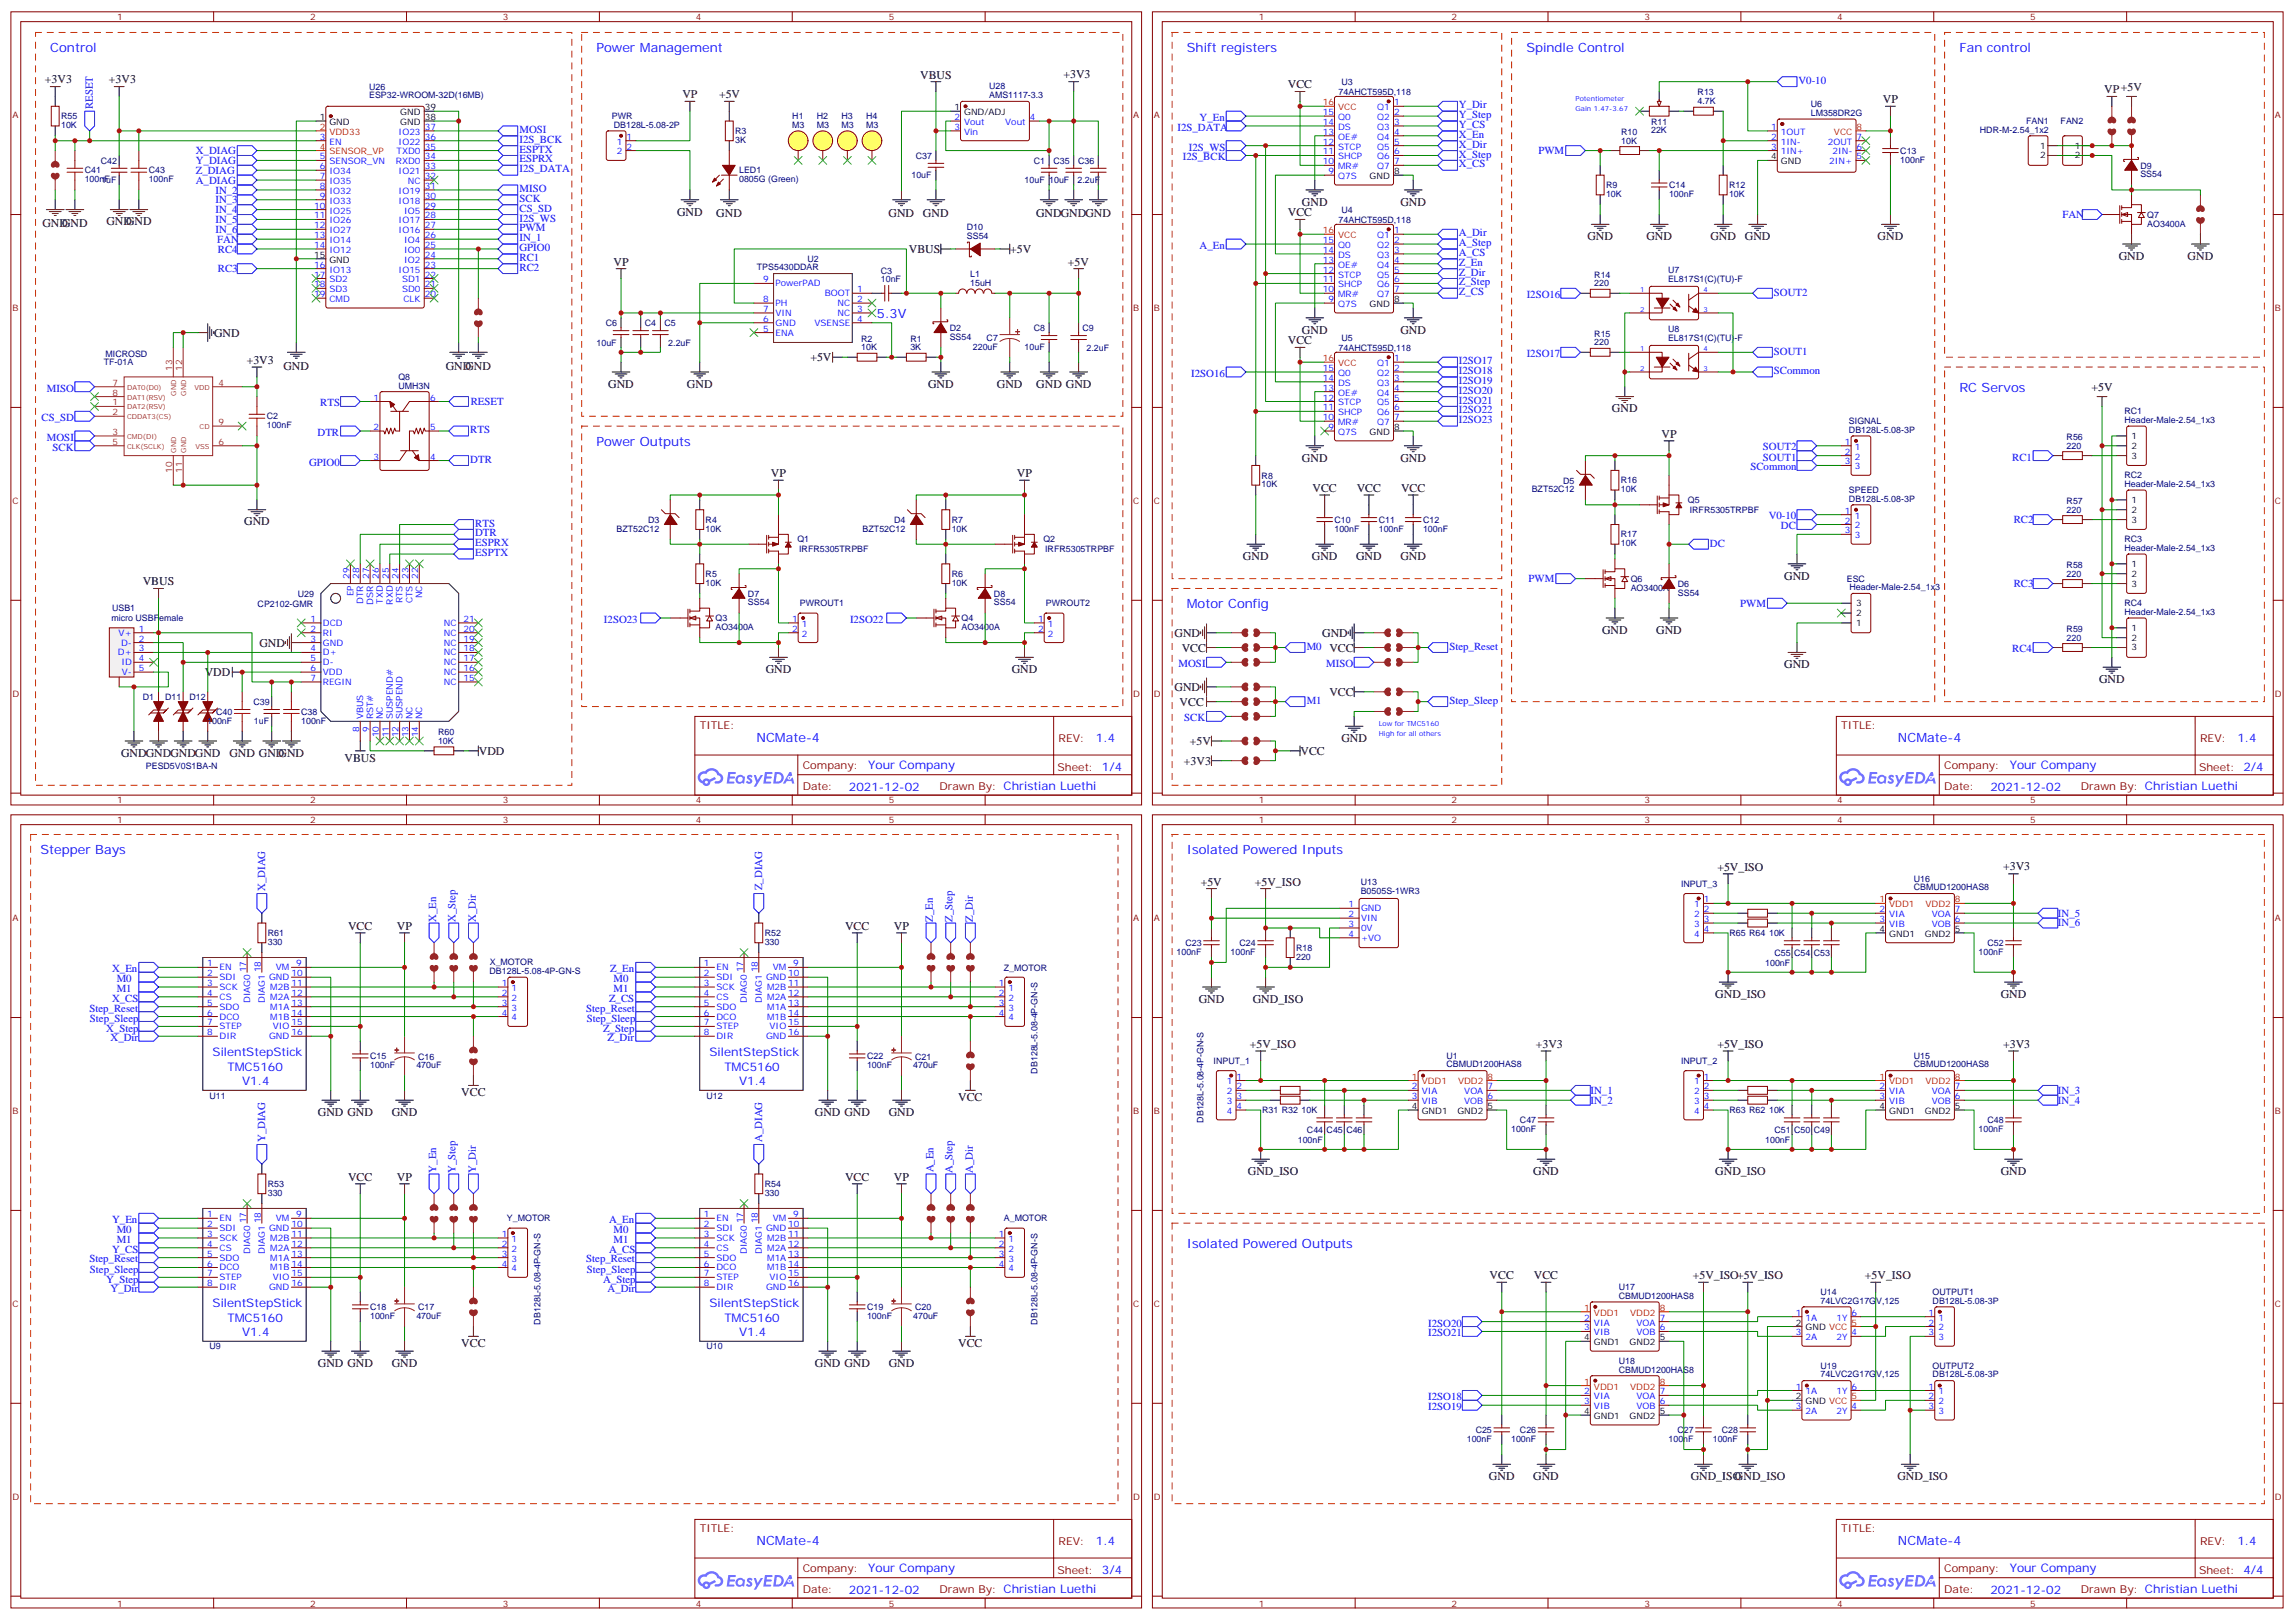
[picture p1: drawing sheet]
<svg xmlns="http://www.w3.org/2000/svg" width="823mm" height="580mm" viewBox="0 0 823 580" stroke-linecap="round" stroke-linejoin="round" font-family="sans-serif">
<defs><g id="words">
<g font-size="4.6" fill="#00f">
<text x="18" y="18.7">Control</text>
<text x="213.8" y="18.7">Power Management</text>
<text x="425.5" y="18.7">Shift registers</text>
<text x="547.2" y="18.7">Spindle Control</text>
<text x="702.4" y="18.7">Fan control</text>
<text x="314.4" y="113.9">5.3V</text>
<text x="702.4" y="140.4">RC Servos</text>
<text x="213.8" y="159.8">Power Outputs</text>
<text x="425.5" y="218">Motor Config</text>
<text x="271.2" y="265.8">NCMate-4</text>
<text x="680.4" y="265.8">NCMate-4</text>
<text x="14.5" y="306.2">Stepper Bays</text>
<text x="425.5" y="306.2">Isolated Powered Inputs</text>
<text x="425.5" y="447.3">Isolated Powered Outputs</text>
<text x="271.2" y="553.7">NCMate-4</text>
<text x="680.4" y="553.7">NCMate-4</text>
</g>
<g font-size="4.2">
<text x="16.1" y="29.8">+3V3</text>
<text x="39.1" y="29.8">+3V3</text>
<text x="329.9" y="28.2">VBUS</text>
<text x="381.3" y="28">+3V3</text>
<text x="244.6" y="35.2">VP</text>
<text x="257.8" y="35.1">+5V</text>
<text x="461.7" y="31.7">VCC</text>
<text x="754.4" y="33.5">VP+5V</text>
<text x="675" y="37">VP</text>
<text x="242.7" y="77.3">GND</text>
<text x="256.8" y="77.8">GND</text>
<text x="318.5" y="77.8">GND</text>
<text x="330.9" y="77.8">GND</text>
<text x="371.5" y="77.8">GNDGNDGND</text>
<text x="461.7" y="77.6">VCC</text>
<text x="466.8" y="73.7">GND</text>
<text x="502" y="73.7">GND</text>
<text x="15.2" y="81.2">GND</text>
<text x="22.3" y="81.2">GND</text>
<text x="38.1" y="80.8">GND</text>
<text x="45.2" y="80.8">GND</text>
<text x="569.1" y="86.1">GND</text>
<text x="590.2" y="86.1">GND</text>
<text x="613.2" y="86.1">GND</text>
<text x="625.5" y="86.1">GND</text>
<text x="673.1" y="86.1">GND</text>
<text x="219.9" y="95.2">VP</text>
<text x="325.8" y="90.7">VBUS</text>
<text x="362.2" y="90.7">+5V</text>
<text x="382.8" y="95.2">+5V</text>
<text x="759.6" y="93.1">GND</text>
<text x="784.3" y="93.1">GND</text>
<text x="466.8" y="119.6">GND</text>
<text x="502" y="119.6">GND</text>
<text x="76.8" y="120.7">GND</text>
<text x="461.7" y="123.4">VCC</text>
<text x="88.4" y="130.4">+3V3</text>
<text x="290.5" y="129.4">+5V</text>
<text x="101.6" y="132.5">GND</text>
<text x="159.8" y="132.5">GND</text>
<text x="166.8" y="132.5">GND</text>
<text x="218.1" y="139">GND</text>
<text x="246.3" y="139">GND</text>
<text x="332.7" y="139">GND</text>
<text x="357.4" y="139">GND</text>
<text x="371.5" y="139">GND GND</text>
<text x="749.8" y="140.1">+5V</text>
<text x="577.9" y="147.8">GND</text>
<text x="595.6" y="157">VP</text>
<text x="466.8" y="165.5">GND</text>
<text x="502" y="165.5">GND</text>
<text x="276.4" y="171.1">VP</text>
<text x="364.6" y="171.1">VP</text>
<text x="470.5" y="176.4">VCC</text>
<text x="486.4" y="176.4">VCC</text>
<text x="502.3" y="176.4">VCC</text>
<text x="87.5" y="188.4">GND</text>
<text x="445.6" y="200.7">GND</text>
<text x="470.3" y="200.7">GND</text>
<text x="486.2" y="200.7">GND</text>
<text x="502" y="200.7">GND</text>
<text x="51.2" y="209.9">VBUS</text>
<text x="639.6" y="207.8">GND</text>
<text x="574.4" y="227.2">GND</text>
<text x="593.8" y="227.2">GND</text>
<text x="93" y="231.8">GND</text>
<text x="421.1" y="228.3">GND</text>
<text x="423.7" y="233.6">VCC</text>
<text x="474" y="228.3">GND</text>
<text x="639.6" y="239.5">GND</text>
<text x="73.4" y="242.4">VDD</text>
<text x="274.5" y="241.3">GND</text>
<text x="362.7" y="241.3">GND</text>
<text x="752.5" y="244.8">GND</text>
<text x="421.1" y="247.7">GND</text>
<text x="476.6" y="249.4">VCC</text>
<text x="422.9" y="253">VCC</text>
<text x="426.6" y="267.1">+5V</text>
<text x="480.9" y="266">GND</text>
<text x="43.4" y="271.3">GNDGNDGNDGND</text>
<text x="82.2" y="271.3">GND GND</text>
<text x="99.9" y="271.3">GND</text>
<text x="123.5" y="273.1">VBUS</text>
<text x="171.7" y="270.6">VDD</text>
<text x="424.4" y="274.1">+3V3</text>
<text x="466.2" y="270.6">VCC</text>
<text x="430.5" y="317.5">+5V</text>
<text x="449.9" y="317.5">+5V_ISO</text>
<text x="615.7" y="312.2">+5V_ISO</text>
<text x="718.2" y="312">+3V3</text>
<text x="124.8" y="333.3">VCC</text>
<text x="142.3" y="333.3">VP</text>
<text x="303" y="333.3">VCC</text>
<text x="320.5" y="333.3">VP</text>
<text x="429.7" y="359.5">GND</text>
<text x="449.1" y="359.5">GND_ISO</text>
<text x="614.9" y="357.7">GND_ISO</text>
<text x="717.2" y="357.7">GND</text>
<text x="448.1" y="375.7">+5V_ISO</text>
<text x="550.6" y="375.5">+3V3</text>
<text x="615.7" y="375.7">+5V_ISO</text>
<text x="718.2" y="375.5">+3V3</text>
<text x="165.4" y="393.1">VCC</text>
<text x="343.5" y="394.8">VCC</text>
<text x="114" y="400">GND GND</text>
<text x="140.4" y="400">GND</text>
<text x="292.1" y="400">GND GND</text>
<text x="318.6" y="400">GND</text>
<text x="124.8" y="423.3">VCC</text>
<text x="142.3" y="423.3">VP</text>
<text x="303" y="423.3">VCC</text>
<text x="320.5" y="423.3">VP</text>
<text x="447.4" y="421.2">GND_ISO</text>
<text x="549.7" y="421.2">GND</text>
<text x="614.9" y="421.2">GND_ISO</text>
<text x="717.2" y="421.2">GND</text>
<text x="534" y="458.6">VCC</text>
<text x="549.9" y="458.6">VCC</text>
<text x="606.9" y="458.6">+5V_ISO+5V_ISO</text>
<text x="668.6" y="458.6">+5V_ISO</text>
<text x="165.4" y="483">VCC</text>
<text x="343.5" y="483">VCC</text>
<text x="114" y="490">GND GND</text>
<text x="140.4" y="490">GND</text>
<text x="292.1" y="490">GND GND</text>
<text x="318.6" y="490">GND</text>
<text x="533.8" y="530.6">GND</text>
<text x="549.7" y="530.6">GND</text>
<text x="606.1" y="530.6">GND_ISO</text>
<text x="622" y="530.6">GND_ISO</text>
<text x="680.2" y="530.6">GND_ISO</text>
</g>
<g font-size="4.2" fill="#00f">
<text x="392.9" y="266.1">1.4</text>
<text x="802.1" y="266.1">1.4</text>
<text x="311.3" y="275.6">Your Company</text>
<text x="720.5" y="275.6">Your Company</text>
<text x="304.3" y="283.4">2021-12-02</text>
<text x="713.6" y="283.4">2021-12-02</text>
<text x="76.2" y="378.5">SilentStepStick</text>
<text x="81.5" y="383.8">TMC5160</text>
<text x="254.4" y="378.5">SilentStepStick</text>
<text x="259.7" y="383.8">TMC5160</text>
<text x="86.8" y="389.1">V1.4</text>
<text x="265" y="389.1">V1.4</text>
<text x="76.2" y="468.5">SilentStepStick</text>
<text x="81.5" y="473.8">TMC5160</text>
<text x="254.4" y="468.5">SilentStepStick</text>
<text x="259.7" y="473.8">TMC5160</text>
<text x="86.8" y="479.1">V1.4</text>
<text x="265" y="479.1">V1.4</text>
<text x="392.9" y="553.9">1.4</text>
<text x="802.1" y="553.9">1.4</text>
<text x="311.3" y="563.5">Your Company</text>
<text x="720.5" y="563.5">Your Company</text>
<text x="304.3" y="571.3">2021-12-02</text>
<text x="713.6" y="571.3">2021-12-02</text>
</g>
<g font-size="3.9" fill="#00f">
<text x="644.7" y="30.1">V0-10</text>
<text x="33.3" y="39.1" transform="rotate(-90 33.3 39.1)">RESET</text>
<text x="523" y="38.8">Y_Dir</text>
<text x="186.2" y="47.7">MOSI</text>
<text x="422.1" y="47">I2S_DATA</text>
<text x="430" y="43.4">Y_En</text>
<text x="523" y="42.4">Y_Step</text>
<text x="523" y="45.9">Y_CS</text>
<text x="186.2" y="51.2">I2S_BCK</text>
<text x="426.2" y="54">I2S_WS</text>
<text x="523" y="53">X_Dir</text>
<text x="523" y="49.4">X_En</text>
<text x="70.2" y="55.3">X_DIAG</text>
<text x="70.2" y="58.8">Y_DIAG</text>
<text x="186.2" y="54.7">ESPTX</text>
<text x="186.2" y="58.3">ESPRX</text>
<text x="424" y="57.5">I2S_BCK</text>
<text x="523" y="56.5">X_Step</text>
<text x="551.5" y="55.2">PWM</text>
<text x="70.2" y="62.3">Z_DIAG</text>
<text x="70.2" y="65.9">A_DIAG</text>
<text x="186.2" y="61.8">I2S_DATA</text>
<text x="523" y="60">X_CS</text>
<text x="77.2" y="69.4">IN_2</text>
<text x="186.2" y="68.8">MISO</text>
<text x="77.2" y="72.9">IN_3</text>
<text x="77.2" y="76.5">IN_4</text>
<text x="186.2" y="72.4">SCK</text>
<text x="186.2" y="75.9">CS_SD</text>
<text x="77.2" y="80">IN_5</text>
<text x="77.2" y="83.5">IN_6</text>
<text x="186.2" y="79.4">I2S_WS</text>
<text x="186.2" y="82.9">PWM</text>
<text x="739.4" y="78.2">FAN</text>
<text x="77.9" y="87">FAN</text>
<text x="186.2" y="86.5">IN_1</text>
<text x="430" y="89.3">A_En</text>
<text x="523" y="84.7">A_Dir</text>
<text x="523" y="88.2">A_Step</text>
<text x="78.1" y="90.5">RC4</text>
<text x="186.2" y="90">GPIO0</text>
<text x="186.2" y="93.5">RC1</text>
<text x="523" y="91.8">A_CS</text>
<text x="523" y="95.3">Z_En</text>
<text x="78.1" y="97.6">RC3</text>
<text x="186.2" y="97.1">RC2</text>
<text x="523" y="98.8">Z_Dir</text>
<text x="523" y="102.3">Z_Step</text>
<text x="523" y="105.9">Z_CS</text>
<text x="547.3" y="106.8">I2SO16</text>
<text x="635.9" y="106">SOUT2</text>
<text x="523" y="130.6">I2SO17</text>
<text x="547.3" y="128.1">I2SO17</text>
<text x="635.9" y="127.1">SOUT1</text>
<text x="427" y="135.1">I2SO16</text>
<text x="523" y="137.6">I2SO19</text>
<text x="523" y="134.1">I2SO18</text>
<text x="635.9" y="134.2">SCommon</text>
<text x="16.8" y="140.4">MISO</text>
<text x="523" y="141.2">I2SO20</text>
<text x="114.8" y="145.7">RTS</text>
<text x="168.8" y="145.1">RESET</text>
<text x="523" y="148.2">I2SO22</text>
<text x="523" y="144.7">I2SO21</text>
<text x="14.9" y="151">CS_SD</text>
<text x="168.6" y="155.3">RTS</text>
<text x="523" y="151.7">I2SO23</text>
<text x="16.8" y="158.1">MOSI</text>
<text x="18.8" y="161.6">SCK</text>
<text x="113.8" y="156.3">DTR</text>
<text x="632" y="161.5">SOUT2</text>
<text x="110.8" y="166.9">GPIO0</text>
<text x="168.6" y="165.8">DTR</text>
<text x="632" y="165.1">SOUT1</text>
<text x="721.3" y="165.1">RC1</text>
<text x="627.5" y="168.6">SCommon</text>
<text x="170.3" y="188.8">RTS</text>
<text x="634.1" y="186.2">V0-10</text>
<text x="638.5" y="189.7">DC</text>
<text x="721.9" y="187.5">RC2</text>
<text x="170.3" y="195.8">ESPRX</text>
<text x="170.3" y="192.3">DTR</text>
<text x="613" y="195.9">DC</text>
<text x="170.3" y="199.4">ESPTX</text>
<text x="548" y="208.7">PWM</text>
<text x="721.9" y="210.5">RC3</text>
<text x="623.8" y="217.5">PWM</text>
<text x="216.5" y="223.3">I2SO23</text>
<text x="304.7" y="223.3">I2SO22</text>
<text x="468.4" y="232.9">M0 VCC</text>
<text x="519.6" y="232.9">Step_Reset</text>
<text x="721.3" y="233.9">RC4</text>
<text x="422.5" y="239.1">MOSI</text>
<text x="475.4" y="239.2">MISO</text>
<text x="468.4" y="252.3">M1</text>
<text x="519.6" y="252.3">Step_Sleep</text>
<text x="424.5" y="258.6">SCK</text>
<text x="95.1" y="319.5" transform="rotate(-90 95.1 319.5)">X_DIAG</text>
<text x="273.2" y="319.1" transform="rotate(-90 273.2 319.1)">Z_DIAG</text>
<text x="737.8" y="328.6">IN_5</text>
<text x="156.4" y="330.4" transform="rotate(-90 156.4 330.4)">X_En</text>
<text x="163.3" y="330.5" transform="rotate(-90 163.3 330.5)">X_Step</text>
<text x="170.6" y="330.5" transform="rotate(-90 170.6 330.5)">X_Dir</text>
<text x="334.5" y="330.4" transform="rotate(-90 334.5 330.4)">Z_En</text>
<text x="341.4" y="330.5" transform="rotate(-90 341.4 330.5)">Z_Step</text>
<text x="348.8" y="330.5" transform="rotate(-90 348.8 330.5)">Z_Dir</text>
<text x="737.8" y="332.1">IN_6</text>
<text x="40.2" y="348.5">X_En</text>
<text x="41.8" y="352.1">M0</text>
<text x="218.8" y="348.5">Z_En</text>
<text x="220" y="352.1">M0</text>
<text x="40.2" y="359.2">X_CS</text>
<text x="41.8" y="355.6">M1</text>
<text x="218.3" y="359.2">Z_CS</text>
<text x="220" y="355.6">M1</text>
<text x="32" y="362.6">Step_Reset</text>
<text x="210.2" y="362.6">Step_Reset</text>
<text x="32.2" y="366.3">Step_Sleep</text>
<text x="38.1" y="369.8">X_Step</text>
<text x="210.4" y="366.3">Step_Sleep</text>
<text x="216.2" y="369.8">Z_Step</text>
<text x="39.7" y="373.2">X_Dir</text>
<text x="217.8" y="373.2">Z_Dir</text>
<text x="570.2" y="392.1">IN_1</text>
<text x="570.2" y="395.6">IN_2</text>
<text x="737.8" y="395.6">IN_4</text>
<text x="737.8" y="392.1">IN_3</text>
<text x="95.1" y="409.5" transform="rotate(-90 95.1 409.5)">Y_DIAG</text>
<text x="273.2" y="409.4" transform="rotate(-90 273.2 409.4)">A_DIAG</text>
<text x="156.4" y="420.4" transform="rotate(-90 156.4 420.4)">Y_En</text>
<text x="163.3" y="420.5" transform="rotate(-90 163.3 420.5)">Y_Step</text>
<text x="170.6" y="420.4" transform="rotate(-90 170.6 420.4)">Y_Dir</text>
<text x="334.6" y="420.3" transform="rotate(-90 334.6 420.3)">A_En</text>
<text x="341.4" y="420.5" transform="rotate(-90 341.4 420.5)">A_Step</text>
<text x="348.8" y="420.4" transform="rotate(-90 348.8 420.4)">A_Dir</text>
<text x="40.2" y="438.5">Y_En</text>
<text x="41.8" y="442.1">M0</text>
<text x="218.4" y="438.5">A_En</text>
<text x="220" y="442.1">M0</text>
<text x="40.2" y="449.2">Y_CS</text>
<text x="41.8" y="445.6">M1</text>
<text x="218.3" y="449.2">A_CS</text>
<text x="220" y="445.6">M1</text>
<text x="32" y="452.6">Step_Reset</text>
<text x="210.2" y="452.6">Step_Reset</text>
<text x="32.2" y="456.2">Step_Sleep</text>
<text x="38.1" y="459.8">Y_Step</text>
<text x="210.4" y="456.2">Step_Sleep</text>
<text x="216.2" y="459.8">A_Step</text>
<text x="39.7" y="463.2">Y_Dir</text>
<text x="217.8" y="463.2">A_Dir</text>
<text x="512" y="475.5">I2SO20</text>
<text x="512" y="479.1">I2SO21</text>
<text x="512" y="502">I2SO18</text>
<text x="512" y="505.6">I2SO19</text>
</g>
<g font-size="3.9" fill="#800">
<text x="250.9" y="261.4">TITLE:</text>
<text x="660.1" y="261.4">TITLE:</text>
<text x="379.5" y="266.1">REV:</text>
<text x="788.7" y="266.1">REV:</text>
<text x="287.8" y="275.6">Company:</text>
<text x="697" y="275.6">Company:</text>
<text x="379.1" y="276.2">Sheet: 1/4</text>
<text x="788.4" y="276.2">Sheet: 2/4</text>
<text x="287.8" y="283.3">Date:</text>
<text x="336.8" y="283.4">Drawn By: Christian Luethi</text>
<text x="697" y="283.3">Date:</text>
<text x="746" y="283.4">Drawn By: Christian Luethi</text>
<text x="250.9" y="549.3">TITLE:</text>
<text x="660.1" y="549.3">TITLE:</text>
<text x="379.5" y="553.9">REV:</text>
<text x="788.7" y="553.9">REV:</text>
<text x="287.8" y="563.5">Company:</text>
<text x="697" y="563.5">Company:</text>
<text x="379.1" y="564.1">Sheet: 3/4</text>
<text x="788.4" y="564.1">Sheet: 4/4</text>
<text x="287.8" y="571.1">Date:</text>
<text x="336.8" y="571.2">Drawn By: Christian Luethi</text>
<text x="697" y="571.1">Date:</text>
<text x="746" y="571.2">Drawn By: Christian Luethi</text>
</g>
<g font-size="3.2" fill="#800">
<text x="42" y="7.2">1</text>
<text x="111.2" y="7.2">2</text>
<text x="180.3" y="7.2">3</text>
<text x="249.4" y="7.2">4</text>
<text x="318.6" y="7.2">5</text>
<text x="451.2" y="7.2">1</text>
<text x="520.4" y="7.2">2</text>
<text x="589.5" y="7.2">3</text>
<text x="658.7" y="7.2">4</text>
<text x="727.8" y="7.2">5</text>
<text x="4.4" y="42.3">A</text>
<text x="406.3" y="42.3">A</text>
<text x="413.7" y="42.3">A</text>
<text x="815.5" y="42.3">A</text>
<text x="4.4" y="111.5">B</text>
<text x="406.3" y="111.5">B</text>
<text x="413.7" y="111.5">B</text>
<text x="815.5" y="111.5">B</text>
<text x="4.4" y="180.6">C</text>
<text x="406.3" y="180.6">C</text>
<text x="413.7" y="180.6">C</text>
<text x="815.5" y="180.6">C</text>
<text x="4.4" y="249.8">D</text>
<text x="406.3" y="249.8">D</text>
<text x="413.7" y="249.8">D</text>
<text x="815.5" y="249.8">D</text>
<text x="42" y="288">1</text>
<text x="111.2" y="288">2</text>
<text x="180.3" y="288">3</text>
<text x="249.4" y="288">4</text>
<text x="318.6" y="288">5</text>
<text x="451.2" y="288">1</text>
<text x="520.4" y="288">2</text>
<text x="589.5" y="288">3</text>
<text x="658.7" y="288">4</text>
<text x="727.8" y="288">5</text>
<text x="42" y="295.1">1</text>
<text x="111.2" y="295.1">2</text>
<text x="180.3" y="295.1">3</text>
<text x="249.4" y="295.1">4</text>
<text x="318.6" y="295.1">5</text>
<text x="451.2" y="295.1">1</text>
<text x="520.4" y="295.1">2</text>
<text x="589.5" y="295.1">3</text>
<text x="658.7" y="295.1">4</text>
<text x="727.8" y="295.1">5</text>
<text x="4.4" y="330.2">A</text>
<text x="406.3" y="330.2">A</text>
<text x="413.7" y="330.2">A</text>
<text x="815.5" y="330.2">A</text>
<text x="4.4" y="399.3">B</text>
<text x="406.3" y="399.3">B</text>
<text x="413.7" y="399.3">B</text>
<text x="815.5" y="399.3">B</text>
<text x="4.4" y="468.5">C</text>
<text x="406.3" y="468.5">C</text>
<text x="413.7" y="468.5">C</text>
<text x="815.5" y="468.5">C</text>
<text x="4.4" y="537.6">D</text>
<text x="406.3" y="537.6">D</text>
<text x="413.7" y="537.6">D</text>
<text x="815.5" y="537.6">D</text>
<text x="42" y="575.9">1</text>
<text x="111.2" y="575.9">2</text>
<text x="180.3" y="575.9">3</text>
<text x="249.4" y="575.9">4</text>
<text x="318.6" y="575.9">5</text>
<text x="451.2" y="575.9">1</text>
<text x="520.4" y="575.9">2</text>
<text x="589.5" y="575.9">3</text>
<text x="658.7" y="575.9">4</text>
<text x="727.8" y="575.9">5</text>
</g>
<g font-size="3.2" fill="#000080">
<text x="132.3" y="35.3">ESP32-WROOM-32D(16MB)</text>
<text x="132.3" y="32.1">U26</text>
<text x="354.6" y="35.2">AMS1117-3.3</text>
<text x="354.6" y="32">U28</text>
<text x="479.9" y="34">74AHCT595D,118</text>
<text x="480.9" y="30.5">U3</text>
<text x="608.6" y="34.2">R13</text>
<text x="608.6" y="37.4">4.7K</text>
<text x="649.2" y="41.6">LM358DR2G</text>
<text x="649.2" y="38.5">U6</text>
<text x="21.9" y="45.9">10K</text>
<text x="21.9" y="42.8">R55</text>
<text x="219.4" y="42.7">PWR</text>
<text x="220.1" y="45.9">DB128L-5.08-2P</text>
<text x="263.6" y="48">R3</text>
<text x="284" y="45.9">M3</text>
<text x="284" y="42.7">H1</text>
<text x="292.9" y="45.9">M3</text>
<text x="292.9" y="42.7">H2</text>
<text x="301.7" y="45.9">M3</text>
<text x="301.7" y="42.7">H3</text>
<text x="310.5" y="45.9">M3</text>
<text x="310.5" y="42.7">H4</text>
<text x="591.9" y="47.8">22K</text>
<text x="591.9" y="44.6">R11</text>
<text x="709.8" y="47.6">HDR-M-2.54_1x2</text>
<text x="726.4" y="44.5">FAN1</text>
<text x="738.7" y="44.5">FAN2</text>
<text x="263.6" y="51.2">3K</text>
<text x="581.2" y="51.5">10K</text>
<text x="581.2" y="48.3">R10</text>
<text x="36.2" y="58.6">C42</text>
<text x="328.3" y="56.9">C37</text>
<text x="370.6" y="58.6">C1</text>
<text x="377.7" y="58.6">C35</text>
<text x="386.5" y="58.6">C36</text>
<text x="681.2" y="58.3">100nF</text>
<text x="681.2" y="55.1">C13</text>
<text x="30.4" y="65.4">100nF</text>
<text x="30.4" y="62.1">C41</text>
<text x="36.4" y="65.7">1uF</text>
<text x="53.3" y="65.4">100nF</text>
<text x="53.3" y="62.1">C43</text>
<text x="265" y="65.3">0805G (Green)</text>
<text x="265" y="62.1">LED1</text>
<text x="326.8" y="63.9">10uF</text>
<text x="367.3" y="65.7">10uF</text>
<text x="376.1" y="65.7">10uF</text>
<text x="386.3" y="65.7">2.2uF</text>
<text x="767.3" y="63.6">SS54</text>
<text x="767.3" y="60.4">D9</text>
<text x="575.8" y="70.7">10K</text>
<text x="575.8" y="67.4">R9</text>
<text x="598.3" y="70.7">100nF</text>
<text x="598.3" y="67.5">C14</text>
<text x="619.9" y="70.6">10K</text>
<text x="619.9" y="67.5">R12</text>
<text x="480.9" y="76.3">U4</text>
<text x="346.6" y="82.6">D10</text>
<text x="479.9" y="79.8">74AHCT595D,118</text>
<text x="769.8" y="81.2">AO3400A</text>
<text x="769.8" y="78.1">Q7</text>
<text x="346.6" y="85.7">SS54</text>
<text x="289.5" y="93.9">U2</text>
<text x="271.3" y="96.9">TPS5430DDAR</text>
<text x="315.8" y="101.2">10nF</text>
<text x="315.8" y="98.1">C3</text>
<text x="347.8" y="99.4">L1</text>
<text x="571.5" y="99.5">R14</text>
<text x="598" y="101.1">EL817S1(C)(TU)-F</text>
<text x="598" y="97.9">U7</text>
<text x="347.8" y="102.5">15uH</text>
<text x="571.5" y="102.7">220</text>
<text x="217.2" y="116.8">C6</text>
<text x="231.1" y="116.9">C4</text>
<text x="238.2" y="116.9">C5</text>
<text x="340.5" y="118.6">D2</text>
<text x="370.6" y="118.6">C8</text>
<text x="388.1" y="118.6">C9</text>
<text x="598" y="119.1">U8</text>
<text x="213.9" y="123.9">10uF</text>
<text x="239.6" y="123.9">2.2uF</text>
<text x="308.7" y="125.6">10K</text>
<text x="308.7" y="122.5">R2</text>
<text x="326.4" y="125.6">3K</text>
<text x="326.4" y="122.5">R1</text>
<text x="340.5" y="121.8">SS54</text>
<text x="348.8" y="125.3">220uF</text>
<text x="353.7" y="122.1">C7</text>
<text x="367.3" y="125.6">10uF</text>
<text x="389.5" y="125.7">2.2uF</text>
<text x="479.9" y="125.7">74AHCT595D,118</text>
<text x="480.9" y="122.2">U5</text>
<text x="571.5" y="123.8">220</text>
<text x="571.5" y="120.7">R15</text>
<text x="598" y="122.2">EL817S1(C)(TU)-F</text>
<text x="37.2" y="131">TF-01A</text>
<text x="37.8" y="127.8">MICROSD</text>
<text x="142.8" y="136.2">Q8</text>
<text x="142.8" y="139.3">UMH3N</text>
<text x="761.6" y="148.6">RC1</text>
<text x="95.6" y="153.6">100nF</text>
<text x="95.6" y="150.3">C2</text>
<text x="662.8" y="155.1">DB128L-5.08-3P</text>
<text x="662.9" y="152">SIGNAL</text>
<text x="761.6" y="151.7">Header-Male-2.54_1x3</text>
<text x="740.9" y="160.9">220</text>
<text x="740.9" y="157.7">R56</text>
<text x="452.3" y="171.6">R8</text>
<text x="560.4" y="173.3">D5</text>
<text x="581.1" y="173.3">R16</text>
<text x="761.6" y="171.5">RC2</text>
<text x="452.3" y="174.7">10K</text>
<text x="549.1" y="176.5">BZT52C12</text>
<text x="581.1" y="176.5">10K</text>
<text x="662.8" y="179.8">DB128L-5.08-3P</text>
<text x="662.9" y="176.7">SPEED</text>
<text x="761.6" y="174.6">Header-Male-2.54_1x3</text>
<text x="605.1" y="180.4">Q5</text>
<text x="605.8" y="183.9">IRFR5305TRPBF</text>
<text x="740.9" y="183.8">220</text>
<text x="740.9" y="180.6">R57</text>
<text x="221" y="190.6">BZT52C12</text>
<text x="232.3" y="187.4">D3</text>
<text x="253" y="190.6">10K</text>
<text x="253" y="187.4">R4</text>
<text x="309.2" y="190.6">BZT52C12</text>
<text x="320.5" y="187.4">D4</text>
<text x="341.2" y="190.6">10K</text>
<text x="341.2" y="187.4">R7</text>
<text x="478.4" y="190.6">100nF</text>
<text x="478.4" y="187.4">C10</text>
<text x="494.3" y="190.6">100nF</text>
<text x="494.3" y="187.4">C11</text>
<text x="510.2" y="190.6">100nF</text>
<text x="510.2" y="187.4">C12</text>
<text x="285.9" y="194.5">Q1</text>
<text x="286.5" y="198">IRFR5305TRPBF</text>
<text x="374.1" y="194.5">Q2</text>
<text x="374.7" y="198">IRFR5305TRPBF</text>
<text x="581.1" y="195.9">10K</text>
<text x="581.1" y="192.7">R17</text>
<text x="761.6" y="197.6">Header-Male-2.54_1x3</text>
<text x="761.6" y="194.4">RC3</text>
<text x="740.9" y="203.6">R58</text>
<text x="253" y="210">10K</text>
<text x="253" y="206.8">R5</text>
<text x="341.2" y="210">10K</text>
<text x="341.2" y="206.8">R6</text>
<text x="584.6" y="208.6">Q6</text>
<text x="662.1" y="208.5">ESC</text>
<text x="740.9" y="206.7">220</text>
<text x="106.7" y="213.9">U29</text>
<text x="268.1" y="213.9">D7</text>
<text x="356.3" y="213.9">D8</text>
<text x="584.6" y="211.8">AO3400A</text>
<text x="601.5" y="213.5">SS54</text>
<text x="601.5" y="210.4">D6</text>
<text x="663" y="211.7">Header-Male-2.54_1x3</text>
<text x="40.2" y="219.2">USB1</text>
<text x="92.4" y="217.4">CP2102-GMR</text>
<text x="268.1" y="217">SS54</text>
<text x="286.7" y="217.4">PWROUT1</text>
<text x="356.3" y="217">SS54</text>
<text x="374.9" y="217.4">PWROUT2</text>
<text x="761.6" y="220.5">Header-Male-2.54_1x3</text>
<text x="761.6" y="217.4">RC4</text>
<text x="40" y="222.7">micro USBFemale</text>
<text x="256.5" y="225.9">AO3400A</text>
<text x="256.5" y="222.7">Q3</text>
<text x="344.7" y="225.9">AO3400A</text>
<text x="344.7" y="222.7">Q4</text>
<text x="740.9" y="226.5">R59</text>
<text x="740.9" y="229.7">220</text>
<text x="51.2" y="250.9">D1</text>
<text x="59.2" y="250.9">D11</text>
<text x="67.9" y="250.9">D12</text>
<text x="77.5" y="256.2">C40</text>
<text x="90.9" y="252.6">C39</text>
<text x="108" y="256.2">C38</text>
<text x="74.3" y="259.4">100nF</text>
<text x="91" y="259.7">1uF</text>
<text x="108" y="259.4">100nF</text>
<text x="157" y="263.5">R60</text>
<text x="157" y="266.7">10K</text>
<text x="52.3" y="275.6">PESD5V0S1BA-N</text>
<text x="487.8" y="317.1">U13</text>
<text x="602.6" y="317.9">INPUT_3</text>
<text x="686.1" y="316">U16</text>
<text x="487.8" y="320.5">B0505S-1WR3</text>
<text x="686.1" y="319.2">CBMUD1200HAS8</text>
<text x="96" y="335.6">R61</text>
<text x="274.1" y="335.6">R52</text>
<text x="620" y="335.5">R65 R64</text>
<text x="634.2" y="335.6">10K</text>
<text x="96" y="338.7">330</text>
<text x="274.1" y="338.7">330</text>
<text x="425" y="339.1">C23</text>
<text x="444.4" y="339.1">C24</text>
<text x="464.6" y="340.9">R18</text>
<text x="712.5" y="339.1">C52</text>
<text x="175.6" y="346.1">X_MOTOR</text>
<text x="359.9" y="347.9">Z_MOTOR</text>
<text x="421.8" y="342.3">100nF</text>
<text x="441.2" y="342.3">100nF</text>
<text x="464.6" y="344">220</text>
<text x="632.8" y="346.1">100nF</text>
<text x="636.1" y="342.6">C55</text>
<text x="643.2" y="342.6">C54</text>
<text x="650.2" y="342.6">C53</text>
<text x="709.3" y="342.3">100nF</text>
<text x="175.5" y="349.2">DB128L-5.08-4P-GN-S</text>
<text x="132.7" y="382.9">100nF</text>
<text x="132.7" y="379.7">C15</text>
<text x="149.3" y="383">470uF</text>
<text x="149.9" y="379.8">C16</text>
<text x="310.8" y="382.9">100nF</text>
<text x="310.8" y="379.7">C22</text>
<text x="327.4" y="383">470uF</text>
<text x="328.1" y="379.8">C21</text>
<text x="435.1" y="381.4">INPUT_1</text>
<text x="518.6" y="382.7">CBMUD1200HAS8</text>
<text x="518.6" y="379.5">U1</text>
<text x="602.6" y="381.4">INPUT_2</text>
<text x="686.1" y="382.7">CBMUD1200HAS8</text>
<text x="686.1" y="379.5">U15</text>
<text x="372" y="384.9" transform="rotate(-90 372 384.9)">DB128L-5.08-4P-GN-S</text>
<text x="75.1" y="393.8">U11</text>
<text x="253.3" y="393.8">U12</text>
<text x="452.5" y="399">R31 R32</text>
<text x="466.6" y="399.1">10K</text>
<text x="620" y="399">R63 R62</text>
<text x="634.2" y="399.1">10K</text>
<text x="431.4" y="402.5" transform="rotate(-90 431.4 402.5)">DB128L-5.08-4P-GN-S</text>
<text x="468.5" y="406.1">C44</text>
<text x="475.6" y="406.1">C45</text>
<text x="482.7" y="406.1">C46</text>
<text x="541.7" y="405.8">100nF</text>
<text x="544.9" y="402.6">C47</text>
<text x="636.1" y="406.1">C51</text>
<text x="643.2" y="406.1">C50</text>
<text x="650.2" y="406.1">C49</text>
<text x="709.3" y="405.8">100nF</text>
<text x="712.5" y="402.6">C48</text>
<text x="465.3" y="409.6">100nF</text>
<text x="632.8" y="409.6">100nF</text>
<text x="96" y="425.5">R53</text>
<text x="274.1" y="425.5">R54</text>
<text x="96" y="428.7">330</text>
<text x="274.1" y="428.7">330</text>
<text x="181.7" y="437.9">Y_MOTOR</text>
<text x="359.9" y="437.9">A_MOTOR</text>
<text x="580.3" y="465.6">CBMUD1200HAS8</text>
<text x="580.3" y="462.4">U17</text>
<text x="652.7" y="467.3">74LVC2G17GV,125</text>
<text x="652.7" y="464.4">U14</text>
<text x="692.8" y="467.3">DB128L-5.08-3P</text>
<text x="692.8" y="464.2">OUTPUT1</text>
<text x="132.7" y="472.8">100nF</text>
<text x="132.7" y="469.6">C18</text>
<text x="149.3" y="472.9">470uF</text>
<text x="149.9" y="469.8">C17</text>
<text x="310.8" y="472.8">100nF</text>
<text x="310.8" y="469.6">C19</text>
<text x="327.4" y="472.9">470uF</text>
<text x="328.1" y="469.8">C20</text>
<text x="193.8" y="474.8" transform="rotate(-90 193.8 474.8)">DB128L-5.08-4P-GN-S</text>
<text x="372" y="474.8" transform="rotate(-90 372 474.8)">DB128L-5.08-4P-GN-S</text>
<text x="75.1" y="483.8">U9</text>
<text x="253.3" y="483.8">U10</text>
<text x="580.3" y="488.9">U18</text>
<text x="652.7" y="490.8">U19</text>
<text x="692.8" y="490.7">OUTPUT2</text>
<text x="580.3" y="492">CBMUD1200HAS8</text>
<text x="652.7" y="493.8">74LVC2G17GV,125</text>
<text x="692.8" y="493.8">DB128L-5.08-3P</text>
<text x="529" y="513.7">C25</text>
<text x="544.9" y="513.7">C26</text>
<text x="601.3" y="513.7">C27</text>
<text x="617.2" y="513.7">C28</text>
<text x="525.8" y="516.9">100nF</text>
<text x="541.7" y="516.9">100nF</text>
<text x="598.2" y="516.9">100nF</text>
<text x="614" y="516.9">100nF</text>
</g>
<g font-size="3.2">
<text x="143.5" y="41.3">GND</text>
<text x="152.3" y="39.5">39</text>
<text x="342.2" y="39.5">1</text>
<text x="345.7" y="41.3">GND/ADJ</text>
<text x="114.6" y="43">1</text>
<text x="118.1" y="44.8">GND</text>
<text x="143.5" y="44.8">GND</text>
<text x="152.3" y="43">38</text>
<text x="731.4" y="53.3">1</text>
<text x="743.8" y="53.3">1</text>
<text x="635" y="57.1">4</text>
<text x="638.5" y="58.9">GND</text>
<text x="731.4" y="56.8">2</text>
<text x="743.8" y="56.8">2</text>
<text x="491" y="64.2">GND</text>
<text x="499.7" y="62.4">8</text>
<text x="112.6" y="92.4">15</text>
<text x="118.1" y="94.2">GND</text>
<text x="491" y="110.1">GND</text>
<text x="499.7" y="108.3">8</text>
<text x="491" y="155.9">GND</text>
<text x="499.7" y="154.2">8</text>
<text x="764.2" y="157.3">1</text>
<text x="764.2" y="160.9">2</text>
<text x="764.2" y="164.4">3</text>
<text x="764.2" y="180.3">1</text>
<text x="764.2" y="183.8">2</text>
<text x="764.2" y="187.3">3</text>
<text x="764.2" y="203.2">1</text>
<text x="764.2" y="206.7">2</text>
<text x="764.2" y="210.3">3</text>
<text x="665.4" y="217.3">3</text>
<text x="665.4" y="220.8">2</text>
<text x="665.4" y="224.4">1</text>
<text x="764.2" y="226.1">1</text>
<text x="764.2" y="233.2">3</text>
<text x="764.2" y="229.7">2</text>
<text x="673.8" y="334.1">4</text>
<text x="677.3" y="335.8">GND1</text>
<text x="690.1" y="335.8">GND2</text>
<text x="700.8" y="334.1">5</text>
<text x="506.2" y="397.6">4</text>
<text x="509.7" y="399.3">GND1</text>
<text x="522.5" y="399.3">GND2</text>
<text x="533.3" y="397.6">5</text>
<text x="673.8" y="397.6">4</text>
<text x="677.3" y="399.3">GND1</text>
<text x="690.1" y="399.3">GND2</text>
<text x="700.8" y="397.6">5</text>
<text x="643.8" y="475.2">2</text>
<text x="647.3" y="477">GND VCC</text>
<text x="567.9" y="480.5">4</text>
<text x="571.4" y="482.2">GND1</text>
<text x="584.2" y="482.2">GND2</text>
<text x="595" y="480.5">5</text>
<text x="643.8" y="501.6">2</text>
<text x="647.3" y="503.4">GND VCC</text>
<text x="567.9" y="506.9">4</text>
<text x="571.4" y="508.7">GND1</text>
<text x="584.2" y="508.7">GND2</text>
<text x="595" y="506.9">5</text>
</g>
<g font-size="3.2" fill="#00f">
<text x="474.2" y="41.3">15</text>
<text x="493.7" y="39.5">Q1</text>
<text x="499.7" y="37.7">1</text>
<text x="499.7" y="41.3">2</text>
<text x="152.3" y="46.6">37</text>
<text x="342.2" y="43">2</text>
<text x="342.2" y="46.6">3</text>
<text x="345.7" y="44.8">Vout</text>
<text x="360.4" y="44.8">Vout</text>
<text x="369.2" y="43">4</text>
<text x="474.2" y="44.8">14</text>
<text x="479.7" y="46.6">DS</text>
<text x="479.7" y="43">Q0</text>
<text x="493.7" y="43">Q2</text>
<text x="493.7" y="46.6">Q3</text>
<text x="499.7" y="44.8">3</text>
<text x="635" y="46.6">1</text>
<text x="114.6" y="50.1">3</text>
<text x="118.1" y="51.9">EN</text>
<text x="142.9" y="51.9">IO22</text>
<text x="142.9" y="48.3">IO23</text>
<text x="152.3" y="53.6">35</text>
<text x="152.3" y="50.1">36</text>
<text x="221.1" y="51.9">1</text>
<text x="224.6" y="50.1">1</text>
<text x="224.6" y="53.6">2</text>
<text x="345.7" y="48.3">Vin</text>
<text x="474.2" y="51.9">12</text>
<text x="474.2" y="48.3">13</text>
<text x="479.7" y="53.6">STCP</text>
<text x="479.7" y="50.1">OE#</text>
<text x="493.7" y="50.1">Q4</text>
<text x="493.7" y="53.6">Q5</text>
<text x="499.7" y="48.3">4</text>
<text x="499.7" y="51.9">5</text>
<text x="635" y="50.1">2</text>
<text x="635" y="53.6">3</text>
<text x="638.5" y="48.3">1OUT</text>
<text x="638.5" y="51.9">1IN-</text>
<text x="655.3" y="51.9">2OUT</text>
<text x="665.6" y="53.6">6</text>
<text x="665.6" y="50.1">7</text>
<text x="114.6" y="57.1">5</text>
<text x="118.1" y="58.9">SENSOR_VN</text>
<text x="141.9" y="58.9">RXD0</text>
<text x="142.2" y="55.4">TXD0</text>
<text x="152.3" y="57.1">34</text>
<text x="221.1" y="55.4">2</text>
<text x="474.2" y="58.9">10</text>
<text x="474.2" y="55.4">11</text>
<text x="479.7" y="57.1">SHCP</text>
<text x="493.7" y="57.1">Q6</text>
<text x="499.7" y="55.4">6</text>
<text x="499.7" y="58.9">7</text>
<text x="638.5" y="55.4">1IN+</text>
<text x="655.7" y="58.9">2IN+</text>
<text x="656.9" y="55.4">2IN-</text>
<text x="665.6" y="57.1">5</text>
<text x="114.6" y="60.7">6</text>
<text x="114.6" y="64.2">7</text>
<text x="118.1" y="62.4">IO34</text>
<text x="118.1" y="66">IO35</text>
<text x="142.9" y="62.4">IO21</text>
<text x="146.2" y="66">NC</text>
<text x="152.3" y="64.2">32</text>
<text x="152.3" y="60.7">33</text>
<text x="476.2" y="62.4">9</text>
<text x="479.7" y="64.2">Q7S</text>
<text x="479.7" y="60.7">MR#</text>
<text x="493.7" y="60.7">Q7</text>
<text x="114.6" y="67.7">8</text>
<text x="114.6" y="71.3">9</text>
<text x="118.1" y="69.5">IO32</text>
<text x="142.9" y="69.5">IO19</text>
<text x="152.3" y="71.3">30</text>
<text x="152.3" y="67.7">31</text>
<text x="112.6" y="74.8">10</text>
<text x="118.1" y="73">IO33</text>
<text x="118.1" y="76.6">IO25</text>
<text x="142.9" y="73">IO18</text>
<text x="144.9" y="76.6">IO5</text>
<text x="152.3" y="74.8">29</text>
<text x="112.6" y="78.3">11</text>
<text x="112.6" y="81.8">12</text>
<text x="118.1" y="80.1">IO26</text>
<text x="118.1" y="83.6">IO27</text>
<text x="142.9" y="83.6">IO16</text>
<text x="142.9" y="80.1">IO17</text>
<text x="152.3" y="81.8">27</text>
<text x="152.3" y="78.3">28</text>
<text x="499.7" y="83.6">1</text>
<text x="112.6" y="85.4">13</text>
<text x="112.6" y="88.9">14</text>
<text x="118.1" y="87.1">IO14</text>
<text x="144.9" y="87.1">IO4</text>
<text x="152.3" y="88.9">25</text>
<text x="152.3" y="85.4">26</text>
<text x="474.2" y="87.1">15</text>
<text x="479.7" y="88.9">Q0</text>
<text x="493.7" y="85.4">Q1</text>
<text x="493.7" y="88.9">Q2</text>
<text x="499.7" y="87.1">2</text>
<text x="112.6" y="96">16</text>
<text x="118.1" y="90.7">IO12</text>
<text x="144.9" y="94.2">IO2</text>
<text x="144.9" y="90.7">IO0</text>
<text x="152.3" y="96">23</text>
<text x="152.3" y="92.4">24</text>
<text x="474.2" y="94.2">13</text>
<text x="474.2" y="90.7">14</text>
<text x="479.7" y="96">OE#</text>
<text x="479.7" y="92.4">DS</text>
<text x="493.7" y="92.4">Q3</text>
<text x="493.7" y="96">Q4</text>
<text x="499.7" y="90.7">3</text>
<text x="499.7" y="94.2">4</text>
<text x="112.6" y="99.5">17</text>
<text x="118.1" y="97.7">IO13</text>
<text x="118.1" y="101.2">SD2</text>
<text x="142.9" y="97.7">IO15</text>
<text x="144.1" y="101.2">SD1</text>
<text x="152.3" y="99.5">22</text>
<text x="273.5" y="101.2">9</text>
<text x="474.2" y="101.2">11</text>
<text x="474.2" y="97.7">12</text>
<text x="479.7" y="99.5">STCP</text>
<text x="493.7" y="99.5">Q5</text>
<text x="499.7" y="97.7">5</text>
<text x="499.7" y="101.2">6</text>
<text x="112.6" y="103">18</text>
<text x="112.6" y="106.5">19</text>
<text x="118.1" y="104.8">SD3</text>
<text x="144.1" y="104.8">SD0</text>
<text x="152.3" y="106.5">20</text>
<text x="152.3" y="103">21</text>
<text x="278" y="102.7">PowerPAD</text>
<text x="295.7" y="106.2">BOOT</text>
<text x="307.3" y="104.8">1</text>
<text x="474.2" y="104.8">10</text>
<text x="479.7" y="106.5">MR#</text>
<text x="479.7" y="103">SHCP</text>
<text x="493.7" y="103">Q6</text>
<text x="493.7" y="106.5">Q7</text>
<text x="499.7" y="104.8">7</text>
<text x="118.1" y="108.3">CMD</text>
<text x="144.6" y="108.3">CLK</text>
<text x="273.5" y="111.8">7</text>
<text x="273.5" y="108.3">8</text>
<text x="278" y="113.2">VIN</text>
<text x="278" y="109.7">PH</text>
<text x="300.2" y="109.7">NC</text>
<text x="300.2" y="113.2">NC</text>
<text x="307.3" y="108.3">2</text>
<text x="307.3" y="111.8">3</text>
<text x="476.2" y="108.3">9</text>
<text x="479.7" y="110.1">Q7S</text>
<text x="273.5" y="118.9">5</text>
<text x="273.5" y="115.4">6</text>
<text x="278" y="116.8">GND</text>
<text x="291.9" y="116.8">VSENSE</text>
<text x="307.3" y="115.4">4</text>
<text x="278" y="120.3">ENA</text>
<text x="493.7" y="131.2">Q1</text>
<text x="499.7" y="129.5">1</text>
<text x="474.2" y="136.5">14</text>
<text x="474.2" y="133">15</text>
<text x="479.7" y="134.8">Q0</text>
<text x="493.7" y="134.8">Q2</text>
<text x="499.7" y="133">2</text>
<text x="499.7" y="136.5">3</text>
<text x="133.8" y="143.6">1</text>
<text x="154.2" y="143.6">6</text>
<text x="474.2" y="143.6">12</text>
<text x="474.2" y="140.1">13</text>
<text x="479.7" y="141.8">OE#</text>
<text x="479.7" y="138.3">DS</text>
<text x="493.7" y="138.3">Q3</text>
<text x="493.7" y="141.8">Q4</text>
<text x="499.7" y="140.1">4</text>
<text x="499.7" y="143.6">5</text>
<text x="474.2" y="147.1">11</text>
<text x="479.7" y="148.9">SHCP</text>
<text x="479.7" y="145.3">STCP</text>
<text x="493.7" y="145.3">Q5</text>
<text x="493.7" y="148.9">Q6</text>
<text x="499.7" y="147.1">6</text>
<text x="133.8" y="154.2">2</text>
<text x="154.2" y="154.2">5</text>
<text x="474.2" y="150.6">10</text>
<text x="476.2" y="154.2">9</text>
<text x="479.7" y="155.9">Q7S</text>
<text x="479.7" y="152.4">MR#</text>
<text x="493.7" y="152.4">Q7</text>
<text x="499.7" y="150.6">7</text>
<text x="661.4" y="159.5">1</text>
<text x="664.9" y="161.2">1</text>
<text x="133.8" y="164.7">3</text>
<text x="154.2" y="164.7">4</text>
<text x="661.4" y="163">2</text>
<text x="661.4" y="166.5">3</text>
<text x="664.9" y="164.7">2</text>
<text x="664.9" y="168.3">3</text>
<text x="661.4" y="184.1">1</text>
<text x="664.9" y="185.9">1</text>
<text x="661.4" y="187.7">2</text>
<text x="661.4" y="191.2">3</text>
<text x="664.9" y="189.4">2</text>
<text x="664.9" y="193">3</text>
<text x="125.3" y="207.4" transform="rotate(-90 125.3 207.4)">29</text>
<text x="128.8" y="207.4" transform="rotate(-90 128.8 207.4)">28</text>
<text x="132.3" y="207.4" transform="rotate(-90 132.3 207.4)">27</text>
<text x="135.9" y="207.4" transform="rotate(-90 135.9 207.4)">26</text>
<text x="139.4" y="207.4" transform="rotate(-90 139.4 207.4)">25</text>
<text x="142.9" y="207.4" transform="rotate(-90 142.9 207.4)">24</text>
<text x="146.4" y="207.4" transform="rotate(-90 146.4 207.4)">23</text>
<text x="150" y="207.4" transform="rotate(-90 150 207.4)">22</text>
<text x="126.7" y="213.8" transform="rotate(-90 126.7 213.8)">EP</text>
<text x="151.4" y="214.5" transform="rotate(-90 151.4 214.5)">NC</text>
<text x="130.2" y="216.5" transform="rotate(-90 130.2 216.5)">DTR</text>
<text x="133.7" y="216.7" transform="rotate(-90 133.7 216.7)">DSR</text>
<text x="137.3" y="216.5" transform="rotate(-90 137.3 216.5)">TXD</text>
<text x="140.8" y="216.7" transform="rotate(-90 140.8 216.7)">RXD</text>
<text x="144.3" y="216.2" transform="rotate(-90 144.3 216.2)">RTS</text>
<text x="147.8" y="216.2" transform="rotate(-90 147.8 216.2)">CTS</text>
<text x="42.5" y="227.9">V+</text>
<text x="49.8" y="226.5">1</text>
<text x="111.3" y="223">1</text>
<text x="111.3" y="226.5">2</text>
<text x="115.7" y="224.4">DCD</text>
<text x="115.7" y="227.9">RI</text>
<text x="159.1" y="227.9">NC</text>
<text x="159.1" y="224.4">NC</text>
<text x="166.2" y="226.5">20</text>
<text x="166.2" y="223">21</text>
<text x="283.9" y="223">1</text>
<text x="283.9" y="226.5">2</text>
<text x="287.4" y="224.7">1</text>
<text x="372.1" y="223">1</text>
<text x="372.1" y="226.5">2</text>
<text x="375.6" y="224.7">1</text>
<text x="43.4" y="231.4">D-</text>
<text x="49.8" y="230">2</text>
<text x="49.8" y="233.5">3</text>
<text x="111.3" y="230">3</text>
<text x="111.3" y="233.5">4</text>
<text x="115.7" y="231.4">GND</text>
<text x="159.1" y="231.4">NC</text>
<text x="166.2" y="233.5">18</text>
<text x="166.2" y="230">19</text>
<text x="287.4" y="228.2">2</text>
<text x="375.6" y="228.2">2</text>
<text x="42.3" y="234.9">D+</text>
<text x="43.5" y="238.5">ID</text>
<text x="49.8" y="237.1">4</text>
<text x="111.3" y="237.1">5</text>
<text x="115.7" y="234.9">D+</text>
<text x="115.7" y="238.5">D-</text>
<text x="159.1" y="238.5">NC</text>
<text x="159.1" y="234.9">NC</text>
<text x="166.2" y="237.1">17</text>
<text x="43.7" y="242">V-</text>
<text x="49.8" y="240.6">5</text>
<text x="111.3" y="240.6">6</text>
<text x="111.3" y="244.1">7</text>
<text x="115.7" y="242">VDD</text>
<text x="115.7" y="245.5">REGIN</text>
<text x="159.1" y="245.5">NC</text>
<text x="159.1" y="242">NC</text>
<text x="166.2" y="244.1">15</text>
<text x="166.2" y="240.6">16</text>
<text x="130.2" y="257.9" transform="rotate(-90 130.2 257.9)">VBUS</text>
<text x="133.7" y="257.9" transform="rotate(-90 133.7 257.9)">RST#</text>
<text x="137.3" y="257.9" transform="rotate(-90 137.3 257.9)">NC</text>
<text x="140.8" y="257.9" transform="rotate(-90 140.8 257.9)">SUSPEND#</text>
<text x="144.3" y="257.9" transform="rotate(-90 144.3 257.9)">SUSPEND</text>
<text x="147.8" y="257.9" transform="rotate(-90 147.8 257.9)">NC</text>
<text x="151.4" y="257.9" transform="rotate(-90 151.4 257.9)">NC</text>
<text x="128.8" y="262.4" transform="rotate(-90 128.8 262.4)">8</text>
<text x="132.3" y="262.4" transform="rotate(-90 132.3 262.4)">9</text>
<text x="135.9" y="264.4" transform="rotate(-90 135.9 264.4)">10</text>
<text x="139.4" y="264.4" transform="rotate(-90 139.4 264.4)">11</text>
<text x="142.9" y="264.4" transform="rotate(-90 142.9 264.4)">12</text>
<text x="146.4" y="264.4" transform="rotate(-90 146.4 264.4)">13</text>
<text x="150" y="264.4" transform="rotate(-90 150 264.4)">14</text>
<text x="610.9" y="323.5">1</text>
<text x="483.4" y="325.3">1</text>
<text x="483.4" y="328.8">2</text>
<text x="487.9" y="326.7">GND</text>
<text x="607.4" y="325.3">1</text>
<text x="607.4" y="328.8">2</text>
<text x="610.9" y="327">2</text>
<text x="673.8" y="327">2</text>
<text x="677.3" y="328.8">VIA</text>
<text x="692.5" y="328.8">VOA</text>
<text x="700.8" y="327">7</text>
<text x="483.4" y="332.3">3</text>
<text x="483.4" y="335.8">4</text>
<text x="487.9" y="330.2">VIN</text>
<text x="487.9" y="333.7">0V</text>
<text x="607.4" y="332.3">3</text>
<text x="607.4" y="335.8">4</text>
<text x="610.9" y="330.6">3</text>
<text x="610.9" y="334.1">4</text>
<text x="673.8" y="330.6">3</text>
<text x="677.3" y="332.3">VIB</text>
<text x="692.5" y="332.3">VOB</text>
<text x="700.8" y="330.6">6</text>
<text x="487.9" y="337.3">+VO</text>
<text x="74.2" y="346.4">1</text>
<text x="78.7" y="347.8">EN</text>
<text x="98.9" y="347.8">VM</text>
<text x="106.2" y="346.4">9</text>
<text x="252.4" y="346.4">1</text>
<text x="256.9" y="347.8">EN</text>
<text x="277.1" y="347.8">VM</text>
<text x="284.4" y="346.4">9</text>
<text x="74.2" y="353.5">3</text>
<text x="74.2" y="350">2</text>
<text x="78.7" y="351.4">SDI</text>
<text x="88.2" y="348.5" transform="rotate(-90 88.2 348.5)">17</text>
<text x="93.5" y="348.5" transform="rotate(-90 93.5 348.5)">18</text>
<text x="96.5" y="351.4">GND</text>
<text x="104.5" y="353.5">11</text>
<text x="104.5" y="350">10</text>
<text x="179.9" y="353.5">1</text>
<text x="252.4" y="353.5">3</text>
<text x="252.4" y="350">2</text>
<text x="256.9" y="351.4">SDI</text>
<text x="266.4" y="348.5" transform="rotate(-90 266.4 348.5)">17</text>
<text x="271.7" y="348.5" transform="rotate(-90 271.7 348.5)">18</text>
<text x="274.6" y="351.4">GND</text>
<text x="282.6" y="353.5">11</text>
<text x="282.6" y="350">10</text>
<text x="358" y="353.5">1</text>
<text x="74.2" y="357">4</text>
<text x="78.7" y="358.4">CS</text>
<text x="78.7" y="354.9">SCK</text>
<text x="89.6" y="359.7" transform="rotate(-90 89.6 359.7)">DIAG0</text>
<text x="94.9" y="359.7" transform="rotate(-90 94.9 359.7)">DIAG1</text>
<text x="96.9" y="354.9">M2B</text>
<text x="96.9" y="358.4">M2A</text>
<text x="104.5" y="357">12</text>
<text x="179.9" y="357">2</text>
<text x="183.4" y="355.2">1</text>
<text x="183.4" y="358.8">2</text>
<text x="252.4" y="357">4</text>
<text x="256.9" y="358.4">CS</text>
<text x="256.9" y="354.9">SCK</text>
<text x="267.8" y="359.7" transform="rotate(-90 267.8 359.7)">DIAG0</text>
<text x="273.1" y="359.7" transform="rotate(-90 273.1 359.7)">DIAG1</text>
<text x="275" y="354.9">M2B</text>
<text x="275" y="358.4">M2A</text>
<text x="282.6" y="357">12</text>
<text x="358" y="357">2</text>
<text x="361.5" y="355.2">1</text>
<text x="361.5" y="358.8">2</text>
<text x="74.2" y="364.1">6</text>
<text x="74.2" y="360.5">5</text>
<text x="78.7" y="365.5">DCO</text>
<text x="78.7" y="361.9">SDO</text>
<text x="96.9" y="365.5">M1B</text>
<text x="96.9" y="361.9">M1A</text>
<text x="104.5" y="364.1">14</text>
<text x="104.5" y="360.5">13</text>
<text x="179.9" y="360.5">3</text>
<text x="179.9" y="364.1">4</text>
<text x="183.4" y="362.3">3</text>
<text x="183.4" y="365.8">4</text>
<text x="252.4" y="364.1">6</text>
<text x="252.4" y="360.5">5</text>
<text x="256.9" y="365.5">DCO</text>
<text x="256.9" y="361.9">SDO</text>
<text x="275" y="365.5">M1B</text>
<text x="275" y="361.9">M1A</text>
<text x="282.6" y="364.1">14</text>
<text x="282.6" y="360.5">13</text>
<text x="358" y="360.5">3</text>
<text x="358" y="364.1">4</text>
<text x="361.5" y="362.3">3</text>
<text x="361.5" y="365.8">4</text>
<text x="74.2" y="371.1">8</text>
<text x="74.2" y="367.6">7</text>
<text x="78.7" y="369">STEP</text>
<text x="97.8" y="369">VIO</text>
<text x="104.5" y="371.1">16</text>
<text x="104.5" y="367.6">15</text>
<text x="252.4" y="371.1">8</text>
<text x="252.4" y="367.6">7</text>
<text x="256.9" y="369">STEP</text>
<text x="275.9" y="369">VIO</text>
<text x="282.6" y="371.1">16</text>
<text x="282.6" y="367.6">15</text>
<text x="78.7" y="372.5">DIR</text>
<text x="96.5" y="372.5">GND</text>
<text x="256.9" y="372.5">DIR</text>
<text x="274.6" y="372.5">GND</text>
<text x="439.8" y="388.8">1</text>
<text x="443.3" y="387">1</text>
<text x="607.4" y="388.8">1</text>
<text x="610.9" y="387">1</text>
<text x="439.8" y="392.3">2</text>
<text x="439.8" y="395.8">3</text>
<text x="443.3" y="390.5">2</text>
<text x="443.3" y="394.1">3</text>
<text x="506.2" y="390.5">2</text>
<text x="506.2" y="394.1">3</text>
<text x="509.7" y="392.3">VIA</text>
<text x="509.7" y="395.8">VIB</text>
<text x="524.9" y="395.8">VOB</text>
<text x="524.9" y="392.3">VOA</text>
<text x="533.3" y="394.1">6</text>
<text x="533.3" y="390.5">7</text>
<text x="607.4" y="392.3">2</text>
<text x="607.4" y="395.8">3</text>
<text x="610.9" y="390.5">2</text>
<text x="610.9" y="394.1">3</text>
<text x="673.8" y="390.5">2</text>
<text x="673.8" y="394.1">3</text>
<text x="677.3" y="392.3">VIA</text>
<text x="677.3" y="395.8">VIB</text>
<text x="692.5" y="395.8">VOB</text>
<text x="692.5" y="392.3">VOA</text>
<text x="700.8" y="394.1">6</text>
<text x="700.8" y="390.5">7</text>
<text x="439.8" y="399.3">4</text>
<text x="443.3" y="397.6">4</text>
<text x="607.4" y="399.3">4</text>
<text x="610.9" y="397.6">4</text>
<text x="74.2" y="436.4">1</text>
<text x="78.7" y="437.8">EN</text>
<text x="98.9" y="437.8">VM</text>
<text x="106.2" y="436.4">9</text>
<text x="252.4" y="436.4">1</text>
<text x="256.9" y="437.8">EN</text>
<text x="277.1" y="437.8">VM</text>
<text x="284.4" y="436.4">9</text>
<text x="74.2" y="443.4">3</text>
<text x="74.2" y="439.9">2</text>
<text x="78.7" y="441.3">SDI</text>
<text x="88.2" y="438.5" transform="rotate(-90 88.2 438.5)">17</text>
<text x="93.5" y="438.5" transform="rotate(-90 93.5 438.5)">18</text>
<text x="96.5" y="441.3">GND</text>
<text x="104.5" y="443.4">11</text>
<text x="104.5" y="439.9">10</text>
<text x="179.9" y="443.4">1</text>
<text x="252.4" y="443.4">3</text>
<text x="252.4" y="439.9">2</text>
<text x="256.9" y="441.3">SDI</text>
<text x="266.4" y="438.5" transform="rotate(-90 266.4 438.5)">17</text>
<text x="271.7" y="438.5" transform="rotate(-90 271.7 438.5)">18</text>
<text x="274.6" y="441.3">GND</text>
<text x="282.6" y="443.4">11</text>
<text x="282.6" y="439.9">10</text>
<text x="358" y="443.4">1</text>
<text x="74.2" y="447">4</text>
<text x="78.7" y="448.4">CS</text>
<text x="78.7" y="444.9">SCK</text>
<text x="89.6" y="449.6" transform="rotate(-90 89.6 449.6)">DIAG0</text>
<text x="94.9" y="449.6" transform="rotate(-90 94.9 449.6)">DIAG1</text>
<text x="96.9" y="444.9">M2B</text>
<text x="96.9" y="448.4">M2A</text>
<text x="104.5" y="447">12</text>
<text x="179.9" y="447">2</text>
<text x="183.4" y="445.2">1</text>
<text x="183.4" y="448.7">2</text>
<text x="252.4" y="447">4</text>
<text x="256.9" y="448.4">CS</text>
<text x="256.9" y="444.9">SCK</text>
<text x="267.8" y="449.6" transform="rotate(-90 267.8 449.6)">DIAG0</text>
<text x="273.1" y="449.6" transform="rotate(-90 273.1 449.6)">DIAG1</text>
<text x="275" y="444.9">M2B</text>
<text x="275" y="448.4">M2A</text>
<text x="282.6" y="447">12</text>
<text x="358" y="447">2</text>
<text x="361.5" y="445.2">1</text>
<text x="361.5" y="448.7">2</text>
<text x="74.2" y="454">6</text>
<text x="74.2" y="450.5">5</text>
<text x="78.7" y="455.4">DCO</text>
<text x="78.7" y="451.9">SDO</text>
<text x="96.9" y="455.4">M1B</text>
<text x="96.9" y="451.9">M1A</text>
<text x="104.5" y="454">14</text>
<text x="104.5" y="450.5">13</text>
<text x="179.9" y="450.5">3</text>
<text x="179.9" y="454">4</text>
<text x="183.4" y="452.3">3</text>
<text x="183.4" y="455.8">4</text>
<text x="252.4" y="454">6</text>
<text x="252.4" y="450.5">5</text>
<text x="256.9" y="455.4">DCO</text>
<text x="256.9" y="451.9">SDO</text>
<text x="275" y="455.4">M1B</text>
<text x="275" y="451.9">M1A</text>
<text x="282.6" y="454">14</text>
<text x="282.6" y="450.5">13</text>
<text x="358" y="450.5">3</text>
<text x="358" y="454">4</text>
<text x="361.5" y="452.3">3</text>
<text x="361.5" y="455.8">4</text>
<text x="74.2" y="461.1">8</text>
<text x="74.2" y="457.6">7</text>
<text x="78.7" y="459">STEP</text>
<text x="97.8" y="459">VIO</text>
<text x="104.5" y="461.1">16</text>
<text x="104.5" y="457.6">15</text>
<text x="252.4" y="461.1">8</text>
<text x="252.4" y="457.6">7</text>
<text x="256.9" y="459">STEP</text>
<text x="275.9" y="459">VIO</text>
<text x="282.6" y="461.1">16</text>
<text x="282.6" y="457.6">15</text>
<text x="78.7" y="462.5">DIR</text>
<text x="96.5" y="462.5">GND</text>
<text x="256.9" y="462.5">DIR</text>
<text x="274.6" y="462.5">GND</text>
<text x="567.9" y="473.4">2</text>
<text x="595" y="473.4">7</text>
<text x="643.8" y="471.7">1</text>
<text x="647.3" y="473.4">1A</text>
<text x="658.3" y="473.4">1Y</text>
<text x="663.8" y="471.7">6</text>
<text x="691.4" y="471.7">1</text>
<text x="694.9" y="473.4">1</text>
<text x="567.9" y="477">3</text>
<text x="571.4" y="475.2">VIA</text>
<text x="571.4" y="478.7">VIB</text>
<text x="586.7" y="478.7">VOB</text>
<text x="586.7" y="475.2">VOA</text>
<text x="595" y="477">6</text>
<text x="643.8" y="478.7">3</text>
<text x="663.8" y="478.7">4</text>
<text x="691.4" y="475.2">2</text>
<text x="691.4" y="478.7">3</text>
<text x="694.9" y="477">2</text>
<text x="647.3" y="480.5">2A</text>
<text x="658.3" y="480.5">2Y</text>
<text x="694.9" y="480.5">3</text>
<text x="567.9" y="499.9">2</text>
<text x="567.9" y="503.4">3</text>
<text x="571.4" y="501.6">VIA</text>
<text x="586.7" y="501.6">VOA</text>
<text x="595" y="503.4">6</text>
<text x="595" y="499.9">7</text>
<text x="643.8" y="498.1">1</text>
<text x="647.3" y="499.9">1A</text>
<text x="658.3" y="499.9">1Y</text>
<text x="663.8" y="498.1">6</text>
<text x="691.4" y="498.1">1</text>
<text x="691.4" y="501.6">2</text>
<text x="694.9" y="499.9">1</text>
<text x="694.9" y="503.4">2</text>
<text x="571.4" y="505.2">VIB</text>
<text x="586.7" y="505.2">VOB</text>
<text x="643.8" y="505.2">3</text>
<text x="647.3" y="506.9">2A</text>
<text x="658.3" y="506.9">2Y</text>
<text x="663.8" y="505.2">4</text>
<text x="691.4" y="505.2">3</text>
<text x="694.9" y="506.9">3</text>
</g>
<g font-size="3.2" fill="#f00">
<text x="474.2" y="37.7">16</text>
<text x="479.7" y="39.5">VCC</text>
<text x="114.6" y="46.6">2</text>
<text x="665.6" y="46.6">8</text>
<text x="114.6" y="53.6">4</text>
<text x="118.1" y="48.3">VDD33</text>
<text x="657.5" y="48.3">VCC</text>
<text x="118.1" y="55.4">SENSOR_VP</text>
<text x="474.2" y="83.6">16</text>
<text x="479.7" y="85.4">VCC</text>
<text x="474.2" y="129.5">16</text>
<text x="479.7" y="131.2">VCC</text>
<text x="673.8" y="323.5">1</text>
<text x="700.8" y="323.5">8</text>
<text x="677.3" y="325.3">VDD1</text>
<text x="690.3" y="325.3">VDD2</text>
<text x="506.2" y="387">1</text>
<text x="509.7" y="388.8">VDD1</text>
<text x="522.7" y="388.8">VDD2</text>
<text x="533.3" y="387">8</text>
<text x="673.8" y="387">1</text>
<text x="677.3" y="388.8">VDD1</text>
<text x="690.3" y="388.8">VDD2</text>
<text x="700.8" y="387">8</text>
<text x="567.9" y="469.9">1</text>
<text x="571.4" y="471.7">VDD1</text>
<text x="584.4" y="471.7">VDD2</text>
<text x="595" y="469.9">8</text>
<text x="663.8" y="475.2">5</text>
<text x="567.9" y="496.4">1</text>
<text x="595" y="496.4">8</text>
<text x="571.4" y="498.1">VDD1</text>
<text x="584.4" y="498.1">VDD2</text>
<text x="663.8" y="501.6">5</text>
</g>
<g font-size="3.2" fill="#8d2323">
<text x="61.8" y="133" transform="rotate(-90 61.8 133)">13</text>
<text x="65.3" y="133" transform="rotate(-90 65.3 133)">12</text>
<text x="40.4" y="138.3">7</text>
<text x="40.4" y="141.8">8</text>
<text x="78.4" y="138.3">4</text>
<text x="40.4" y="145.3">1</text>
<text x="40.4" y="148.9">2</text>
<text x="40.4" y="155.9">3</text>
<text x="78.4" y="152.4">9</text>
<text x="40.4" y="159.5">5</text>
<text x="78.4" y="159.5">6</text>
<text x="61.8" y="169.5" transform="rotate(-90 61.8 169.5)">10</text>
<text x="65.3" y="169.5" transform="rotate(-90 65.3 169.5)">11</text>
</g>
<g font-size="2.5" fill="#00f">
<text x="564.8" y="39.9">Gain 1.47-3.67</text>
<text x="564.8" y="36.3">Potentiometer</text>
<text x="588" y="104.8">1</text>
<text x="610.7" y="104.8">4</text>
<text x="588" y="111.8">2</text>
<text x="610.7" y="111.8">3</text>
<text x="588" y="125.9">1</text>
<text x="610.7" y="125.9">4</text>
<text x="588" y="133">2</text>
<text x="610.7" y="133">3</text>
<text x="494.3" y="260.3">Low for TMC5160</text>
<text x="494.3" y="263.9">High for all others</text>
</g>
<g font-size="2.5" fill="#8d2323">
<text x="45.5" y="139.7">DAT0(D0)</text>
<text x="45.5" y="143.2">DAT1(RSV)</text>
<text x="63.2" y="141.8" transform="rotate(-90 63.2 141.8)">GND</text>
<text x="66.7" y="141.8" transform="rotate(-90 66.7 141.8)">GND</text>
<text x="69.7" y="139.7">VDD</text>
<text x="45.5" y="146.8">DAT2(RSV)</text>
<text x="45.5" y="150.3">CDDAT3(CS)</text>
<text x="71.6" y="153.8">CD</text>
<text x="45.5" y="157.3">CMD(DI)</text>
<text x="45.5" y="160.9">CLK(SCLK)</text>
<text x="70.1" y="160.9">VSS</text>
<text x="63.2" y="162.3" transform="rotate(-90 63.2 162.3)">GND</text>
<text x="66.7" y="162.3" transform="rotate(-90 66.7 162.3)">GND</text>
</g>
</g></defs>
<g fill="none" stroke="#870000" stroke-width=".36">
<path d="M3.9 4.2h405.4v284.4h-405.4zM7.4 7.8h398.3v277.2h-398.3zM76.6 4.2v3.6M145.7 4.2v3.6M214.9 4.2v3.6M284 4.2v3.6M353.2 4.2v3.6M3.9 76.9h3.5M405.7 76.9h3.6M3.9 146.1h3.5M405.7 146.1h3.6M3.9 215.2h3.5"/>
<path d="M405.7 215.2h3.6M249.1 256.8h156.6v28.2h-156.6zM377.7 256.8v20.9M249.1 270.7h156.5M286 277.7h119.6M286 270.7v14.1M3.9 284.3h3.5M76.6 285v3.6M145.7 285v3.6M214.9 285v3.6M284 285v3.6M353.2 285v3.6"/>
<path d="M405.7 284.3h3.6"/>
</g>
<g fill="#5487ff">
<path d="M268.1 278a1.22 1.22 0 0 1 1.7 .3l-.4 .5a.47 .47 0 0 0-.3-.4 .47 .47 0 0 0-.5 .2l.1 .3a1.14 1.14 0 0 1 .8 1.7 1.14 1.14 0 0 1-1.9 0l-.2-.2 .5-.5 .7 .4a.29 .29 0 0 0 .3-.3 .29 .29 0 0 0-.2-.3 1.04 1.04 0 0 1-.6-1.7z"/>
<path d="M261.1 276.8l2.7 .1-.2 .5-1.8 .1-.1 .9h1.5l.3 .3-.4 .4h-1.5l-.2 1.1h1.7l.2 .3-.2 .4h-2.6z"/>
<path d="M274.2 276.8l2.7 .1-.1 .5-1.8 .1-.2 .9h1.6l.3 .3-.4 .4h-1.6l-.1 1.1h1.7l.2 .3-.2 .4h-2.7z"/>
<path d="M283 276.8h.7l.3 1.2-.6 .3a.69 .69 0 0 0-1 .3 .69 .69 0 0 0 .4 1 .69 .69 0 0 0 .9-.7l.5-.2 .6 2.2h-.8l-.3-.9h-1.7l-.5 .9h-.8z"/>
<path d="M270.2 277.8h.8l.6 1.9 1.1-1.9h.9l-2.6 4.2h-.8l.9-1.5z"/>
<path d="M277.8 276.8l-.6 4.1h1.3a2.11 2.11 0 0 0 2.5-2.1 2.11 2.11 0 0 0-2.5-2zM278.5 277.5a1.43 1.43 0 0 1 1.6 1.6 1.43 1.43 0 0 1-2 1.1z"/>
<path d="M264.1 278.4a1.54 1.54 0 0 0-.1 2.1 1.54 1.54 0 0 0 2.1 .2l.7 .2 .3-2.3-.6-.3a1.5 1.5 0 0 0-2.4 .1zM264.3 279.4a.95 .95 0 0 1 1.9 0 .95 .95 0 0 1-1.9 0z"/>
<path d="M250.8 277.1a2.18 2.18 0 0 0 1.1 3.7 1.44 1.44 0 0 0 1.6 1 1.44 1.44 0 0 0 1.2-1.5l2-1-.5-.8-1.9 1a1.47 1.47 0 0 0-2.4 .5 1.39 1.39 0 0 1-.7-2 1.39 1.39 0 0 1 2-.5 2.12 2.12 0 0 1 2.2-1.3 2.12 2.12 0 0 1 1.9 1.7 1.14 1.14 0 0 1 1 1.4 1.14 1.14 0 0 1-1.6 .8 .43 .43 0 0 0-.5 .3 .43 .43 0 0 0 .4 .5 1.98 1.98 0 0 0 2.5-1.2 1.98 1.98 0 0 0-1.2-2.5 3.1 3.1 0 0 0-5.3-.7l-.9 .1zM252.7 280.4a.55 .55 0 0 1 1.1 0 .55 .55 0 0 1-1.1 0z"/>
<circle cx="283" cy="278.9" r=".26"/>
</g>
<path d="M12.7 11.6h192.3v269.9h-192.3zM208.5 11.6h194.1v137.6h-194.1z" fill="none" stroke="#c30" stroke-width=".36" stroke-dasharray="2.1 2.1"/>
<g fill="none" stroke="#8c2424" stroke-width=".36">
<path d="M358.5 119.9h7M362 113.9v6M33.9 138.6h10.6M44.5 135.1h31.7v28.2h-31.7zM62.1 124.5v10.6M65.7 124.5v10.6M76.2 138.6h10.6M362 121.4l-1.9 .2-1.6 .8M362 121.4l1.8 .2 1.7 .8M362 121.4v6.7M33.9 145.7h10.6M33.9 149.2h10.6"/>
<path d="M33.9 156.3h10.6M33.9 159.8h10.6M33.9 142.2h10.6M76.2 159.8h10.6M76.2 152.8h10.6M62.1 163.3v10.6M65.7 163.3v10.6"/>
</g>
<g fill="none" stroke="#008700" stroke-width=".36">
<path d="M247.3 39.9v10.5h-19.4M227.9 54h19.4v14.1M222.6 99.8v12.4M386.7 99.8v5.3M65.7 119.2v5.3M70.9 119.2h-8.8v5.3M229.7 112.2v1.7M236.7 112.2v1.7M270.3 112.2h-47.7v1.7M270.3 115.7h-19.4v14.1M270.3 101.6h-19.4v14.1M312.6 115.7h7.1v12.4h-1.8"/>
<path d="M323.2 105.1h14.1M342.6 105.1h-5.3v5.3M356.7 105.1h30v10.6M362 105.1v8.8M376.1 105.1v10.6M92.1 135.1v3.5h-5.3M222.6 124.5v5.3M229.7 124.5v1.8M236.7 124.5v1.8h-14.1M302 128.1h1.8M319.7 128.1h1.7M335.5 128.1h1.8"/>
<path d="M337.3 124.5v5.3M362 128.1v1.7M376.1 126.3v3.5M386.7 126.3v3.5M86.8 159.8h5.3v14.1M62.1 173.9h30v5.3"/>
</g>
<g fill="none" stroke="#000" stroke-width=".36">
<path d="M245.6 36.3h3.5M247.3 36.3v3.6M259.7 36.3h3.5M261.4 36.3v7.1M261.4 50.4v3.6M244.2 71.6h6.3M245.2 72.3h4.2M246.3 73h2.1M247 73.7h.7M247.3 68.1v3.5M258.3 71.6h6.3M259.3 72.3h4.3"/>
<path d="M260.4 73h2.1M261.1 73.7h.7M261.4 68.1v3.5M220.9 96.3h3.5M222.6 96.3v3.5M277.3 98.1h28.2v24.7h-28.2zM384.9 96.3h3.5M386.7 96.3v3.5M70.9 119.2h3.6M74.5 116.1v6.3M75.2 117.1v4.3M75.9 118.2v2.1"/>
<path d="M76.6 118.9v.7M222.6 113.9v3.6M229.7 113.9v3.6M236.7 113.9v3.6M312.6 105.1h3.5M319.7 105.1h3.5M376.1 115.7v3.5M386.7 115.7v3.5M219.5 133.4h6.3M220.5 134.1h4.3M221.6 134.8h2.1M222.3 135.5h.7"/>
<path d="M222.6 121v3.5M222.6 129.8v3.6M229.7 121v3.5M236.7 121v3.5M247.7 133.4h6.3M248.7 134.1h4.3M249.8 134.8h2.1M250.5 135.5h.7M250.9 129.8v3.6M298.5 128.1h3.5M298.5 126.3v3.5M303.8 128.1h3.5"/>
<path d="M314.4 128.1h3.5M321.4 128.1h3.5M332 128.1h3.5M334.1 133.4h6.4M335.2 134.1h4.2M336.2 134.8h2.1M336.9 135.5h.7M337.3 129.8v3.6M358.8 133.4h6.4M359.9 134.1h4.2M360.9 134.8h2.1M361.6 135.5h.7"/>
<path d="M362 129.8v3.6M372.9 133.4h6.4M374 134.1h4.2M375 134.8h2.2M375.7 135.5h.7M376.1 122.8v3.5M376.1 129.8v3.6M383.5 133.4h6.4M384.6 134.1h4.2M385.6 134.8h2.1M386.3 135.5h.7M386.7 122.8v3.5"/>
<path d="M386.7 129.8v3.6M92.1 179.2v3.5M88.9 182.7h6.4M90 183.4h4.2M91.1 184.1h2.1M91.8 184.9h.7"/>
</g>
<path d="M26.8 136.9h5.3l1.8 1.7-1.8 1.8h-5.3zM26.8 147.5h5.3l1.8 1.7-1.8 1.8h-5.3zM26.8 154.5h5.3l1.8 1.8-1.8 1.7h-5.3zM26.8 158h5.3l1.8 1.8-1.8 1.8h-5.3z" fill="none" stroke="#00f" stroke-width=".36"/>
<g fill="none" stroke="#870000" stroke-width=".36">
<path d="M217.6 47.1l.5-.2h5.6l.6 .5 .1 9.4-.5 .6-5.8 .1-.7-.5-.1-9.4zM224.4 50.4h3.5M224.4 54h3.5M260 43.4h2.9v7h-2.9zM261.4 54v5.3M286.1 50.4v7.1M257.9 62.8l-2.5 2.5M258.6 62.8h5.7M259.3 64.2l-2.4 2.5M261.4 62.8v5.3M219.8 119.9h5.7M219.8 118.5h5.7"/>
<path d="M222.6 117.5v1M222.6 119.9v1.1M226.9 119.9h5.6M226.9 118.5h5.6M229.7 117.5v1M229.7 119.9v1.1M233.9 119.9h5.7M233.9 118.5h5.7M236.7 117.5v1M236.7 119.9v1.1M270.3 108.7h7M270.3 112.2h7"/>
<path d="M270.3 115.7h7M270.3 119.2h7M270.3 101.6h7M305.5 105.1h7.1M305.5 108.7h7.1M305.5 112.2h7.1M305.5 115.7h7.1M316.1 105.1h1.1M317.2 102.3v5.6M318.6 105.1h1.1M318.6 102.3v5.6M337.3 110.4v5.3"/>
<path d="M337.3 119.2v5.3M339.4 114.7h.4v.7h-5.3v.7h.3M342.6 105.1h1M343.7 105.1a1.41 1.41 0 0 1 1.4-1.5 1.41 1.41 0 0 1 1.4 1.5M346.7 105.1a1.41 1.41 0 0 1 1.4-1.5 1.41 1.41 0 0 1 1.4 1.5M349.7 105.1a1.41 1.41 0 0 1 1.4-1.5 1.41 1.41 0 0 1 1.4 1.5M352.7 105.1a1.41 1.41 0 0 1 1.4-1.5 1.41 1.41 0 0 1 1.4 1.5M355.6 105.1h1.1M376.1 119.2v1.1M386.7 119.2v1.1M307.3 126.6h7.1v2.9h-7.1zM324.9 126.6h7.1v2.9h-7.1z"/>
<path d="M373.3 121.7h5.6M373.3 120.3h5.6M376.1 121.7v1.1M383.9 121.7h5.6M383.9 120.3h5.6M386.7 121.7v1.1"/>
</g>
<g fill="#870000" stroke="#870000" stroke-width=".36">
<path d="M337.3 115.7l2.1 3.5h-4.6z"/>
<path d="M257.6 65.3l.7 .7-1.4 .7z"/>
<path d="M256.2 63.9l.7 .7-1.5 .7z"/>
<path d="M259 59.3h4.6l-2.2 3.5z"/>
<circle cx="222.6" cy="48.7" r=".53"/>
</g>
<g fill="#8c2424" stroke="#8c2424" stroke-width=".36">
<path d="M364.1 118.9h1.4z"/>
<path d="M364.8 118.2v1.4z"/>
</g>
<circle cx="286.1" cy="50.4" r="3.5" fill="#ff6" stroke="#870000" stroke-width=".36"/>
<path d="M295 50.4v7.1" fill="none" stroke="#870000" stroke-width=".36"/>
<circle cx="295" cy="50.4" r="3.5" fill="#ff6" stroke="#870000" stroke-width=".36"/>
<path d="M303.8 50.4v7.1" fill="none" stroke="#870000" stroke-width=".36"/>
<circle cx="303.8" cy="50.4" r="3.5" fill="#ff6" stroke="#870000" stroke-width=".36"/>
<path d="M312.6 50.4v7.1" fill="none" stroke="#870000" stroke-width=".36"/>
<circle cx="312.6" cy="50.4" r="3.5" fill="#ff6" stroke="#870000" stroke-width=".36"/>
<path d="M208.5 152.8h194.1v100.5h-194.1z" fill="none" stroke="#c30" stroke-width=".36" stroke-dasharray="2.1 2.1"/>
<g fill="none" stroke="#870000" stroke-width=".36">
<path d="M240.3 179.2v5.3M237.1 182.7l1.4 1.4h3.5l1.5 1.5M240.3 188v5.3M249.4 182.7h2.9v7.1h-2.9zM268.5 195.1h6.3M274.8 191.9v6.4M275.6 192.6h3.5M275.6 191.9v1.4M275.6 194.4v1.4M275.6 196.9v1.4M279.1 191.6h3.5v2.8M279.1 191.6v3.5h-3.5"/>
<path d="M279.1 184.5v7.1M279.1 198.6v3.5M281.6 194.4h2.1M282.6 196.1v2.5h-3.5v-1h-3.5M249.4 202.1h2.9v7.1h-2.9zM286.4 220l.4-.2h5.7l.6 .4 .1 9.5-.5 .6-5.9 .1-.6-.5-.1-9.4zM282.6 223.3h3.5M282.6 226.8h3.5"/>
</g>
<g fill="#870000" stroke="#870000" stroke-width=".36">
<path d="M277 194.4l2.1 .7-2.1 .7z"/>
<path d="M282.6 194.4l1.1 1.7h-2.1z"/>
<path d="M240.3 184.5l2.4 3.5h-4.5z"/>
<circle cx="287.9" cy="221.5" r=".53"/>
</g>
<path d="M250.9 179.2v3.5M277.3 172.2h3.5M279.1 172.2v3.5M250.9 189.8v3.5M250.9 198.6v3.5M250.9 209.2v3.5M275.9 235.7h6.4M277 236.4h4.2M278 237.1h2.1M278.7 237.8h.7M279.1 232.1v3.6" fill="none" stroke="#000" stroke-width=".36"/>
<path d="M250.9 177.4h-10.6v1.8M279.1 177.4h-28.2v1.8M279.1 175.7v8.8M240.3 193.3v1.8h10.6v3.5M250.9 193.3v1.8h17.6M279.1 202.1v21.2h3.5M282.6 226.8h-3.5v5.3" fill="none" stroke="#008700" stroke-width=".36"/>
<g fill="#fff" stroke="#870000" stroke-width=".36">
<path d="M247.3 221.5l2.1-.7v1.4z"/>
<path d="M254.4 220.8l1 1.8h-2.1z"/>
</g>
<path d="M246.6 218.4v6.3M247.3 219.1h3.6v-1.1h3.5v2.8M247.3 218.4v1.4M250.9 214.5v3.5M240.3 221.5h6.3M247.3 221.5h3.6v3.6h3.5v-2.5M247.3 224h3.6M247.3 220.8v1.4M247.3 223.3v1.4M250.9 225.1v3.5M253 220.8h2.8" fill="none" stroke="#870000" stroke-width=".36"/>
<path d="M250.9 212.7v1.8M339.1 212.7v1.8M250.9 228.6v1.8h28.2M339.1 228.6v1.8h28.2" fill="none" stroke="#008700" stroke-width=".36"/>
<g fill="#fff" stroke="#870000" stroke-width=".36">
<path d="M335.5 221.5l2.1-.7v1.4z"/>
<path d="M342.6 220.8l1 1.8h-2.1z"/>
</g>
<g fill="none" stroke="#870000" stroke-width=".36">
<path d="M413.1 4.2h405.4v284.4h-405.4zM416.7 7.8h398.3v277.2h-398.3zM485.8 4.2v3.6M555 4.2v3.6M624.1 4.2v3.6M693.2 4.2v3.6M762.4 4.2v3.6M413.1 76.9h3.6M815 76.9h3.5M413.1 146.1h3.6M815 146.1h3.5M328.5 179.2v5.3"/>
<path d="M325.3 182.7l1.4 1.4h3.5l1.4 1.5M328.5 188v5.3M337.6 182.7h2.9v7.1h-2.9zM356.7 195.1h6.3M363 191.9v6.4M363.7 192.6h3.6M363.7 191.9v1.4M363.7 194.4v1.4M363.7 196.9v1.4M367.3 191.6h3.5v2.8M367.3 191.6v3.5h-3.6M367.3 184.5v7.1"/>
<path d="M367.3 198.6v3.5M369.7 194.4h2.2M370.8 196.1v2.5h-3.5v-1h-3.6M334.8 218.4v6.3M335.5 219.1h3.6v-1.1h3.5v2.8M335.5 218.4v1.4M337.6 202.1h2.9v7.1h-2.9zM339.1 214.5v3.5M374.6 220l.4-.2h5.7l.6 .4 .1 9.5-.5 .6-5.9 .1-.6-.5-.1-9.4zM413.1 215.2h3.6M815 215.2h3.5M328.5 221.5h6.3"/>
<path d="M335.5 221.5h3.6v3.6h3.5v-2.5M335.5 224h3.6M335.5 220.8v1.4M335.5 223.3v1.4M339.1 225.1v3.5M341.2 220.8h2.8M370.8 223.3h3.5M370.8 226.8h3.5M658.3 256.8h156.7v28.2h-156.7zM786.9 256.8l.1 20.9M658.4 270.7h156.4M695.2 277.7h119.6"/>
<path d="M695.2 270.7v14.1M413.1 284.3h3.6M485.8 285v3.6M555 285v3.6M624.1 285v3.6M693.2 285v3.6M762.4 285v3.6M815 284.3h3.5"/>
</g>
<path d="M339.1 177.4h-10.6v1.8M367.3 177.4h-28.2v1.8M367.3 175.7v8.8M328.5 193.3v1.8h10.6v3.5M339.1 193.3v1.8h17.6M367.3 202.1v21.2h3.5M236.7 221.5h3.6M324.9 221.5h3.6M370.8 226.8h-3.5v5.3" fill="none" stroke="#008700" stroke-width=".36"/>
<path d="M339.1 179.2v3.5M365.5 172.2h3.5M367.3 172.2v3.5M339.1 189.8v3.5M339.1 198.6v3.5M339.1 209.2v3.5M364.1 235.7h6.4M365.2 236.4h4.2M366.2 237.1h2.1M366.9 237.8h.7M367.3 232.1v3.6" fill="none" stroke="#000" stroke-width=".36"/>
<g fill="#870000" stroke="#870000" stroke-width=".36">
<path d="M328.5 184.5l2.4 3.5h-4.5z"/>
<path d="M365.2 194.4l2.1 .7-2.1 .7z"/>
<path d="M370.8 194.4l1.1 1.7h-2.2z"/>
<circle cx="376.1" cy="221.5" r=".53"/>
</g>
<path d="M229.7 219.8h5.3l1.7 1.7-1.7 1.8h-5.3zM317.9 219.8h5.3l1.7 1.7-1.7 1.8h-5.3z" fill="none" stroke="#00f" stroke-width=".36"/>
<g fill="#5487ff">
<path d="M677.3 278a1.22 1.22 0 0 1 1.7 .3l-.4 .5a.47 .47 0 0 0-.3-.4 .47 .47 0 0 0-.5 .2l.2 .3a1.14 1.14 0 0 1 .7 1.7 1.14 1.14 0 0 1-1.9 0l-.2-.2 .5-.5 .7 .4a.29 .29 0 0 0 .4-.3 .29 .29 0 0 0-.3-.3 1.04 1.04 0 0 1-.6-1.7z"/>
<path d="M670.3 276.8l2.7 .1-.1 .5-1.9 .1-.1 .9h1.5l.4 .3-.4 .4h-1.6l-.2 1.1h1.8l.1 .3-.1 .4h-2.7z"/>
<path d="M683.5 276.8l2.6 .1-.1 .5-1.8 .1-.1 .9h1.5l.3 .3-.4 .4h-1.5l-.2 1.1h1.7l.2 .3-.2 .4h-2.6z"/>
<path d="M692.2 276.8h.7l.3 1.2-.6 .3a.69 .69 0 0 0-1 .3 .69 .69 0 0 0 .5 1 .69 .69 0 0 0 .8-.7l.5-.2 .6 2.2h-.8l-.2-.9h-1.8l-.4 .9h-.9z"/>
<path d="M679.4 277.8h.8l.6 1.9 1.1-1.9h.9l-2.5 4.2h-.9l.9-1.5z"/>
<path d="M687 276.8l-.6 4.1h1.4a2.11 2.11 0 0 0 2.4-2.1 2.11 2.11 0 0 0-2.5-2zM687.7 277.5a1.43 1.43 0 0 1 1.7 1.6 1.43 1.43 0 0 1-2.1 1.1z"/>
<path d="M673.3 278.4a1.54 1.54 0 0 0-.1 2.1 1.54 1.54 0 0 0 2.2 .2l.6 .2 .3-2.3-.6-.3a1.5 1.5 0 0 0-2.4 .1zM673.6 279.4a.94 .94 0 0 1 1.8 0 .94 .94 0 0 1-1.8 0z"/>
<path d="M660 277.1a2.18 2.18 0 0 0 1.1 3.7 1.44 1.44 0 0 0 1.6 1 1.44 1.44 0 0 0 1.2-1.5l2-1-.4-.8-2 1a1.47 1.47 0 0 0-2.4 .5 1.39 1.39 0 0 1-.7-2 1.39 1.39 0 0 1 2-.5 2.12 2.12 0 0 1 2.2-1.3 2.12 2.12 0 0 1 1.9 1.7 1.14 1.14 0 0 1 1.1 1.4 1.14 1.14 0 0 1-1.7 .8 .43 .43 0 0 0-.5 .3 .43 .43 0 0 0 .4 .5 1.98 1.98 0 0 0 2.5-1.2 1.98 1.98 0 0 0-1.2-2.5 3.1 3.1 0 0 0-5.3-.7l-.8 .1zM661.9 280.4a.55 .55 0 0 1 1.1 0 .55 .55 0 0 1-1.1 0z"/>
<circle cx="692.2" cy="278.9" r=".26"/>
</g>
<path d="M420.2 11.6h118.2v195.8h-118.2zM541.9 11.6h151.7v239.9h-151.7zM420.2 211h118.2v70.5h-118.2z" fill="none" stroke="#c30" stroke-width=".36" stroke-dasharray="2.1 2.1"/>
<g fill="none" stroke="#870000" stroke-width=".36">
<path d="M591.3 38.1h7v3.5h-7zM594.8 35.6v1.8M580.7 52.6h7.1v2.8h-7.1zM633.6 46.9h3.6M633.6 50.4h3.6M633.6 54h3.6M637.4 42.9l.5-.2h27l.5 .7-.1 17.9-.6 .4h-27.1l-.4-.7v-17.6zM665.4 50.4h3.5M665.4 54h3.5M665.4 57.5h3.5M674.9 54.7h5.6M674.9 53.3h5.6"/>
<path d="M677.7 52.2v1.1M677.7 54.7v1M572.2 62.8h2.9v7.1h-2.9zM592 67h5.6M592 65.6h5.6M594.8 64.6v1M594.8 67v1.1M448.8 166.9h2.8v7h-2.8zM472.1 187h5.6M472.1 185.6h5.6M474.9 184.5v1.1M474.9 187v1"/>
<path d="M487.9 187h5.7M487.9 185.6h5.7M490.7 184.5v1.1M490.7 187v1M503.8 187h5.6M503.8 185.6h5.6M506.6 184.5v1.1M506.6 187v1"/>
</g>
<g fill="none" stroke="#000" stroke-width=".36">
<path d="M587.8 39.9h3.5M594.8 32.8v3.5M598.3 39.9h3.6M676 38.1h3.5M677.7 38.1v3.5M573.7 59.3v3.5M577.2 54h3.5M587.8 54h3.5M633.6 57.5h3.6M677.7 48.7v3.5M677.7 55.7v3.6M468.2 68.1h6.3"/>
<path d="M469.2 68.8h4.3M470.3 69.5h2.1M471 70.2h.7M471.3 64.6v3.5M503.4 68.1h6.4M504.5 68.8h4.2M505.6 69.5h2.1M506.3 70.2h.7M506.6 64.6v3.5M573.7 69.9v3.5M573.7 76.9v3.5M594.8 61v3.6"/>
<path d="M594.8 68.1v3.5M594.8 76.9v3.5M677.7 76.9v3.5M570.5 80.4h6.3M571.5 81.1h4.3M572.6 81.8h2.1M573.3 82.6h.7M591.6 80.4h6.4M592.7 81.1h4.2M593.8 81.8h2.1M594.5 82.6h.7M674.5 80.4h6.4"/>
<path d="M675.6 81.1h4.2M676.7 81.8h2.1M677.4 82.6h.7M468.2 113.9h6.3M469.2 114.7h4.3M470.3 115.4h2.1M471 116.1h.7M471.3 110.4v3.5M503.4 113.9h6.4M504.5 114.7h4.2M505.6 115.4h2.1M506.3 116.1h.7"/>
<path d="M506.6 110.4v3.5M468.2 159.8h6.3M471.3 156.3v3.5M503.4 159.8h6.4M506.6 156.3v3.5M450.2 163.3v3.6M450.2 173.9v3.5M469.2 160.5h4.3M470.3 161.2h2.1M471 161.9h.7M504.5 160.5h4.2M505.6 161.2h2.1"/>
<path d="M506.3 161.9h.7M447 195.1h6.4M448.1 195.8h4.2M449.1 196.5h2.1M449.8 197.2h.7M450.2 191.6v3.5M471.7 195.1h6.3M472.8 195.8h4.2M473.8 196.5h2.1M474.5 197.2h.7M474.9 181v3.5M474.9 188v7.1"/>
<path d="M487.6 195.1h6.3M488.6 195.8h4.3M489.7 196.5h2.1M490.4 197.2h.7M490.7 181v3.5M490.7 188v7.1M503.4 195.1h6.4M504.5 195.8h4.2M505.6 196.5h2.1M506.3 197.2h.7M506.6 181v3.5M506.6 188v7.1"/>
<path d="M485.5 256.8v3.5M482.3 260.3h6.3M483.3 261.1h4.3M484.4 261.8h2.1M485.1 262.5h.7"/>
</g>
<g fill="none" stroke="#008700" stroke-width=".36">
<path d="M466.1 36.3v1.8h8.8M466.1 38.1v21.2h8.8M503.1 38.1h12.3M446.7 45.2h28.2M446.7 55.7h28.2M446.7 52.2h28.2M446.7 41.6h28.2M450.2 55.7v45.9h24.7M453.7 52.2v45.9h21.2M474.9 48.7h-3.6v15.9M503.1 45.2h12.3M503.1 55.7h12.3"/>
<path d="M503.1 52.2h12.3M503.1 41.6h12.3M503.1 48.7h12.3M503.1 59.3h12.3M568.4 54h8.8M573.7 54v5.3M591.3 54h3.5v7M594.8 54h38.8M677.7 41.6v5.3h-8.8M677.7 59.3v17.6M677.7 46.9v1.8M474.9 62.8h-17.7v28.2h17.7"/>
<path d="M503.1 62.8h3.5v1.8M573.7 73.4v3.5M594.8 71.6v5.3M446.7 87.5h28.2M453.7 98.1v45.8h21.2M466.1 82.2v1.8h8.8M466.1 84v21.1h8.8M474.9 94.5h-3.6v15.9M503.1 87.5h12.3M503.1 84h12.3M503.1 91h12.3M503.1 94.5h12.3"/>
<path d="M503.1 98.1h12.3M450.2 101.6v45.9h24.7M474.9 108.7h-17.7v28.2h17.7M503.1 108.7h3.5v1.7M503.1 101.6h12.3M503.1 105.1h12.3M446.7 133.4h28.2M466.1 128.1v1.7h8.8M466.1 129.8v21.2h8.8M503.1 133.4h12.3M503.1 129.8h12.3M503.1 136.9h12.3"/>
<path d="M450.2 147.5v15.8M474.9 140.4h-3.6v15.9M503.1 154.5h3.5v1.8M503.1 140.4h12.3M503.1 143.9h12.3M503.1 147.5h12.3M503.1 151h12.3M450.2 177.4v14.2M506.6 232.1h1.8v5.3h-1.8M455.5 251.5h1.7v5.3h-1.7M506.6 248h1.8v7.1h-1.8M508.4 251.5h3.5"/>
</g>
<g fill="none" stroke="#00f" stroke-width=".36">
<path d="M439.6 39.9h5.3l1.8 1.7-1.8 1.8h-5.3zM515.4 38.1l1.8-1.8h5.3v3.6h-5.3zM439.6 43.4h5.3l1.8 1.8-1.8 1.7h-5.3zM439.6 54h5.3l1.8 1.7-1.8 1.8h-5.3zM439.6 50.4h5.3l1.8 1.8-1.8 1.8h-5.3zM515.4 41.6l1.8-1.7h5.3v3.5h-5.3zM515.4 45.2l1.8-1.8h5.3v3.5h-5.3zM515.4 52.2l1.8-1.8h5.3v3.6h-5.3zM515.4 55.7l1.8-1.7h5.3v3.5h-5.3zM515.4 59.3l1.8-1.8h5.3v3.5h-5.3zM515.4 48.7l1.8-1.8h5.3v3.5h-5.3zM561.3 52.2h5.3l1.8 1.8-1.8 1.7h-5.3z"/>
<path d="M439.6 85.7h5.3l1.8 1.8-1.8 1.8h-5.3zM515.4 84l1.8-1.8h5.3v3.5h-5.3zM515.4 87.5l1.8-1.8h5.3v3.6h-5.3zM515.4 91l1.8-1.7h5.3v3.5h-5.3zM515.4 94.5l1.8-1.7h5.3v3.5h-5.3zM515.4 98.1l1.8-1.8h5.3v3.5h-5.3zM515.4 101.6l1.8-1.8h5.3v3.6h-5.3zM515.4 105.1l1.8-1.7h5.3v3.5h-5.3zM439.6 131.6h5.3l1.8 1.8-1.8 1.7h-5.3zM515.4 136.9l1.8-1.8h5.3v3.5h-5.3zM515.4 133.4l1.8-1.8h5.3v3.5h-5.3zM515.4 129.8l1.8-1.7h5.3v3.5h-5.3z"/>
<path d="M515.4 151l1.8-1.8h5.3v3.6h-5.3zM515.4 147.5l1.8-1.8h5.3v3.5h-5.3zM515.4 143.9l1.8-1.7h5.3v3.5h-5.3zM515.4 140.4l1.8-1.8h5.3v3.6h-5.3zM432.5 235.7h5.3l1.8 1.7-1.8 1.8h-5.3zM460.8 232.1l1.7-1.7h5.3v3.5h-5.3zM485.5 235.7h5.2l1.8 1.7-1.8 1.8h-5.2zM511.9 232.1l1.8-1.7h5.3v3.5h-5.3zM432.5 255.1h5.3l1.8 1.7-1.8 1.8h-5.3zM460.8 251.5l1.7-1.7h5.3v3.5h-5.3zM511.9 251.5l1.8-1.7h5.3v3.5h-5.3z"/>
</g>
<circle cx="638.9" cy="44.4" r=".53" fill="#870000" stroke="#870000" stroke-width=".36"/>
<path d="M665.4 46.9h3.5" fill="none" stroke="#f00" stroke-width=".36"/>
<path d="M594.1 36.3h1.4l-.7 1.8z" fill="#f0f0f0" stroke="#870000" stroke-width=".36"/>
<g fill="none" stroke="#000" stroke-width=".36">
<path d="M603.6 39.9h3.6M614.2 39.9h3.5M617.7 59.3v3.5M617.7 69.9v3.5M617.7 76.9v3.5M614.6 80.4h6.3M615.6 81.1h4.3M616.7 81.8h2.1M617.4 82.6h.7M566.6 105.1h3.5M577.2 105.1h3.5M566.6 126.3h3.5"/>
<path d="M577.2 126.3h3.5M582.5 138.6v3.6M579.3 142.2h6.3M580.4 142.9h4.2M581.4 143.6h2.1M582.1 144.3h.7M596.6 158h3.5M598.3 158v3.6M578.9 165.1v3.5M578.9 175.7v3.5M578.9 184.5v3.5M578.9 195.1v3.5"/>
<path d="M578.9 218v3.5M575.8 221.5h6.3M576.8 222.2h4.3M577.9 223h2.1M578.6 223.7h.7"/>
</g>
<g fill="none" stroke="#870000" stroke-width=".36">
<path d="M607.2 38.5h7v2.8h-7zM616.3 62.8h2.9v7.1h-2.9zM570.1 103.7h7.1v2.8h-7.1zM584.2 105.1h11.7v7.1h-11.7M591.5 102.9l.5-.2h16.5l.4 .7v10.8l-.7 .5-16.5-.1-.4-.7v-10.5zM593.1 110.4h5.6M598.7 109l2.5 2.5M599.8 107.6l2.4 2.5M605.4 109.7l3.5 2.5h7.1M605.4 105.5v6.3M616 105.1h-7.1l-3.5 2.5M570.1 124.9h7.1v2.8h-7.1z"/>
<path d="M584.2 126.3h11.7v7.1h-11.7M591.5 124l.5-.2 16.5 .1 .4 .6v10.9l-.7 .4h-16.5l-.4-.7v-10.6zM593.1 131.6h5.6M598.7 130.2l2.5 2.4M599.8 128.8l2.4 2.4M605.4 126.6v6.4M605.4 130.9l3.5 2.5h7.1M616 126.3h-7.1l-3.5 2.5M565.2 168.6l1.4 1.4h3.5l1.4 1.4M568.4 165.1v5.3M568.4 173.9v5.3M577.5 168.6h2.9v7.1h-2.9z"/>
<path d="M594.1 177.8v6.3M594.8 178.5h3.5M594.8 177.8v1.4M598.3 177.4h3.6v2.9M598.3 177.4v3.6h-3.5M598.3 170.4v7M577.5 188h2.9v7.1h-2.9zM587.8 181h6.3M594.8 180.3v1.4M594.8 182.7v1.4M598.3 184.5v3.5M600.8 180.3h2.1"/>
<path d="M601.9 182v2.5h-3.6v-1.1h-3.5"/>
</g>
<g fill="none" stroke="#008700" stroke-width=".36">
<path d="M594.8 32.8v-3.5h31.8v17.6h7M601.9 39.9h1.7M617.7 39.9v10.5M626.6 29.3h10.6M633.6 50.4h-15.9v8.9M617.7 73.4v3.5M580.7 105.1h3.5M584.2 112.2h-1.7v21.2M616 112.2h5.3v21.2M616 105.1h12.3M580.7 126.3h3.5M584.2 133.4h-1.7v5.2"/>
<path d="M616 126.3h12.3M616 133.4h12.3M568.4 179.2v1.8h10.5v3.5M578.9 179.2v1.8h8.9M578.9 163.3h-10.5v1.8M598.3 163.3h-19.4v1.8M598.3 161.6v8.8M564.8 207.4h3.6"/>
</g>
<path d="M638.9 27.5h5.3v3.5h-5.3l-1.7-1.7zM559.5 103.4h5.3l1.8 1.7-1.8 1.8h-5.3zM628.3 105.1l1.8-1.7h5.3v3.5h-5.3zM559.5 124.5h5.3l1.8 1.8-1.8 1.8h-5.3zM628.3 133.4l1.8-1.8h5.3v3.5h-5.3zM628.3 126.3l1.8-1.8h5.3v3.6h-5.3z" fill="none" stroke="#00f" stroke-width=".36"/>
<g fill="#870000" stroke="#870000" stroke-width=".36">
<path d="M607.9 110.4l1 1.8-2.1-.4z"/>
<path d="M599.8 110.8l.7-.7 .7 1.4z"/>
<path d="M601.5 108.7l.7 1.4-1.4-.7z"/>
<path d="M593.8 106.9h4.5l-2.4 3.5z"/>
<path d="M607.9 131.6l1 1.8-2.1-.4z"/>
<path d="M599.8 131.9l.7-.7 .7 1.4z"/>
<path d="M600.8 130.5l.7-.7 .7 1.4z"/>
<path d="M593.8 128.1h4.5l-2.4 3.5z"/>
<path d="M596.2 180.3l2.1 .7-2.1 .7z"/>
<path d="M601.9 180.3l1 1.7h-2.1z"/>
<path d="M568.4 170.4l2.4 3.5h-4.6z"/>
</g>
<g fill="#fff" stroke="#870000" stroke-width=".36">
<path d="M575.4 207.4l2.1-.7v1.4z"/>
<path d="M582.5 206.7l1 1.8h-2.1z"/>
</g>
<g fill="none" stroke="#870000" stroke-width=".36">
<path d="M660.1 159.8h3.5M663.8 156.5l.5-.2h5.7l.6 .4 .1 13-.5 .6-5.9 .1-.6-.5-.1-12.9zM660.1 163.3h3.5M660.1 166.9h3.5M660.1 184.5h3.5M660.1 188h3.5M660.1 191.6h3.5M663.8 181.2l.5-.2h5.7l.6 .4 .1 13-.5 .6-5.9 .1-.6-.5-.1-12.9zM568.4 207.4h6.3M574.7 204.3v6.3M575.4 205h3.5v-1.1h3.6v2.8M575.4 207.4h3.5v3.6h3.6v-2.5"/>
<path d="M575.4 209.9h3.5M575.4 204.3v1.4M575.4 206.7v1.4M575.4 209.2v1.4M578.9 200.4v3.5M578.9 211v3.5M581.1 206.7h2.8M598.3 202.1v5.3M598.3 211v5.3M600.5 206.4h.3v.7h-5.3v.7h.4M3.9 292.1h405.4v284.3h-405.4zM7.4 295.6h398.3v277.3h-398.3z"/>
<path d="M76.6 292.1v3.5M145.7 292.1v3.5M214.9 292.1v3.5M284 292.1v3.5M353.2 292.1v3.5M70.9 353.8h7.1M70.9 357.4h7.1M70.9 350.3h7.1M70.9 346.8h7.1M88.6 341.5v7M93.9 341.5v7M104.5 353.8h7"/>
<path d="M104.5 357.4h7M104.5 350.3h7M104.5 346.8h7M178.5 353.8h3.6M178.5 357.4h3.6M182.3 350.5l.5-.2h5.6l.7 .4v16.5l-.4 .7h-5.9l-.7-.4v-16.5zM3.9 364.8h3.5M70.9 360.9h7.1M70.9 364.4h7.1M70.9 371.5h7.1M70.9 367.9h7.1M104.5 360.9h7"/>
<path d="M104.5 364.4h7M104.5 371.5h7M104.5 367.9h7M178.5 360.9h3.6M178.5 364.4h3.6M405.7 364.8h3.6M3.9 433.9h3.5M405.7 433.9h3.6M3.9 503.1h3.5M405.7 503.1h3.6M249.1 544.7h156.6v28.2h-156.6zM249.1 558.5h156.5"/>
<path d="M286 558.5v14.1M377.7 544.7v20.9M3.9 572.2h3.5M76.6 572.9v3.5M145.7 572.9v3.5M214.9 572.9v3.5M284 572.9v3.5M286 565.6h119.6M353.2 572.9v3.5M405.7 572.2h3.6"/>
</g>
<path d="M651.3 159.8h8.8M651.3 166.9h8.8M651.3 163.3h8.8M578.9 198.6v1.8M598.3 188v7.1h7.1M598.3 195.1v7M651.3 188h8.8M651.3 184.5h8.8M660.1 191.6h-15.9v7M578.9 214.5v3.5M598.3 216.3v1.7" fill="none" stroke="#008700" stroke-width=".36"/>
<path d="M644.2 158h5.3l1.8 1.8-1.8 1.8h-5.3zM644.2 165.1h5.3l1.8 1.8-1.8 1.7h-5.3zM644.2 161.6h5.3l1.8 1.7-1.8 1.8h-5.3zM607.2 193.3h5.3v3.6h-5.3l-1.8-1.8zM644.2 186.3h5.3l1.8 1.7-1.8 1.8h-5.3zM644.2 182.7h5.3l1.8 1.8-1.8 1.8h-5.3zM557.8 205.7h5.3l1.7 1.7-1.7 1.8h-5.3zM633.6 214.5h5.3l1.8 1.8-1.8 1.7h-5.3z" fill="none" stroke="#00f" stroke-width=".36"/>
<g fill="#870000" stroke="#870000" stroke-width=".36">
<path d="M598.3 207.4l2.2 3.6h-4.6z"/>
<circle cx="665.4" cy="182.7" r=".53"/>
<circle cx="665.4" cy="158" r=".53"/>
<circle cx="183.8" cy="352.1" r=".53"/>
</g>
<g fill="none" stroke="#000" stroke-width=".36">
<path d="M644.2 198.6v3.5M598.3 218v3.5M641 202.1h6.4M642.1 202.8h4.2M643.1 203.6h2.2M643.9 204.3h.7M595.2 221.5h6.3M596.2 222.2h4.3M597.3 223h2.1M598 223.7h.7M641 233.9h6.4M642.1 234.6h4.2"/>
<path d="M643.1 235.3h2.2M643.9 236h.7M644.2 230.4v3.5M72.7 343.3h37v47.6h-37z"/>
</g>
<path d="M697.1 11.6h114.7v116.5h-114.7z" fill="none" stroke="#c30" stroke-width=".36" stroke-dasharray="2.1 2.1"/>
<g fill="#5487ff">
<path d="M268.1 565.9a1.22 1.22 0 0 1 1.7 .2l-.4 .6a.47 .47 0 0 0-.3-.4 .47 .47 0 0 0-.5 .2l.1 .2a1.14 1.14 0 0 1 .8 1.8 1.14 1.14 0 0 1-1.9 0l-.2-.2 .5-.6 .7 .4a.29 .29 0 0 0 .3-.2 .29 .29 0 0 0-.2-.3 1.04 1.04 0 0 1-.6-1.7z"/>
<path d="M261.1 564.6l2.7 .2-.2 .5-1.8 .1-.1 .8h1.5l.3 .4-.4 .3h-1.5l-.2 1.1 1.7 .1 .2 .3-.2 .3-2.6 .1z"/>
<path d="M274.2 564.6l2.7 .2-.1 .5-1.8 .1-.2 .8h1.6l.3 .4-.4 .3h-1.6l-.1 1.1 1.7 .1 .2 .3-.2 .3-2.7 .1z"/>
<path d="M283 564.6h.7l.3 1.3-.6 .3a.69 .69 0 0 0-1 .3 .69 .69 0 0 0 .4 .9 .69 .69 0 0 0 .9-.6l.5-.2 .6 2.2h-.8l-.3-.9h-1.7l-.5 .9h-.8z"/>
<path d="M270.2 565.7h.8l.6 1.8 1.1-1.8h.9l-2.6 4.2h-.8l.9-1.5z"/>
<path d="M277.8 564.6l-.6 4.2h1.3a2.11 2.11 0 0 0 2.5-2.1 2.11 2.11 0 0 0-2.5-2.1zM278.5 565.4a1.43 1.43 0 0 1 1.6 1.6 1.43 1.43 0 0 1-2 1z"/>
<path d="M264.1 566.2a1.54 1.54 0 0 0-.1 2.2 1.54 1.54 0 0 0 2.1 .1l.7 .3 .3-2.3-.6-.4a1.5 1.5 0 0 0-2.4 .1zM264.3 567.2a.95 .95 0 0 1 1.9 0 .95 .95 0 0 1-1.9 0z"/>
<path d="M250.8 565a2.18 2.18 0 0 0 1.1 3.7 1.44 1.44 0 0 0 1.6 .9 1.44 1.44 0 0 0 1.2-1.5l2-1-.5-.7-1.9 1a1.47 1.47 0 0 0-2.4 .4 1.39 1.39 0 0 1-.7-1.9 1.39 1.39 0 0 1 2-.5 2.12 2.12 0 0 1 2.2-1.3 2.12 2.12 0 0 1 1.9 1.7 1.14 1.14 0 0 1 1 1.4 1.14 1.14 0 0 1-1.6 .7 .43 .43 0 0 0-.5 .4 .43 .43 0 0 0 .4 .5 1.98 1.98 0 0 0 2.5-1.3 1.98 1.98 0 0 0-1.2-2.5 3.1 3.1 0 0 0-5.3-.7l-.9 .1zM252.7 568.3a.55 .55 0 0 1 1.1 0 .55 .55 0 0 1-1.1 0z"/>
<circle cx="283" cy="566.7" r=".26"/>
</g>
<path d="M11 299.2h389.8v239.8h-389.8z" fill="none" stroke="#c30" stroke-width=".36" stroke-dasharray="2.1 2.1"/>
<g fill="none" stroke="#00f" stroke-width=".36">
<path d="M92.1 320.3h3.5v5.3l-1.7 1.8-1.8-1.8zM160.9 330.9h3.5v5.3l-1.7 1.8-1.8-1.8zM168 330.9h3.5v5.3l-1.8 1.8-1.7-1.8zM270.3 320.3h3.5v5.3l-1.8 1.8-1.7-1.8zM339.1 330.9h3.5v5.3l-1.8 1.8-1.7-1.8zM346.1 330.9h3.5v5.3l-1.7 1.8-1.8-1.8zM49.8 345h5.3l1.7 1.8-1.7 1.7h-5.3zM49.8 348.5h5.3l1.7 1.8-1.7 1.8h-5.3zM49.8 352.1h5.3l1.7 1.7-1.7 1.8h-5.3zM49.8 355.6h5.3l1.7 1.8-1.7 1.7h-5.3zM49.8 359.1h5.3l1.7 1.8-1.7 1.8h-5.3zM227.9 359.1h5.3l1.8 1.8-1.8 1.8h-5.3z"/>
<path d="M227.9 355.6h5.3l1.8 1.8-1.8 1.7h-5.3zM227.9 352.1h5.3l1.8 1.7-1.8 1.8h-5.3zM227.9 348.5h5.3l1.8 1.8-1.8 1.8h-5.3zM227.9 345h5.3l1.8 1.8-1.8 1.7h-5.3zM49.8 362.7h5.3l1.7 1.7-1.7 1.8h-5.3zM49.8 366.2h5.3l1.7 1.7-1.7 1.8h-5.3zM49.8 369.7h5.3l1.7 1.8-1.7 1.7h-5.3zM227.9 369.7h5.3l1.8 1.8-1.8 1.7h-5.3zM227.9 366.2h5.3l1.8 1.7-1.8 1.8h-5.3zM227.9 362.7h5.3l1.8 1.7-1.8 1.8h-5.3zM92.1 410.3h3.5v5.3l-1.7 1.7-1.8-1.7zM270.3 410.3h3.5v5.3l-1.8 1.7-1.7-1.7z"/>
<path d="M49.8 438.5h5.3l1.7 1.8-1.7 1.7h-5.3zM49.8 435h5.3l1.7 1.7-1.7 1.8h-5.3zM160.9 420.9h3.5v5.3l-1.7 1.7-1.8-1.7zM168 420.9h3.5v5.3l-1.8 1.7-1.7-1.7zM227.9 435h5.3l1.8 1.7-1.8 1.8h-5.3zM227.9 438.5h5.3l1.8 1.8-1.8 1.7h-5.3zM339.1 420.9h3.5v5.3l-1.8 1.7-1.7-1.7zM346.1 420.9h3.5v5.3l-1.7 1.7-1.8-1.7zM49.8 459.7h5.3l1.7 1.7-1.7 1.8h-5.3zM49.8 456.1h5.3l1.7 1.8-1.7 1.8h-5.3zM49.8 445.6h5.3l1.7 1.7-1.7 1.8h-5.3zM49.8 442h5.3l1.7 1.8-1.7 1.8h-5.3z"/>
<path d="M49.8 449.1h5.3l1.7 1.7-1.7 1.8h-5.3zM49.8 452.6h5.3l1.7 1.8-1.7 1.7h-5.3zM227.9 452.6h5.3l1.8 1.8-1.8 1.7h-5.3zM227.9 449.1h5.3l1.8 1.7-1.8 1.8h-5.3zM227.9 442h5.3l1.8 1.8-1.8 1.8h-5.3zM227.9 445.6h5.3l1.8 1.7-1.8 1.8h-5.3zM227.9 456.1h5.3l1.8 1.8-1.8 1.8h-5.3zM227.9 459.7h5.3l1.8 1.7-1.8 1.8h-5.3z"/>
</g>
<g fill="none" stroke="#008700" stroke-width=".36">
<path d="M129.2 338v29.9M145 338v8.8h-33.5M307.3 338v29.9M323.2 338v8.8h-33.5M56.8 346.8h14.1M56.8 350.3h14.1M56.8 353.8h14.1M56.8 357.4h14.1M111.5 350.3h7.1v40.6M145 346.8v24.7M235 346.8h14.1M235 350.3h14.1"/>
<path d="M235 353.8h14.1M235 357.4h14.1M289.7 350.3h7v40.6M289.7 353.8h67M289.7 357.4h67M323.2 346.8v24.7M56.8 360.9h14.1M56.8 364.4h14.1M56.8 367.9h14.1M56.8 371.5h14.1M111.5 367.9h17.7v5.3M111.5 371.5h7.1"/>
<path d="M235 360.9h14.1M235 364.4h14.1M235 367.9h14.1M235 371.5h14.1M289.7 367.9h17.6v5.3M289.7 360.9h67M289.7 364.4h67M289.7 371.5h7M347.9 364.4v8.8M129.2 383.8v7.1M145 385.6v5.3M307.3 383.8v7.1"/>
<path d="M323.2 385.6v5.3M56.8 436.7h14.1M129.2 427.9v30M145 427.9v8.8h-33.5M145 436.7v24.7M235 436.7h14.1M307.3 427.9v30M323.2 427.9v8.8h-33.5M323.2 436.7v24.7M56.8 457.9h14.1M56.8 454.4h14.1M56.8 450.8h14.1"/>
<path d="M56.8 447.3h14.1M56.8 443.8h14.1M56.8 440.3h14.1M111.5 457.9h17.7v5.3M111.5 440.3h7.1v40.5M111.5 454.4h67M111.5 450.8h67M111.5 447.3h67M111.5 443.8h67M169.7 454.4v7M235 457.9h14.1M235 454.4h14.1"/>
<path d="M235 450.8h14.1M235 447.3h14.1M235 443.8h14.1M235 440.3h14.1M289.7 440.3h7v40.5M289.7 457.9h17.6v5.3M289.7 454.4h67M289.7 450.8h67M289.7 447.3h67M289.7 443.8h67M56.8 461.4h14.1M111.5 461.4h7.1"/>
<path d="M129.2 473.8v7M145 475.5v5.3M235 461.4h14.1M289.7 461.4h7M307.3 473.8v7M323.2 475.5v5.3"/>
</g>
<g fill="none" stroke="#000" stroke-width=".36">
<path d="M143.3 334.4h3.5M145 334.4v3.6M321.4 334.4h3.5M323.2 334.4v3.6M250.9 343.3h37v47.6h-37zM129.2 373.2v3.6M307.3 373.2v3.6M115.4 394.4h6.3M116.5 395.1h4.2M117.5 395.8h2.1M118.2 396.5h.7M118.6 390.9v3.5"/>
<path d="M126 394.4h6.3M127 395.1h4.3M128.1 395.8h2.1M128.8 396.5h.7M129.2 380.3v3.5M129.2 390.9v3.5M141.9 394.4h6.3M142.9 395.1h4.2M144 395.8h2.1M144.7 396.5h.7M145 390.9v3.5M293.5 394.4h6.4"/>
<path d="M294.6 395.1h4.2M295.7 395.8h2.1M296.4 396.5h.7M296.7 390.9v3.5M304.1 394.4h6.4M305.2 395.1h4.2M306.2 395.8h2.2M307 396.5h.7M307.3 380.3v3.5M307.3 390.9v3.5M320 394.4h6.4M321.1 395.1h4.2"/>
<path d="M322.1 395.8h2.1M322.8 396.5h.7M323.2 390.9v3.5M72.7 433.2h37v47.6h-37zM143.3 424.4h3.5M145 424.4v3.5M250.9 433.2h37v47.6h-37zM321.4 424.4h3.5M323.2 424.4v3.5M129.2 463.2v3.5M129.2 470.3v3.5M307.3 463.2v3.5"/>
<path d="M307.3 470.3v3.5M115.4 484.4h6.3M116.5 485.1h4.2M117.5 485.8h2.1M118.2 486.5h.7M118.6 480.8v3.6M126 484.4h6.3M127 485.1h4.3M128.1 485.8h2.1M128.8 486.5h.7M129.2 480.8v3.6M141.9 484.4h6.3"/>
<path d="M142.9 485.1h4.2M144 485.8h2.1M144.7 486.5h.7M145 480.8v3.6M293.5 484.4h6.4M294.6 485.1h4.2M295.7 485.8h2.1M296.4 486.5h.7M296.7 480.8v3.6M304.1 484.4h6.4M305.2 485.1h4.2M306.2 485.8h2.2"/>
<path d="M307 486.5h.7M307.3 480.8v3.6M320 484.4h6.4M321.1 485.1h4.2M322.1 485.8h2.1M322.8 486.5h.7M323.2 480.8v3.6"/>
</g>
<g fill="none" stroke="#870000" stroke-width=".36">
<path d="M413.1 292.1h405.4v284.3h-405.4zM416.7 295.6h398.3v277.3h-398.3zM485.8 292.1v3.5M555 292.1v3.5M624.1 292.1v3.5M693.2 292.1v3.5M762.4 292.1v3.5M249.1 357.4h7.1M249.1 353.8h7.1M249.1 350.3h7.1M249.1 346.8h7.1M266.7 341.5v7"/>
<path d="M272 341.5v7M282.6 357.4h7.1M282.6 353.8h7.1M282.6 350.3h7.1M282.6 346.8h7.1M356.7 357.4h3.5M356.7 353.8h3.5M360.5 350.5l.4-.2h5.7l.6 .4 .1 16.5-.5 .7h-5.9l-.6-.4-.1-16.5zM126.3 379.2h5.7M126.3 377.8h5.7M129.2 376.8v1M129.2 379.2v1.1"/>
<path d="M249.1 371.5h7.1M249.1 367.9h7.1M249.1 364.4h7.1M249.1 360.9h7.1M282.6 371.5h7.1M282.6 367.9h7.1M282.6 364.4h7.1M282.6 360.9h7.1M304.5 379.2h5.6M304.5 377.8h5.6M307.3 376.8v1M307.3 379.2v1.1"/>
<path d="M356.7 364.4h3.5M356.7 360.9h3.5M413.1 364.8h3.6M815 364.8h3.5M70.9 436.7h7.1M88.6 431.4v7.1M93.9 431.4v7.1M104.5 436.7h7M249.1 436.7h7.1M266.7 431.4v7.1M272 431.4v7.1M282.6 436.7h7.1"/>
<path d="M413.1 433.9h3.6M815 433.9h3.5M70.9 457.9h7.1M70.9 454.4h7.1M70.9 450.8h7.1M70.9 447.3h7.1M70.9 443.8h7.1M70.9 440.3h7.1M104.5 457.9h7M104.5 454.4h7M104.5 450.8h7M104.5 447.3h7"/>
<path d="M104.5 443.8h7M104.5 440.3h7M178.5 454.4h3.6M178.5 450.8h3.6M178.5 447.3h3.6M178.5 443.8h3.6M182.3 440.5l.5-.2h5.6l.7 .4v16.5l-.4 .7h-5.9l-.7-.5v-16.4zM249.1 457.9h7.1M249.1 454.4h7.1M249.1 450.8h7.1M249.1 447.3h7.1M249.1 443.8h7.1"/>
<path d="M249.1 440.3h7.1M282.6 457.9h7.1M282.6 454.4h7.1M282.6 450.8h7.1M282.6 447.3h7.1M282.6 443.8h7.1M282.6 440.3h7.1M356.7 454.4h3.5M356.7 450.8h3.5M356.7 447.3h3.5M356.7 443.8h3.5M360.5 440.5l.4-.2h5.7l.6 .4 .1 16.5-.5 .7h-5.9l-.6-.5-.1-16.4z"/>
<path d="M70.9 461.4h7.1M104.5 461.4h7M126.3 469.2h5.7M126.3 467.8h5.7M129.2 466.7v1.1M129.2 469.2v1.1M249.1 461.4h7.1M282.6 461.4h7.1M304.5 469.2h5.6M304.5 467.8h5.6M307.3 466.7v1.1M307.3 469.2v1.1"/>
<path d="M413.1 503.1h3.6M815 503.1h3.5M658.3 544.7h156.7v28.2h-156.7zM658.4 558.5h156.4M695.2 558.5v14.1M786.9 544.7l.1 20.9M413.1 572.2h3.6M485.8 572.9v3.5M555 572.9v3.5M624.1 572.9v3.5M693.2 572.9v3.5M695.2 565.6h119.6"/>
<path d="M762.4 572.9v3.5M815 572.2h3.5"/>
</g>
<g fill="none" stroke="#8c2424" stroke-width=".36">
<path d="M141.5 377.5h7.1M145 378.9l1.9 .2 1.7 .8M145 378.9l-1.8 .2-1.7 .8M145 371.5v6M145 378.9v6.7M319.7 377.5h7M323.2 378.9l1.8 .2 1.7 .8M323.2 378.9l-1.9 .2-1.6 .8M323.2 371.5v6M323.2 378.9v6.7M141.5 467.4h7.1M145 468.8l1.9 .3 1.7 .8"/>
<path d="M145 468.8l-1.8 .3-1.7 .8M145 461.4v6M145 468.8v6.7M319.7 467.4h7M323.2 468.8l1.8 .3 1.7 .8M323.2 468.8l-1.9 .3-1.6 .8M323.2 461.4v6M323.2 468.8v6.7"/>
</g>
<g fill="#8c2424" stroke="#8c2424" stroke-width=".36">
<path d="M141.5 376.4h1.4z"/>
<path d="M142.2 375.7v1.4z"/>
<path d="M141.5 466.4h1.4z"/>
<path d="M142.2 465.7v1.4z"/>
<path d="M319.7 466.4h1.4z"/>
<path d="M320.4 465.7v1.4z"/>
<path d="M319.7 376.4h1.4z"/>
<path d="M320.4 375.7v1.4z"/>
</g>
<g fill="#870000" stroke="#870000" stroke-width=".36">
<circle cx="183.8" cy="442" r=".53"/>
<circle cx="362" cy="442" r=".53"/>
<circle cx="362" cy="352.1" r=".53"/>
</g>
<g fill="#5487ff">
<path d="M677.3 565.9a1.22 1.22 0 0 1 1.7 .2l-.4 .6a.47 .47 0 0 0-.3-.4 .47 .47 0 0 0-.5 .2l.2 .2a1.14 1.14 0 0 1 .7 1.8 1.14 1.14 0 0 1-1.9 0l-.2-.2 .5-.6 .7 .4a.29 .29 0 0 0 .4-.2 .29 .29 0 0 0-.3-.3 1.04 1.04 0 0 1-.6-1.7z"/>
<path d="M670.3 564.6l2.7 .2-.1 .5-1.9 .1-.1 .8h1.5l.4 .4-.4 .3h-1.6l-.2 1.1 1.8 .1 .1 .3-.1 .3-2.7 .1z"/>
<path d="M683.5 564.6l2.6 .2-.1 .5-1.8 .1-.1 .8h1.5l.3 .4-.4 .3h-1.5l-.2 1.1 1.7 .1 .2 .3-.2 .3-2.6 .1z"/>
<path d="M692.2 564.6h.7l.3 1.3-.6 .3a.69 .69 0 0 0-1 .3 .69 .69 0 0 0 .5 .9 .69 .69 0 0 0 .8-.6l.5-.2 .6 2.2h-.8l-.2-.9h-1.8l-.4 .9h-.9z"/>
<path d="M679.4 565.7h.8l.6 1.8 1.1-1.8h.9l-2.5 4.2h-.9l.9-1.5z"/>
<path d="M687 564.6l-.6 4.2h1.4a2.11 2.11 0 0 0 2.4-2.1 2.11 2.11 0 0 0-2.5-2.1zM687.7 565.4a1.43 1.43 0 0 1 1.7 1.6 1.43 1.43 0 0 1-2.1 1z"/>
<path d="M673.3 566.2a1.54 1.54 0 0 0-.1 2.2 1.54 1.54 0 0 0 2.2 .1l.6 .3 .3-2.3-.6-.4a1.5 1.5 0 0 0-2.4 .1zM673.6 567.2a.94 .94 0 0 1 1.8 0 .94 .94 0 0 1-1.8 0z"/>
<path d="M660 565a2.18 2.18 0 0 0 1.1 3.7 1.44 1.44 0 0 0 1.6 .9 1.44 1.44 0 0 0 1.2-1.5l2-1-.4-.7-2 1a1.47 1.47 0 0 0-2.4 .4 1.39 1.39 0 0 1-.7-1.9 1.39 1.39 0 0 1 2-.5 2.12 2.12 0 0 1 2.2-1.3 2.12 2.12 0 0 1 1.9 1.7 1.14 1.14 0 0 1 1.1 1.4 1.14 1.14 0 0 1-1.7 .7 .43 .43 0 0 0-.5 .4 .43 .43 0 0 0 .4 .5 1.98 1.98 0 0 0 2.5-1.3 1.98 1.98 0 0 0-1.2-2.5 3.1 3.1 0 0 0-5.3-.7l-.8 .1zM661.9 568.3a.55 .55 0 0 1 1.1 0 .55 .55 0 0 1-1.1 0z"/>
<circle cx="692.2" cy="566.7" r=".26"/>
</g>
<path d="M420.2 299.2h391.6v135.8h-391.6zM420.2 438.5h391.6v100.5h-391.6z" fill="none" stroke="#c30" stroke-width=".36" stroke-dasharray="2.1 2.1"/>
<g fill="none" stroke="#870000" stroke-width=".36">
<path d="M265 205.7v5.3M265 214.5v5.3M267.1 209.9h.3v.7h-5.3v.7h.4M353.2 205.7v5.3M353.2 214.5v5.3M355.3 209.9h.3v.7h-5.3v.7h.4M431.5 338.7h5.6M431.5 337.3h5.6M434.3 336.2v1.1M434.3 338.7v1M450.9 338.7h5.6M450.9 337.3h5.6"/>
<path d="M453.7 336.2v1.1M453.7 338.7v1M461.1 336.2h2.8v7.1h-2.8zM480.2 325.6h7M480.2 329.1h7M480.2 332.7h7M480.2 336.2h7M487.5 322.3l.4-.2h12.7l.5 .2 .2 .5v16.2l-.2 .5-.5 .2h-12.7l-.5-.2-.2-.5v-16.2zM436.3 384l.5-.2h5.6l.7 .5v16.5l-.4 .6-5.9 .1-.7-.5v-16.5zM443.1 387.3h3.6M443.1 390.9h3.6M443.1 394.4h3.6"/>
<path d="M443.1 397.9h3.6M690.1 472h3.5M690.1 475.5h3.5M690.1 479.1h3.5M693.8 468.7l.5-.2h5.6l.7 .4 .1 13-.5 .6-5.9 .1-.6-.5-.1-12.9zM690.1 498.5h3.5M693.8 495.2l.5-.3h5.6l.7 .5 .1 13-.5 .6-5.9 .1-.6-.5-.1-12.9zM690.1 502h3.5M690.1 505.5h3.5"/>
</g>
<g fill="none" stroke="#000" stroke-width=".36">
<path d="M630.1 76.9v3.5M626.9 80.4h6.4M628 81.1h4.2M629 81.8h2.2M629.7 82.6h.7M432.5 318.6h3.6M434.3 318.6v3.5M451.9 318.6h3.6M453.7 318.6v3.5M434.3 332.7v3.5M434.3 339.7v3.6M453.7 332.7v3.5"/>
<path d="M453.7 339.7v3.6M462.5 332.7v3.5M431.1 353.8h6.4M432.2 354.5h4.2M433.2 355.2h2.2M434 356h.7M434.3 350.3v3.5M450.5 353.8h6.4M451.6 354.5h4.2M452.6 355.2h2.2M453.4 356h.7M453.7 350.3v3.5"/>
<path d="M462.5 343.3v3.5"/>
</g>
<g fill="none" stroke="#008700" stroke-width=".36">
<path d="M633.6 57.5h-3.5v19.4M265 219.8v10.6M279.1 203.9h-14.1v1.8M353.2 219.8v10.6M367.3 203.9h-14.1v1.8M436.1 232.1h5.3M439.6 237.4h1.8M489 232.1h3.5M436.1 251.5h5.3M439.6 256.8h1.8M489 248h3.5M492.5 255.1h-7v1.7"/>
<path d="M434.3 322.1v7M453.7 322.1v10.6h19.4v3.5h7.1M480.2 325.6h-40.6v19.4h-5.3M480.2 329.1h-45.9v3.6M480.2 332.7h-3.6v14.1h-22.9M111.5 353.8h67M111.5 357.4h67M155.6 352.1v1.7M162.7 352.1v5.3M169.7 352.1v8.8M333.8 352.1v1.7M340.8 352.1v5.3"/>
<path d="M347.9 352.1v8.8M434.3 343.3v7M453.7 343.3v7M111.5 360.9h67M111.5 364.4h67M169.7 364.4v7.1M446.7 397.9h5.2v14.1h49.4v-14.1h3.6M446.7 390.9h8.8M446.7 394.4h8.8M451.9 380.3v7h-5.2M155.6 442v1.8M162.7 442v5.3"/>
<path d="M169.7 442v8.8M333.8 442v1.8M340.8 442v5.3M347.9 442v8.8M347.9 454.4v7M531.3 473.8h35.3M690.1 479.1h-5.3v26.4M690.1 505.5h-5.3v15.9"/>
</g>
<g fill="#870000" stroke="#870000" stroke-width=".36">
<path d="M265 211l2.1 3.5h-4.6z"/>
<path d="M353.2 211l2.1 3.5h-4.6z"/>
<circle cx="441.4" cy="385.6" r=".53"/>
<circle cx="695.4" cy="470.3" r=".53"/>
<circle cx="695.4" cy="496.7" r=".53"/>
</g>
<path d="M524.3 472h5.3l1.7 1.8-1.7 1.7h-5.3zM524.3 475.5h5.3l1.7 1.8-1.7 1.8h-5.3zM524.3 498.5h5.3l1.7 1.7-1.7 1.8h-5.3zM524.3 502h5.3l1.7 1.8-1.7 1.7h-5.3z" fill="none" stroke="#00f" stroke-width=".36"/>
<g fill="none" stroke="#8c2424" stroke-width="1.8">
<path d="M446.7 231.4a.71 .71 0 0 0-.8 .7 .71 .71 0 0 0 .8 .7M446.7 236.7a.71 .71 0 0 0-.8 .7 .71 .71 0 0 0 .8 .7M450.2 231.4a.71 .71 0 0 1 .7 .7 .71 .71 0 0 1-.7 .7M450.2 236.7a.71 .71 0 0 1 .7 .7 .71 .71 0 0 1-.7 .7M497.8 231.4a.71 .71 0 0 0-.7 .7 .71 .71 0 0 0 .7 .7M497.8 236.7a.71 .71 0 0 0-.7 .7 .71 .71 0 0 0 .7 .7M501.3 231.4a.71 .71 0 0 1 .7 .7 .71 .71 0 0 1-.7 .7M501.3 236.7a.71 .71 0 0 1 .7 .7 .71 .71 0 0 1-.7 .7M446.7 250.8a.71 .71 0 0 0-.8 .7 .71 .71 0 0 0 .8 .7M446.7 256.1a.71 .71 0 0 0-.8 .7 .71 .71 0 0 0 .8 .7M450.2 250.8a.71 .71 0 0 1 .7 .7 .71 .71 0 0 1-.7 .7M450.2 256.1a.71 .71 0 0 1 .7 .7 .71 .71 0 0 1-.7 .7"/>
<path d="M497.8 247.3a.71 .71 0 0 0-.7 .7 .71 .71 0 0 0 .7 .7M497.8 254.4a.71 .71 0 0 0-.7 .7 .71 .71 0 0 0 .7 .7M501.3 247.3a.71 .71 0 0 1 .7 .7 .71 .71 0 0 1-.7 .7M501.3 254.4a.71 .71 0 0 1 .7 .7 .71 .71 0 0 1-.7 .7M154.9 343.3a.71 .71 0 0 1 .7-.8 .71 .71 0 0 1 .7 .8M154.9 346.8a.71 .71 0 0 0 .7 .7 .71 .71 0 0 0 .7-.7M162 343.3a.71 .71 0 0 1 .7-.8 .71 .71 0 0 1 .7 .8M162 346.8a.71 .71 0 0 0 .7 .7 .71 .71 0 0 0 .7-.7M169 343.3a.71 .71 0 0 1 .7-.8 .71 .71 0 0 1 .7 .8M169 346.8a.71 .71 0 0 0 .7 .7 .71 .71 0 0 0 .7-.7M333.1 343.3a.71 .71 0 0 1 .7-.8 .71 .71 0 0 1 .7 .8M333.1 346.8a.71 .71 0 0 0 .7 .7 .71 .71 0 0 0 .7-.7"/>
<path d="M340.1 343.3a.71 .71 0 0 1 .7-.8 .71 .71 0 0 1 .7 .8M340.1 346.8a.71 .71 0 0 0 .7 .7 .71 .71 0 0 0 .7-.7M347.2 343.3a.71 .71 0 0 1 .7-.8 .71 .71 0 0 1 .7 .8M347.2 346.8a.71 .71 0 0 0 .7 .7 .71 .71 0 0 0 .7-.7M169 376.8a.71 .71 0 0 1 .7-.7 .71 .71 0 0 1 .7 .7M347.2 378.5a.71 .71 0 0 1 .7-.7 .71 .71 0 0 1 .7 .7M169 380.3a.71 .71 0 0 0 .7 .7 .71 .71 0 0 0 .7-.7M347.2 382.1a.71 .71 0 0 0 .7 .7 .71 .71 0 0 0 .7-.7M154.9 433.2a.71 .71 0 0 1 .7-.7 .71 .71 0 0 1 .7 .7M154.9 436.7a.71 .71 0 0 0 .7 .7 .71 .71 0 0 0 .7-.7M162 433.2a.71 .71 0 0 1 .7-.7 .71 .71 0 0 1 .7 .7M162 436.7a.71 .71 0 0 0 .7 .7 .71 .71 0 0 0 .7-.7"/>
<path d="M169 433.2a.71 .71 0 0 1 .7-.7 .71 .71 0 0 1 .7 .7M169 436.7a.71 .71 0 0 0 .7 .7 .71 .71 0 0 0 .7-.7M333.1 433.2a.71 .71 0 0 1 .7-.7 .71 .71 0 0 1 .7 .7M333.1 436.7a.71 .71 0 0 0 .7 .7 .71 .71 0 0 0 .7-.7M340.1 433.2a.71 .71 0 0 1 .7-.7 .71 .71 0 0 1 .7 .7M340.1 436.7a.71 .71 0 0 0 .7 .7 .71 .71 0 0 0 .7-.7M347.2 433.2a.71 .71 0 0 1 .7-.7 .71 .71 0 0 1 .7 .7M347.2 436.7a.71 .71 0 0 0 .7 .7 .71 .71 0 0 0 .7-.7M169 466.7a.71 .71 0 0 1 .7-.7 .71 .71 0 0 1 .7 .7M169 470.3a.71 .71 0 0 0 .7 .7 .71 .71 0 0 0 .7-.7M347.2 466.7a.71 .71 0 0 1 .7-.7 .71 .71 0 0 1 .7 .7M347.2 470.3a.71 .71 0 0 0 .7 .7 .71 .71 0 0 0 .7-.7"/>
</g>
<g fill="none" stroke="#8c2424" stroke-width=".36">
<path d="M441.4 232.1h4.9M441.4 237.4h4.9M450.5 232.1h5M450.5 237.4h5M492.5 232.1h5M492.5 237.4h5M501.7 232.1h4.9M501.7 237.4h4.9M441.4 251.5h4.9M441.4 256.8h4.9M450.5 251.5h5M450.5 256.8h5"/>
<path d="M492.5 248h5M492.5 255.1h5M501.7 248h4.9M501.7 255.1h4.9M155.6 338v4.9M162.7 338v4.9M169.7 338v4.9M333.8 338v4.9M340.8 338v4.9M347.9 338v4.9M155.6 347.1v5M162.7 347.1v5"/>
<path d="M169.7 347.1v5M333.8 347.1v5M340.8 347.1v5M347.9 347.1v5M169.7 371.5v4.9M347.9 373.2v5M169.7 380.6v5M347.9 382.4v4.9M155.6 427.9v5M155.6 437.1v4.9M162.7 427.9v5M162.7 437.1v4.9"/>
<path d="M169.7 427.9v5M169.7 437.1v4.9M333.8 427.9v5M333.8 437.1v4.9M340.8 427.9v5M340.8 437.1v4.9M347.9 427.9v5M347.9 437.1v4.9M169.7 461.4v5M169.7 470.6v4.9M347.9 461.4v5M347.9 470.6v4.9"/>
</g>
<g fill="none" stroke="#3c3" stroke-width=".36">
<path d="M586.4 38.5l2.8 2.8M589.2 38.5l-2.8 2.8M284.7 56.1l2.8 2.8M287.5 56.1l-2.8 2.8M293.5 56.1l2.9 2.8M296.4 56.1l-2.9 2.8M302.4 56.1l2.8 2.8M305.2 56.1l-2.8 2.8M311.2 56.1l2.8 2.8M314 56.1l-2.8 2.8M667.5 49l2.8 2.9M667.5 52.6l2.8 2.8"/>
<path d="M667.5 56.1l2.8 2.8M670.3 49l-2.8 2.9M670.3 52.6l-2.8 2.8M670.3 56.1l-2.8 2.8M268.9 117.8l2.8 2.9M271.7 117.8l-2.8 2.9M311.2 110.8l2.8 2.8M311.2 107.2l2.8 2.9M314 110.8l-2.8 2.8M314 107.2l-2.8 2.9M32.5 144.3l2.8 2.8M32.5 140.8l2.8 2.8"/>
<path d="M35.3 144.3l-2.8 2.8M35.3 140.8l-2.8 2.8M85.4 151.3l2.8 2.9M88.2 151.3l-2.8 2.9M473.5 153.1l2.8 2.8M476.3 153.1l-2.8 2.8M658.7 218.4l2.8 2.8M661.5 218.4l-2.8 2.8M87.2 340.1l2.8 2.8M90 340.1l-2.8 2.8M265.3 340.1l2.8 2.8M268.1 340.1l-2.8 2.8"/>
<path d="M87.2 430l2.8 2.9M90 430l-2.8 2.9M265.3 430l2.8 2.9M268.1 430l-2.8 2.9"/>
</g>
<g fill="#fff" stroke="#870000" stroke-width=".36">
<path d="M760.6 76.9l2.1-.7v1.4z"/>
<path d="M767.7 76.2l1 1.8h-2.1z"/>
</g>
<g fill="none" stroke="#870000" stroke-width=".36">
<path d="M117 38.3l.5-.2h33.9l.6 .4 .1 71.2-.5 .7h-34.1l-.6-.4-.1-71.2zM344.6 36.5l.5-.2 23.5 .1 .4 .6v13l-.7 .4h-23.5l-.5-.7v-12.7zM478.6 34.8l.5-.2h19.8l.6 .4 .1 30.6-.5 .7h-20l-.6-.4-.1-30.6zM499.6 38.1h3.5M113.3 50.4h3.5M113.3 57.5h3.5M152.1 50.4h3.5M152.1 57.5h3.5M152.1 54h3.5M152.1 46.9h3.5M332.7 60h5.6M332.7 58.6h5.6"/>
<path d="M335.5 57.5v1.1M335.5 60v1M340.8 46.9h3.5M340.8 43.4h3.5M369 43.4h3.6M376.1 59.3v1M384.9 59.3v1M393.7 59.3v1M474.9 41.6h3.5M474.9 45.2h3.5M474.9 48.7h3.5M474.9 52.2h3.5"/>
<path d="M474.9 55.7h3.5M474.9 59.3h3.5M499.6 41.6h3.5M499.6 45.2h3.5M499.6 48.7h3.5M499.6 52.2h3.5M499.6 55.7h3.5M499.6 59.3h3.5M727.3 48.9l.5-.2h5.7l.6 .4 .1 9.5-.5 .6-5.9 .1-.6-.5-.1-9.4zM739.7 48.9l.5-.2h5.6l.7 .4v9.5l-.4 .6-5.9 .1-.7-.5v-9.4zM764.2 52.2v5.3M766.3 56.4h.3v.7h-5.3v.8h.4"/>
<path d="M113.3 61h3.5M113.3 64.6h3.5M113.3 68.1h3.5M113.3 71.6h3.5M113.3 75.1h3.5M113.3 78.7h3.5M152.1 61h3.5M152.1 64.6h3.5M152.1 68.1h3.5M152.1 71.6h3.5M152.1 75.1h3.5M152.1 78.7h3.5"/>
<path d="M373.3 61.7h5.6M373.3 60.3h5.6M376.1 61.7v1.1M382.1 61.7h5.6M382.1 60.3h5.6M384.9 61.7v1.1M390.9 61.7h5.7M390.9 60.3h5.7M393.7 61.7v1.1M474.9 62.8h3.5M753.6 76.9h6.3M759.9 73.7v6.4"/>
<path d="M760.6 74.4h3.6v-1h3.5v2.8M760.6 76.9h3.6v3.5h3.5v-2.4M760.6 79.4h3.6M760.6 73.7v1.4M760.6 76.2v1.4M760.6 78.7v1.4M764.2 61v5.3M764.2 69.9v3.5M766.3 76.2h2.8M113.3 82.2h3.5M113.3 85.7h3.5M113.3 89.3h3.5"/>
<path d="M113.3 96.3h3.5M113.3 99.8h3.5M152.1 82.2h3.5M152.1 85.7h3.5M152.1 89.3h3.5M152.1 96.3h3.5M152.1 99.8h3.5M152.1 92.8h3.5M342.6 89.3h5.3M346.8 87.1v-.3h.7v5.3h.7v-.4M351.4 89.3h5.3M474.9 87.5h3.5"/>
<path d="M474.9 91h3.5M474.9 94.5h3.5M474.9 98.1h3.5M478.6 80.6l.5-.2h19.8l.6 .5 .1 30.6-.5 .6-20 .1-.6-.5-.1-30.6zM499.6 84h3.5M499.6 87.5h3.5M499.6 91h3.5M499.6 94.5h3.5M499.6 98.1h3.5M764.2 80.4v3.6M113.3 103.4h3.5M113.3 106.9h3.5"/>
<path d="M152.1 103.4h3.5M152.1 106.9h3.5M474.9 101.6h3.5M474.9 105.1h3.5M474.9 108.7h3.5M499.6 101.6h3.5M499.6 105.1h3.5M474.9 133.4h3.5M474.9 136.9h3.5M478.6 126.5l.5-.2h19.8l.6 .4 .1 30.6-.5 .7h-20l-.6-.4-.1-30.6zM499.6 129.8h3.5M499.6 133.4h3.5"/>
<path d="M499.6 136.9h3.5M474.9 140.4h3.5M474.9 143.9h3.5M474.9 147.5h3.5M474.9 151h3.5M474.9 154.5h3.5M499.6 140.4h3.5M499.6 143.9h3.5M499.6 147.5h3.5M499.6 151h3.5M739.5 161.9h7v2.8h-7zM739.5 184.9h7v2.8h-7z"/>
<path d="M125.6 202.1v7.1M129.2 202.1v7.1M132.7 202.1v7.1M136.2 202.1v7.1M139.7 202.1v7.1M143.3 202.1v7.1M146.8 202.1v7.1M150.3 202.1v7.1M739.5 207.8h7v2.8h-7zM108 223.3h7M108 226.8h7M108 230.4h7"/>
<path d="M108 233.9h7M108 237.4h7M164.4 223.3h7.1M164.4 226.8h7.1M164.4 230.4h7.1M164.4 233.9h7.1M164.4 237.4h7.1M739.5 230.7h7v2.8h-7zM108 240.9h7M108 244.5h7M129.2 258.6v7M132.7 258.6v7"/>
<path d="M136.2 258.6v7M139.7 258.6v7M143.3 258.6v7M146.8 258.6v7M150.3 258.6v7M164.4 240.9h7.1M164.4 244.5h7.1"/>
</g>
<g fill="#870000" stroke="#870000" stroke-width=".36">
<path d="M764.2 57.5l2.1 3.5h-4.6z"/>
<path d="M347.9 89.3l3.5-2.2v4.6z"/>
<circle cx="497.8" cy="36.3" r=".53"/>
<circle cx="497.8" cy="82.2" r=".53"/>
<circle cx="497.8" cy="128.1" r=".53"/>
<circle cx="118.6" cy="41.6" r=".53"/>
<circle cx="346.1" cy="38.1" r=".53"/>
</g>
<g fill="none" stroke="#000" stroke-width=".36">
<path d="M152.1 39.9h3.5M340.8 39.9h3.5M383.2 29.3h3.5M384.9 29.3v3.5M755.3 34.6h3.6M757.1 34.6v3.5M762.4 34.6h3.5M764.2 34.6v3.5M113.3 43.4h3.5M152.1 43.4h3.5M335.5 54v3.5M376.1 55.7v3.6"/>
<path d="M384.9 55.7v3.6M393.7 55.7v3.6M734.2 52.2h3.5M734.2 55.7h3.5M746.5 52.2h3.5M746.5 55.7h3.5M320 71.6h6.4M321.1 72.3h4.2M322.1 73h2.1M322.8 73.7h.7M323.2 68.1v3.5M332.4 71.6h6.3"/>
<path d="M333.4 72.3h4.2M334.5 73h2.1M335.2 73.7h.7M335.5 61v3.6M335.5 68.1v3.5M372.9 71.6h6.4M374 72.3h4.2M375 73h2.2M375.7 73.7h.7M376.1 62.8v3.5M376.1 68.1v3.5M381.7 71.6h6.4"/>
<path d="M382.8 72.3h4.2M383.9 73h2.1M384.6 73.7h.7M384.9 62.8v3.5M384.9 68.1v3.5M390.6 71.6h6.3M391.6 72.3h4.3M392.7 73h2.1M393.4 73.7h.7M393.7 62.8v3.5M393.7 68.1v3.5M499.6 62.8h3.5"/>
<path d="M113.3 92.8h3.5M337.3 89.3h3.5M337.3 87.5v3.5M358.5 89.3h3.5M362 87.5v3.5M761 87.5h6.3M762 88.2h4.3M763.1 88.9h2.1M763.8 89.6h.7M764.2 84v3.5M785.7 87.5h6.3M786.7 88.2h4.3"/>
<path d="M787.8 88.9h2.1M788.5 89.6h.7M788.8 84v3.5M499.6 108.7h3.5M103 126.3h6.4M104.1 127h4.2M105.2 127.7h2.1M105.9 128.4h.7M106.2 122.8v3.5M161.3 126.3h6.3M162.3 127h4.2M163.4 127.7h2.1"/>
<path d="M164.1 128.4h.7M164.4 122.8v3.5M499.6 154.5h3.5M751.8 142.2h3.5M753.6 142.2v3.5M735.9 163.3h3.6M746.5 163.3h3.5M735.9 186.3h3.6M746.5 186.3h3.5M118.6 209.2h42.3l3.5 3.5v42.4l-3.5 3.5h-42.3l-3.6-3.5v-42.4zM735.9 209.2h3.6M746.5 209.2h3.5"/>
<path d="M735.9 232.1h3.6M746.5 232.1h3.5M753.9 239.2h6.4M755 239.9h4.2M757.1 235.7v3.5M756 240.6h2.2M756.7 241.3h.7"/>
<circle cx="120.3" cy="214.5" r="1.76"/>
</g>
<path d="M756.4 43.4a.71 .71 0 0 1 .7-.7 .71 .71 0 0 1 .7 .7M756.4 46.9a.71 .71 0 0 0 .7 .7 .71 .71 0 0 0 .7-.7M763.4 43.4a.71 .71 0 0 1 .8-.7 .71 .71 0 0 1 .7 .7M763.4 46.9a.71 .71 0 0 0 .8 .7 .71 .71 0 0 0 .7-.7M788.1 75.1a.71 .71 0 0 1 .7-.7 .71 .71 0 0 1 .8 .7M788.1 78.7a.71 .71 0 0 0 .7 .7 .71 .71 0 0 0 .8-.7" fill="none" stroke="#8c2424" stroke-width="1.8"/>
<path d="M757.1 38.1v4.9M764.2 38.1v4.9M757.1 47.3v4.9M764.2 47.3v4.9M788.8 69.9v4.9M788.8 79v5" fill="none" stroke="#8c2424" stroke-width=".36"/>
<g fill="none" stroke="#008700" stroke-width=".36">
<path d="M155.6 39.9h8.8v82.9M335.5 32.8v14.1M340.8 39.9h-17.6v28.2M384.9 32.8v10.6h8.8v12.3M113.3 43.4h-7.1v79.4M155.6 43.4h8.8M340.8 46.9h-5.3v7.1M340.8 43.4h-1.7v10.6h37v1.7M372.6 43.4h3.5v10.6M376.1 43.4h8.8v12.3M737.7 52.2h26.5M737.7 55.7h19.4v12.4h7.1v-1.8"/>
<path d="M335.5 64.6v3.5M376.1 66.3v1.8M384.9 66.3v1.8M393.7 66.3v1.8M764.2 69.9v-1.8h24.6v1.8M340.8 89.3h1.8M356.7 89.3h1.8M753.6 145.7v82.9h5.3M753.6 159.8h5.3M758.9 156.3h-1.8v22.9M750 163.3h8.9M758.9 179.2h-1.8v22.9"/>
<path d="M750 186.3h8.9M753.6 182.7h5.3M750 209.2h8.9M753.6 205.7h5.3M758.9 202.1h-1.8v23M750 232.1h8.9M758.9 225.1h-1.8v10.6"/>
</g>
<path d="M746.5 75.1h5.3l1.8 1.8-1.8 1.8h-5.3zM728.9 161.6h5.3l1.7 1.7-1.7 1.8h-5.3zM728.9 184.5h5.3l1.7 1.8-1.7 1.7h-5.3zM728.9 207.4h5.3l1.7 1.8-1.7 1.8h-5.3zM728.9 230.4h5.3l1.7 1.7-1.7 1.8h-5.3z" fill="none" stroke="#00f" stroke-width=".36"/>
<path d="M474.9 38.1h3.5M113.3 46.9h3.5M113.3 54h3.5M474.9 84h3.5M474.9 129.8h3.5" fill="none" stroke="#f00" stroke-width=".36"/>
<path d="M697.1 131.6h114.7v119.9h-114.7z" fill="none" stroke="#c30" stroke-width=".36" stroke-dasharray="2.1 2.1"/>
<path d="M39.2 225.1h8.8v17.6h-8.8z" fill="#f0f0f0" stroke="#870000" stroke-width=".36"/>
<g fill="none" stroke="#870000" stroke-width=".36">
<path d="M18.4 38.1h2.8v7.1h-2.8zM26.8 54v3.5M42.7 59.3v1M49.8 54v3.5M26.8 64.6v3.5M39.9 61.7h5.6M39.9 60.3h5.6M42.7 61.7v1.1M49.8 64.6v3.5M92.1 142.2v3.5M92.1 152.8v3.5M132.7 143.9h7l2.5 3.6"/>
<path d="M136.4 140.6l.5-.2h16.2l.7 .4v27.1l-.4 .7h-16.5l-.6-.4-.1-27.1zM140.1 147.5h6.3M143.3 147.5v7h-1.4l-.4-1-.7 2.1-.7-2.1-.7 2.1-.7-2.1-.7 2.1-.4-1.1h-4.9M157.4 154.5h-5l-.3-1-.7 2.1-.7-2.1-.7 2.1-.7-2.1-.7 2.1-.4-1.1h-1.4v7.1M157.4 143.9h-10.6l-2.5 3.6M762.6 153l.5-.2h5.6l.7 .4v13l-.4 .6-5.9 .1-.7-.5v-12.9zM143.6 161.6h6.4M145.7 161.6l-2.4 3.5h-10.6M147.8 161.6l2.5 3.5h7.1M762.6 175.9l.5-.2h5.6l.7 .4v13l-.4 .6-5.9 .1-.7-.5v-12.9zM762.6 198.8l.5-.2h5.6l.7 .4v13l-.4 .7h-5.9l-.7-.4v-13zM663.8 212.9l.5-.2h5.7l.6 .5 .1 12.9-.5 .7h-5.9l-.6-.4-.1-13z"/>
<path d="M48 226.8h7.1M48 230.4h7.1M48 233.9h7.1M48 237.4h7.1M762.6 221.8l.5-.3h5.6l.7 .5v12.9l-.4 .7-5.9 .1-.7-.5v-13zM42.7 242.7v3.5M48 240.9h7.1M56.8 248v3.5M56.8 258.6v3.5M58.6 255.6l1.1-1.1-1.1 1.1h-4.6l-.7 .7M60.4 253.8l-.7 .7h-4.6l-1.1 1.1M65.7 248v3.5"/>
<path d="M65.7 258.6v3.5M67.4 255.6l1.1-1.1-1.1 1.1h-4.6l-.7 .7M69.2 253.8l-.7 .7h-4.6l-1.1 1.1M74.5 248v3.5M74.5 258.6v3.5M76.2 255.6l1.1-1.1-1.1 1.1h-4.6l-.7 .7M78 253.8l-.7 .7h-4.6l-1.1 1.1M86.8 248v3.5M86.8 258.6v3.5M94.6 255.8h5.6M94.6 254.4h5.6M97.4 253.3v1.1"/>
<path d="M97.4 255.8v1M104.5 248v3.5M104.5 258.6v3.5M155.6 267.8h7.1v2.8h-7.1zM92.5 330.9h2.8v7.1h-2.8zM270.6 330.9h2.8v7.1h-2.8zM603.9 320.5l.4-.2h5.7l.6 .5 .1 16.5-.5 .6-5.9 .1-.6-.5-.1-16.5zM610.7 327.4h3.5M610.7 330.9h3.5M610.7 323.8h3.5M610.7 334.4h3.5M626.6 329.5h7v2.8h-7z"/>
<path d="M626.6 326h7v2.8h-7zM639.6 338.7h5.7M639.6 337.3h5.7M642.4 336.2v1.1M642.4 338.7v1M646.7 338.7h5.6M646.7 337.3h5.6M649.5 336.2v1.1M649.5 338.7v1M653.7 338.7h5.7M653.7 337.3h5.7M656.6 336.2v1.1"/>
<path d="M656.6 338.7v1M672.4 327.4h3.6M672.4 330.9h3.6M676.2 320.5l.5-.2h23.2l.5 .2 .3 .5-.1 16.5-.7 .5-23.5-.1-.4-.6v-16.3zM700.7 327.4h3.5M700.7 330.9h3.5M719 338.7h5.6M719 337.3h5.6M721.8 336.2v1.1M721.8 338.7v1M459 389.5h7.1v2.8h-7.1zM459 393h7.1v2.8h-7.1z"/>
<path d="M474.9 399.7v1.1M481.9 399.7v1.1M489 399.7v1.1M504.9 390.9h3.5M504.9 394.4h3.5M508.6 384l.5-.2h23.3l.5 .2 .2 .5-.1 16.5-.6 .5-23.6-.1-.4-.6v-16.3zM533.1 390.9h3.5M533.1 394.4h3.5M554.2 399.7v1.1M603.9 384l.4-.2h5.7l.6 .5 .1 16.5-.5 .6-5.9 .1-.6-.5-.1-16.5zM610.7 390.9h3.5M610.7 394.4h3.5"/>
<path d="M610.7 387.3h3.5M610.7 397.9h3.5M626.6 393h7v2.8h-7zM626.6 389.5h7v2.8h-7zM642.4 399.7v1.1M649.5 399.7v1.1M656.6 399.7v1.1M672.4 390.9h3.6M672.4 394.4h3.6M676.2 384l.5-.2h23.2l.5 .2 .3 .5-.1 16.5-.7 .5-23.5-.1-.4-.6v-16.3zM700.7 390.9h3.5M700.7 394.4h3.5"/>
<path d="M721.8 399.7v1.1M472.1 402.2h5.6M472.1 400.8h5.6M474.9 402.2v1M479.1 402.2h5.7M479.1 400.8h5.7M481.9 402.2v1M486.2 402.2h5.6M486.2 400.8h5.6M489 402.2v1M551.4 402.2h5.7M551.4 400.8h5.7"/>
<path d="M554.2 402.2v1M639.6 402.2h5.7M639.6 400.8h5.7M642.4 402.2v1M646.7 402.2h5.6M646.7 400.8h5.6M649.5 402.2v1M653.7 402.2h5.7M653.7 400.8h5.7M656.6 402.2v1M719 402.2h5.6M719 400.8h5.6"/>
<path d="M721.8 402.2v1M92.5 420.9h2.8v7h-2.8zM270.6 420.9h2.8v7h-2.8zM566.6 473.8h3.5M566.6 477.3h3.5M570.4 466.9l.4-.2h23.3l.5 .2 .2 .5v16.5l-.7 .5-23.5-.1-.5-.6v-16.3zM594.8 473.8h3.5M594.8 477.3h3.5M642.4 472h3.6M642.4 479.1h3.6M646.2 468.7l.5-.2h16.2l.5 .2 .2 .5v12.7l-.2 .5-.5 .2h-16.2l-.5-.2-.2-.5v-12.7zM663.6 472h3.5"/>
<path d="M663.6 479.1h3.5M570.4 493.4l.4-.2h23.3l.5 .2 .2 .5v16.5l-.7 .4h-23.5l-.5-.7v-16.2zM642.4 498.5h3.6M646.2 495.2l.5-.3h16.2l.5 .3 .2 .5v12.7l-.2 .5-.5 .2h-16.2l-.5-.3-.2-.4v-12.7zM663.6 498.5h3.5M535.6 513.3h5.6M535.6 511.9h5.6M538.4 510.8v1.1M538.4 513.3v1M551.4 513.3h5.7M551.4 511.9h5.7M554.2 510.8v1.1"/>
<path d="M554.2 513.3v1M566.6 500.2h3.5M566.6 503.8h3.5M594.8 500.2h3.5M594.8 503.8h3.5M607.9 513.3h5.6M607.9 511.9h5.6M610.7 510.8v1.1M610.7 513.3v1M623.7 513.3h5.7M623.7 511.9h5.7M626.6 510.8v1.1"/>
<path d="M626.6 513.3v1M642.4 505.5h3.6M663.6 505.5h3.5"/>
</g>
<g fill="#870000" stroke="#870000" stroke-width=".36">
<path d="M56.8 255.1l1.8 3.5h-3.5z"/>
<path d="M55.1 251.5h3.5l-1.8 3.6z"/>
<path d="M65.7 255.1l1.7 3.5h-3.5z"/>
<path d="M63.9 251.5h3.5l-1.7 3.6z"/>
<path d="M74.5 255.1l1.7 3.5h-3.5z"/>
<path d="M72.7 251.5h3.5l-1.7 3.6z"/>
<path d="M148.6 164l1.4-1 .3 2.1z"/>
<path d="M139.7 143.9l1.8 1.1-1.4 1.1z"/>
<circle cx="510.2" cy="385.6" r=".53"/>
<circle cx="608.9" cy="385.6" r=".53"/>
<circle cx="677.7" cy="385.6" r=".53"/>
<circle cx="677.7" cy="322.1" r=".53"/>
<circle cx="608.9" cy="322.1" r=".53"/>
<circle cx="647.7" cy="470.3" r=".53"/>
<circle cx="571.9" cy="468.5" r=".53"/>
<circle cx="571.9" cy="494.9" r=".53"/>
<circle cx="647.7" cy="496.7" r=".53"/>
</g>
<g fill="none" stroke="#000" stroke-width=".36">
<path d="M18 31h3.6M19.8 31v7.1M41 31h3.5M42.7 31v3.6M333.8 29.3h3.5M335.5 29.3v3.5M464.3 32.8h3.5M466.1 32.8v3.5M19.8 45.2v3.5M42.7 55.7v3.6M16.6 75.1h6.4M17.7 75.8h4.2"/>
<path d="M18.7 76.6h2.1M19.4 77.3h.7M19.8 71.6v3.5M23.7 75.1h6.3M24.7 75.8h4.3M25.8 76.6h2.1M26.5 77.3h.7M26.8 71.6v3.5M39.5 75.1h6.4M40.6 75.8h4.2M41.7 76.6h2.1M42.4 77.3h.7"/>
<path d="M42.7 62.8v3.5M42.7 71.6v3.5M46.6 75.1h6.4M47.7 75.8h4.2M48.7 76.6h2.1M49.4 77.3h.7M49.8 71.6v3.5M464.3 78.7h3.5M466.1 78.7v3.5M90.3 131.6h3.6M92.1 131.6v3.5M168.3 126.3h6.4"/>
<path d="M169.4 127h4.2M170.4 127.7h2.1M171.1 128.4h.7M171.5 122.8v3.5M464.3 124.5h3.5M466.1 124.5v3.6M758.9 156.3h3.5M758.9 159.8h3.5M473.1 177.4h3.5M474.9 177.4v3.6M489 177.4h3.5M490.7 177.4v3.6"/>
<path d="M504.9 177.4h3.5M506.6 177.4v3.6M758.9 163.3h3.5M758.9 179.2h3.5M758.9 186.3h3.5M758.9 182.7h3.5M55.1 211h3.5M56.8 211v3.5M660.1 216.3h3.5M660.1 219.8h3.5M758.9 209.2h3.5M758.9 202.1h3.5"/>
<path d="M758.9 205.7h3.5M83.3 239.2v3.5M102.3 230v.7M103 229.3v2.1M103.8 228.2v4.3M104.5 227.2v6.3M104.5 230.4h3.5M430.4 226.5v.7M431.1 225.8v2.1M431.8 224.7v4.3M432.5 223.7v6.3M432.5 230.4v3.5"/>
<path d="M432.5 232.1h3.6M432.5 226.8h3.6M483.3 226.5v.7M484 225.8v2.1M484.8 224.7v4.3M485.5 232.1h3.5M485.5 223.7v6.3M485.5 230.4v3.5M485.5 226.8h3.5M660.1 223.3h3.5M758.9 232.1h3.5M758.9 225.1h3.5"/>
<path d="M758.9 228.6h3.5M83.3 240.9h3.5M97.4 249.8v3.5M97.4 256.8v3.5M430.4 245.9v.7M431.1 245.2v2.1M431.8 244.1v4.3M432.5 251.5h3.6M432.5 243.1v6.3M432.5 249.8v3.5M432.5 246.2h3.6M485.5 246.2v3.6"/>
<path d="M485.5 248h3.5M44.8 265.6h6.4M45.9 266.3h4.2M47 267.1h2.1M47.7 267.8h.7M48 262.1v3.5M53.7 265.6h6.3M54.7 266.3h4.2M55.8 267.1h2.1M56.5 267.8h.7M56.8 262.1v3.5M62.5 265.6h6.3"/>
<path d="M63.5 266.3h4.3M64.6 267.1h2.1M65.3 267.8h.7M65.7 262.1v3.5M71.3 265.6h6.3M72.4 266.3h4.2M73.4 267.1h2.1M74.1 267.8h.7M74.5 262.1v3.5M83.6 265.6h6.4M84.7 266.3h4.2M85.8 267.1h2.1"/>
<path d="M86.5 267.8h.7M86.8 262.1v3.5M94.2 265.6h6.4M95.3 266.3h4.2M96.3 267.1h2.2M97 267.8h.8M97.4 262.1v3.5M101.3 265.6h6.3M102.3 266.3h4.3M103.4 267.1h2.1M104.1 267.8h.7M104.5 262.1v3.5"/>
<path d="M127.4 269.2h3.5M129.2 265.6v3.6M152.1 269.2h3.5M162.7 269.2h3.5M168 269.2h3.5M171.5 267.4v3.5M434.3 265.6h3.5M434.3 263.9v3.5M434.3 270.9v3.6M434.3 272.7h3.5M462.5 269.2h3.6M466.1 267.4v3.5"/>
<path d="M617.7 313.3h3.6M619.5 313.3v3.5M720.1 313.3h3.5M721.8 313.3v3.5M93.9 327.4v3.5M93.9 338v3.5M127.4 334.4h3.5M129.2 334.4v3.6M272 327.4v3.5M272 338v3.5M305.5 334.4h3.6M307.3 334.4v3.6"/>
<path d="M623 330.9h3.6M623 327.4h3.6M633.6 330.9h3.6M633.6 327.4h3.6M642.4 332.7v3.5M642.4 339.7v3.6M649.5 332.7v3.5M649.5 339.7v3.6M656.6 332.7v3.5M656.6 339.7v3.6M672.4 334.4h3.6M700.7 334.4h3.5"/>
<path d="M721.8 332.7v3.5M721.8 339.7v3.6M616.3 352.1h6.4M617.4 352.8h4.2M618.5 353.5h2.1M619.2 354.2h.7M619.5 348.5v3.6M718.6 352.1h6.4M719.7 352.8h4.2M720.8 353.5h2.1M721.5 354.2h.7M721.8 348.5v3.6"/>
<path d="M450.2 376.8h3.5M451.9 376.8v3.5M552.5 376.8h3.5M554.2 376.8v3.5M617.7 376.8h3.6M619.5 376.8v3.5M720.1 376.8h3.5M721.8 376.8v3.5M168 389.1h3.5M169.7 385.6v3.5M346.1 390.9h3.5M347.9 387.3v3.6"/>
<path d="M455.5 390.9h3.5M455.5 394.4h3.5M466.1 390.9h3.5M466.1 394.4h3.5M474.9 396.2v3.5M481.9 396.2v3.5M489 396.2v3.5M504.9 397.9h3.5M533.1 397.9h3.5M554.2 396.2v3.5M623 390.9h3.6M623 394.4h3.6"/>
<path d="M633.6 390.9h3.6M633.6 394.4h3.6M642.4 396.2v3.5M649.5 396.2v3.5M656.6 396.2v3.5M672.4 397.9h3.6M700.7 397.9h3.5M721.8 396.2v3.5M93.9 417.3v3.6M272 417.3v3.6M448.8 415.6h6.3M449.8 416.3h4.3"/>
<path d="M450.9 417h2.1M451.6 417.7h.7M451.9 412v3.6M474.9 403.2v3.6M481.9 403.2v3.6M489 403.2v3.6M551.1 415.6h6.3M552.1 416.3h4.3M553.2 417h2.1M553.9 417.7h.7M554.2 403.2v3.6M554.2 412v3.6"/>
<path d="M616.3 415.6h6.4M617.4 416.3h4.2M618.5 417h2.1M619.2 417.7h.7M619.5 412v3.6M642.4 403.2v3.6M649.5 403.2v3.6M656.6 403.2v3.6M718.6 415.6h6.4M719.7 416.3h4.2M720.8 417h2.1M721.5 417.7h.7"/>
<path d="M721.8 403.2v3.6M721.8 412v3.6M93.9 427.9v3.5M127.4 424.4h3.5M129.2 424.4v3.5M272 427.9v3.5M305.5 424.4h3.6M307.3 424.4v3.5M536.6 459.7h3.5M538.4 459.7v3.5M552.5 459.7h3.5M554.2 459.7v3.5"/>
<path d="M608.9 459.7h3.6M610.7 459.7v3.5M624.8 459.7h3.5M626.6 459.7v3.5M670.7 459.7h3.5M672.4 459.7v3.5M168 479.1h3.5M169.7 475.5v3.6M346.1 479.1h3.5M347.9 475.5v3.6M642.4 475.5h3.6M566.6 480.8h3.5"/>
<path d="M594.8 480.8h3.5M538.4 507.3v3.5M538.4 514.3v3.6M554.2 507.3v3.5M554.2 514.3v3.6M566.6 507.3h3.5M594.8 507.3h3.5M610.7 507.3v3.5M610.7 514.3v3.6M626.6 507.3v3.5M626.6 514.3v3.6M642.4 502h3.6"/>
<path d="M535.2 524.9h6.3M536.3 525.6h4.2M537.3 526.3h2.1M538 527h.7M538.4 521.4v3.5M551.1 524.9h6.3M552.1 525.6h4.3M553.2 526.3h2.1M553.9 527h.7M554.2 521.4v3.5M607.5 524.9h6.4M608.6 525.6h4.2"/>
<path d="M609.6 526.3h2.2M610.3 527h.7M610.7 521.4v3.5M623.4 524.9h6.3M624.5 525.6h4.2M625.5 526.3h2.1M626.2 527h.7M626.6 521.4v3.5M681.6 524.9h6.4M682.7 525.6h4.2M683.7 526.3h2.1M684.4 527h.7"/>
<path d="M684.8 521.4v3.5"/>
</g>
<g fill="none" stroke="#008700" stroke-width=".36">
<path d="M42.7 34.6v12.3M19.8 48.7v1.7M26.8 50.4v3.6M32.1 46.9v3.5M49.8 46.9h-7.1v8.8M92.1 57.5h21.2M92.1 54h21.2M113.3 50.4h-93.5v3.6M113.3 46.9h-63.5v7.1M155.6 57.5h22.9M155.6 54h22.9M155.6 46.9h22.9"/>
<path d="M155.6 50.4h22.9M19.8 68.1v3.5M26.8 68.1v3.5M42.7 66.3v5.3M49.8 68.1v3.5M92.1 78.7h21.2M92.1 75.1h21.2M92.1 71.6h21.2M92.1 68.1h21.2M92.1 64.6h21.2M92.1 61h21.2M155.6 78.7h22.9"/>
<path d="M155.6 75.1h22.9M155.6 71.6h22.9M155.6 68.1h22.9M155.6 61h22.9M92.1 96.3h21.2M92.1 89.3h21.2M92.1 85.7h21.2M92.1 82.2h21.2M106.2 92.8h7.1M155.6 89.3h15.9v17.6M155.6 92.8h22.9M155.6 96.3h22.9"/>
<path d="M155.6 85.7h22.9M155.6 82.2h22.9M171.5 89.3h7M324.9 105.1v-15.8h-61.7v19.4h7.1M92.1 138.6v3.6M171.5 121v1.8M92.1 156.3v3.5M129.2 154.5h3.5M129.2 143.9h3.5M157.4 154.5h3.5M157.4 143.9h3.5M129.2 165.1h3.5"/>
<path d="M157.4 165.1h3.5M162.7 198.6h-23v3.5M162.7 195.1h-26.5v7M162.7 188h-19.4v14.1M162.7 191.6h-33.5v10.5M56.8 214.5v12.3h33.5v17.7h7.1M640.7 216.3h19.4M55.1 230.4h10.6v7M55.1 226.8h1.7v21.2M55.1 233.9h52.9M74.5 233.9v14.1M108 237.4h-42.3v10.6"/>
<path d="M436.1 226.8h5.3M455.5 226.8h1.7v10.6h-1.7M455.5 232.1h5.3M489 226.8h3.5M506.6 226.8h1.8v5.3h3.5M660.1 223.3h-15.9v7.1M48 246.2v15.9M55.1 240.9h5.3v5.3h-17.7M104.5 244.5v3.5M108 244.5h-10.6v5.3M108 240.9h-21.2v7.1M436.1 246.2h5.3"/>
<path d="M455.5 246.2h1.7v5.3h3.6M97.4 260.3v1.8M132.7 265.6v3.6h19.4M166.2 269.2h1.8M437.8 265.6h3.6M437.8 272.7h3.6M455.5 265.6h1.7v7.1h-1.7M457.2 269.2h5.3M619.5 316.8v7h-5.3M721.8 316.8v15.9M614.2 327.4h8.8M614.2 334.4h5.3v14.1h49.4v-14.1h3.5"/>
<path d="M614.2 330.9h8.8M619.5 323.8h52.9M637.2 330.9h35.2M637.2 327.4h35.2M642.4 323.8v8.9M649.5 327.4v5.3M656.6 330.9v1.8M704.2 334.4h3.5v14.1h14.1v-5.2M704.2 330.9h26.4M704.2 327.4h26.4M704.2 323.8h17.6M642.4 343.3v5.2"/>
<path d="M649.5 343.3v5.2M656.6 343.3v5.2M451.9 387.3h53M469.6 394.4h35.3M469.6 390.9h35.3M474.9 387.3v8.9M481.9 390.9v5.3M489 394.4v1.8M536.6 397.9h3.5v14.1h14.1v-5.2M536.6 394.4h26.5M536.6 390.9h26.5M536.6 387.3h17.6"/>
<path d="M554.2 380.3v15.9M614.2 390.9h8.8M614.2 397.9h5.3v14.1h49.4v-14.1h3.5M614.2 394.4h8.8M619.5 380.3v7h-5.3M619.5 387.3h52.9M637.2 394.4h35.2M637.2 390.9h35.2M642.4 387.3v8.9M649.5 390.9v5.3M656.6 394.4v1.8M704.2 397.9h3.5v14.1h14.1v-5.2"/>
<path d="M704.2 394.4h26.4M704.2 390.9h26.4M704.2 387.3h17.6M721.8 380.3v15.9M474.9 406.8v5.2M481.9 406.8v5.2M489 406.8v5.2M642.4 406.8v5.2M649.5 406.8v5.2M656.6 406.8v5.2M531.3 477.3h35.3M538.4 463.2v7.1"/>
<path d="M554.2 463.2v33.5M566.6 470.3h-28.2v37M598.3 477.3h31.8v1.8h12.3M598.3 470.3h28.3M610.7 463.2v44.1M626.6 463.2v44.1M642.4 475.5h-8.8v44.1h-7M642.4 472h-12.3v1.8h-31.8M667.1 472h23M672.4 463.2v12.3h-5.3M672.4 475.5v26.5h-5.3M690.1 475.5h-14.1v3.6h-8.9"/>
<path d="M566.6 480.8h-5.3v26.5h5.3M566.6 496.7h-12.4v10.6M598.3 480.8h5.3v26.5M598.3 496.7h12.4M642.4 498.5h-12.3v1.7h-31.8M667.1 498.5h23M531.3 500.2h35.3M531.3 503.8h35.3M538.4 517.9v3.5M554.2 517.9v3.5M561.3 507.3v12.3h-7.1M598.3 507.3h5.3v12.3h7.1v1.8"/>
<path d="M598.3 503.8h31.8v1.7h12.3M610.7 517.9v1.7M626.6 517.9v3.5M633.6 502h8.8M690.1 502h-14.1v3.5h-8.9"/>
</g>
<g fill="none" stroke="#00f" stroke-width=".36">
<path d="M30.4 39.9h3.5v5.3l-1.8 1.7-1.7-1.7zM85.1 52.2h5.2l1.8 1.8-1.8 1.7h-5.2zM85.1 55.7h5.2l1.8 1.8-1.8 1.8h-5.2zM85.1 59.3h5.2l1.8 1.7-1.8 1.8h-5.2zM178.5 57.5l1.8-1.8h5.3v3.6h-5.3zM178.5 50.4l1.8-1.7h5.3v3.5h-5.3zM180.3 52.2h5.3v3.5h-5.3l-1.8-1.7zM180.3 45.2h5.3v3.5h-5.3l-1.8-1.8zM180.3 59.3h5.3v3.5h-5.3l-1.8-1.8zM85.1 62.8h5.2l1.8 1.8-1.8 1.7h-5.2zM85.1 66.3h5.2l1.8 1.8-1.8 1.8h-5.2zM85.1 69.9h5.2l1.8 1.7-1.8 1.8h-5.2z"/>
<path d="M85.1 73.4h5.2l1.8 1.7-1.8 1.8h-5.2zM85.1 76.9h5.2l1.8 1.8-1.8 1.7h-5.2zM178.5 71.6l1.8-1.7h5.3v3.5h-5.3zM178.5 75.1l1.8-1.7h5.3v3.5h-5.3zM180.3 66.3h5.3v3.6h-5.3l-1.8-1.8zM180.3 76.9h5.3v3.5h-5.3l-1.8-1.7zM85.1 80.4h5.2l1.8 1.8-1.8 1.8h-5.2zM85.1 84h5.2l1.8 1.7-1.8 1.8h-5.2zM85.1 87.5h5.2l1.8 1.8-1.8 1.7h-5.2zM85.1 94.5h5.2l1.8 1.8-1.8 1.8h-5.2zM178.5 82.2l1.8-1.8h5.3v3.6h-5.3zM178.5 89.3l1.8-1.8h5.3v3.5h-5.3z"/>
<path d="M178.5 96.3l1.8-1.8h5.3v3.6h-5.3zM180.3 84h5.3v3.5h-5.3l-1.8-1.8zM180.3 91h5.3v3.5h-5.3l-1.8-1.7zM122.1 142.2h5.3l1.8 1.7-1.8 1.8h-5.3zM122.1 152.8h5.3l1.8 1.7-1.8 1.8h-5.3zM160.9 154.5l1.8-1.7h5.3v3.5h-5.3zM160.9 143.9l1.8-1.7h5.3v3.5h-5.3zM122.1 163.3h5.3l1.8 1.8-1.8 1.8h-5.3zM162.7 163.3h5.3v3.6h-5.3l-1.8-1.8zM162.7 195.1l1.7-1.8h5.3v3.6h-5.3zM162.7 198.6l1.7-1.7h5.3v3.5h-5.3zM162.7 191.6l1.7-1.8h5.3v3.5h-5.3z"/>
<path d="M164.4 186.3h5.3v3.5h-5.3l-1.7-1.8zM153.8 330.9h3.6v5.3l-1.8 1.8-1.8-1.8zM332 330.9h3.5v5.3l-1.7 1.8-1.8-1.8zM730.6 330.9l1.8-1.8h5.3v3.6h-5.3zM730.6 327.4l1.8-1.8h5.3v3.5h-5.3zM563.1 390.9l1.7-1.8h5.3v3.5h-5.3zM563.1 394.4l1.7-1.8h5.3v3.6h-5.3zM730.6 394.4l1.8-1.8h5.3v3.6h-5.3zM730.6 390.9l1.8-1.8h5.3v3.5h-5.3zM153.8 420.9h3.6v5.3l-1.8 1.7-1.8-1.7zM332 420.9h3.5v5.3l-1.7 1.7-1.8-1.7z"/>
</g>
<g fill="none" stroke="#3c3" stroke-width=".36">
<path d="M154.2 63.1l2.8 2.9M157 63.1l-2.8 2.9M111.9 98.4l2.8 2.8M114.7 98.4l-2.8 2.8M154.2 98.4l2.8 2.8M157 98.4l-2.8 2.8M111.9 102l2.8 2.8M111.9 105.5l2.8 2.8M114.7 105.5l-2.8 2.8M114.7 102l-2.8 2.8M154.2 102l2.8 2.8M154.2 105.5l2.8 2.8"/>
<path d="M157 102l-2.8 2.8M157 105.5l-2.8 2.8M124.2 200.7l2.8 2.9M127 200.7l-2.8 2.9M131.3 200.7l2.8 2.9M134.1 200.7l-2.8 2.9M145.4 200.7l2.8 2.9M148.2 200.7l-2.8 2.9M148.9 200.7l2.8 2.9M151.7 200.7l-2.8 2.9M53.7 236l2.8 2.8M56.5 236l-2.8 2.8"/>
<path d="M106.6 221.9l2.8 2.8M106.6 225.4l2.8 2.8M109.4 221.9l-2.8 2.8M109.4 225.4l-2.8 2.8M170.1 221.9l2.8 2.8M170.1 225.4l2.8 2.8M170.1 229l2.8 2.8M170.1 232.5l2.8 2.8M170.1 236l2.8 2.8M170.1 239.5l2.8 2.9M172.9 221.9l-2.8 2.8M172.9 225.4l-2.8 2.8"/>
<path d="M172.9 229l-2.8 2.8M172.9 232.5l-2.8 2.8M172.9 236l-2.8 2.8M172.9 239.5l-2.8 2.9M170.1 243.1l2.8 2.8M172.9 243.1l-2.8 2.8M134.8 264.2l2.8 2.9M137.6 264.2l-2.8 2.9M138.3 264.2l2.8 2.9M141.1 264.2l-2.8 2.9M141.9 264.2l2.8 2.9M144.7 264.2l-2.8 2.9"/>
<path d="M145.4 264.2l2.8 2.9M148.2 264.2l-2.8 2.9M148.9 264.2l2.8 2.9M151.7 264.2l-2.8 2.9"/>
</g>
<g fill="none" stroke="#8c2424" stroke-width="1.8">
<path d="M19.1 59.3a.71 .71 0 0 1 .7-.7 .71 .71 0 0 1 .7 .7M19.1 62.8a.71 .71 0 0 0 .7 .7 .71 .71 0 0 0 .7-.7M170.8 112.2a.71 .71 0 0 1 .7-.7 .71 .71 0 0 1 .7 .7M170.8 115.7a.71 .71 0 0 0 .7 .7 .71 .71 0 0 0 .7-.7M446.7 226.1a.71 .71 0 0 0-.8 .7 .71 .71 0 0 0 .8 .7M450.2 226.1a.71 .71 0 0 1 .7 .7 .71 .71 0 0 1-.7 .7M497.8 226.1a.71 .71 0 0 0-.7 .7 .71 .71 0 0 0 .7 .7M501.3 226.1a.71 .71 0 0 1 .7 .7 .71 .71 0 0 1-.7 .7M446.7 245.5a.71 .71 0 0 0-.8 .7 .71 .71 0 0 0 .8 .7M450.2 245.5a.71 .71 0 0 1 .7 .7 .71 .71 0 0 1-.7 .7M446.7 272a.71 .71 0 0 0-.8 .7 .71 .71 0 0 0 .8 .7M446.7 264.9a.71 .71 0 0 0-.8 .7 .71 .71 0 0 0 .8 .7"/>
<path d="M450.2 272a.71 .71 0 0 1 .7 .7 .71 .71 0 0 1-.7 .7M450.2 264.9a.71 .71 0 0 1 .7 .7 .71 .71 0 0 1-.7 .7"/>
</g>
<g fill="none" stroke="#8c2424" stroke-width=".36">
<path d="M19.8 54v4.9M19.8 63.1v5M171.5 106.9v4.9M171.5 116.1v4.9M441.4 226.8h4.9M450.5 226.8h5M492.5 226.8h5M501.7 226.8h4.9M441.4 246.2h4.9M450.5 246.2h5M441.4 272.7h4.9M441.4 265.6h4.9"/>
<path d="M450.5 272.7h5M450.5 265.6h5"/>
</g>
<g fill="none" stroke="#a10000" stroke-width=".36">
<path d="M26.8 57.5v2.8M49.8 57.5v2.8M24 61.7h5.7M24 60.3h5.7M26.8 61.7v2.9M47 61.7h5.6M47 60.3h5.6M49.8 61.7v2.9M89.3 149.9h5.6M89.3 148.5h5.6M92.1 145.7v2.8M92.1 149.9v2.9"/>
<path d="M84 255.8h5.6M84 254.4h5.6M86.8 251.5v2.9M86.8 255.8v2.8M101.6 255.8h5.7M101.6 254.4h5.7M104.5 251.5v2.9M104.5 255.8v2.8"/>
</g>
<path d="M672.4 323.8h3.6M700.7 323.8h3.5M504.9 387.3h3.5M533.1 387.3h3.5M672.4 387.3h3.6M700.7 387.3h3.5M566.6 470.3h3.5M594.8 470.3h3.5M663.6 475.5h3.5M566.6 496.7h3.5M594.8 496.7h3.5M663.6 502h3.5" fill="none" stroke="#f00" stroke-width=".36"/>
<g fill="#c00">
<circle cx="65.7" cy="173.9" r=".88"/>
<circle cx="92.1" cy="173.9" r=".88"/>
<circle cx="222.6" cy="112.2" r=".88"/>
<circle cx="222.6" cy="126.3" r=".88"/>
<circle cx="229.7" cy="126.3" r=".88"/>
<circle cx="229.7" cy="112.2" r=".88"/>
<circle cx="236.7" cy="112.2" r=".88"/>
<circle cx="250.9" cy="115.7" r=".88"/>
<circle cx="319.7" cy="128.1" r=".88"/>
<circle cx="337.3" cy="128.1" r=".88"/>
<circle cx="362" cy="105.1" r=".88"/>
<circle cx="376.1" cy="105.1" r=".88"/>
<circle cx="386.7" cy="105.1" r=".88"/>
<circle cx="337.3" cy="105.1" r=".88"/>
<circle cx="279.1" cy="177.4" r=".88"/>
<circle cx="250.9" cy="177.4" r=".88"/>
<circle cx="250.9" cy="195.1" r=".88"/>
<circle cx="279.1" cy="230.4" r=".88"/>
<circle cx="367.3" cy="230.4" r=".88"/>
<circle cx="339.1" cy="195.1" r=".88"/>
<circle cx="339.1" cy="177.4" r=".88"/>
<circle cx="367.3" cy="177.4" r=".88"/>
<circle cx="466.1" cy="129.8" r=".88"/>
<circle cx="466.1" cy="84" r=".88"/>
<circle cx="466.1" cy="38.1" r=".88"/>
<circle cx="453.7" cy="52.2" r=".88"/>
<circle cx="453.7" cy="98.1" r=".88"/>
<circle cx="450.2" cy="55.7" r=".88"/>
<circle cx="450.2" cy="101.6" r=".88"/>
<circle cx="450.2" cy="147.5" r=".88"/>
<circle cx="677.7" cy="46.9" r=".88"/>
<circle cx="573.7" cy="54" r=".88"/>
<circle cx="594.8" cy="54" r=".88"/>
<circle cx="617.7" cy="50.4" r=".88"/>
<circle cx="626.6" cy="29.3" r=".88"/>
<circle cx="582.5" cy="133.3" r=".88"/>
<circle cx="621.3" cy="133.3" r=".88"/>
<circle cx="598.3" cy="163.3" r=".88"/>
<circle cx="578.9" cy="163.3" r=".88"/>
<circle cx="578.9" cy="181" r=".88"/>
<circle cx="434.3" cy="345" r=".88"/>
<circle cx="434.3" cy="329.1" r=".88"/>
<circle cx="462.5" cy="332.7" r=".88"/>
<circle cx="453.7" cy="332.7" r=".88"/>
<circle cx="453.7" cy="346.8" r=".88"/>
<circle cx="462.5" cy="346.8" r=".88"/>
<circle cx="323.2" cy="346.8" r=".88"/>
<circle cx="323.2" cy="436.7" r=".88"/>
<circle cx="145" cy="436.7" r=".88"/>
<circle cx="145" cy="346.8" r=".88"/>
<circle cx="129.2" cy="367.9" r=".88"/>
<circle cx="118.6" cy="371.5" r=".88"/>
<circle cx="118.6" cy="461.4" r=".88"/>
<circle cx="129.2" cy="457.9" r=".88"/>
<circle cx="169.7" cy="454.4" r=".88"/>
<circle cx="307.3" cy="457.9" r=".88"/>
<circle cx="296.7" cy="461.4" r=".88"/>
<circle cx="296.7" cy="371.5" r=".88"/>
<circle cx="307.3" cy="367.9" r=".88"/>
<circle cx="347.9" cy="364.4" r=".88"/>
<circle cx="598.3" cy="195.1" r=".88"/>
<circle cx="279.1" cy="203.9" r=".88"/>
<circle cx="265" cy="230.4" r=".88"/>
<circle cx="367.3" cy="203.9" r=".88"/>
<circle cx="353.2" cy="230.4" r=".88"/>
<circle cx="155.6" cy="353.8" r=".88"/>
<circle cx="162.7" cy="357.4" r=".88"/>
<circle cx="169.7" cy="360.9" r=".88"/>
<circle cx="169.7" cy="364.4" r=".88"/>
<circle cx="333.8" cy="353.8" r=".88"/>
<circle cx="340.8" cy="357.4" r=".88"/>
<circle cx="347.9" cy="360.9" r=".88"/>
<circle cx="155.6" cy="443.8" r=".88"/>
<circle cx="162.7" cy="447.3" r=".88"/>
<circle cx="169.7" cy="450.8" r=".88"/>
<circle cx="333.8" cy="443.8" r=".88"/>
<circle cx="340.8" cy="447.3" r=".88"/>
<circle cx="347.9" cy="450.8" r=".88"/>
<circle cx="347.9" cy="454.4" r=".88"/>
<circle cx="750" cy="52.2" r=".88"/>
<circle cx="757.1" cy="52.2" r=".88"/>
<circle cx="764.2" cy="52.2" r=".88"/>
<circle cx="750" cy="55.7" r=".88"/>
<circle cx="764.2" cy="68.1" r=".88"/>
<circle cx="753.6" cy="159.8" r=".88"/>
<circle cx="753.6" cy="182.7" r=".88"/>
<circle cx="753.6" cy="205.7" r=".88"/>
<circle cx="757.1" cy="225.1" r=".88"/>
<circle cx="757.1" cy="202.1" r=".88"/>
<circle cx="757.1" cy="179.2" r=".88"/>
<circle cx="164.4" cy="43.4" r=".88"/>
<circle cx="335.5" cy="46.9" r=".88"/>
<circle cx="376.1" cy="54" r=".88"/>
<circle cx="376.1" cy="43.4" r=".88"/>
<circle cx="384.9" cy="43.4" r=".88"/>
<circle cx="74.5" cy="233.9" r=".88"/>
<circle cx="65.7" cy="237.4" r=".88"/>
<circle cx="48" cy="246.2" r=".88"/>
<circle cx="56.8" cy="226.8" r=".88"/>
<circle cx="97.4" cy="244.5" r=".88"/>
<circle cx="457.2" cy="269.2" r=".88"/>
<circle cx="104.5" cy="244.5" r=".88"/>
<circle cx="86.8" cy="240.9" r=".88"/>
<circle cx="92.1" cy="138.6" r=".88"/>
<circle cx="92.1" cy="159.8" r=".88"/>
<circle cx="457.2" cy="232.1" r=".88"/>
<circle cx="457.2" cy="251.5" r=".88"/>
<circle cx="508.4" cy="251.5" r=".88"/>
<circle cx="508.4" cy="232.1" r=".88"/>
<circle cx="26.8" cy="50.4" r=".88"/>
<circle cx="19.8" cy="50.4" r=".88"/>
<circle cx="49.8" cy="46.9" r=".88"/>
<circle cx="42.7" cy="46.9" r=".88"/>
<circle cx="106.2" cy="92.8" r=".88"/>
<circle cx="171.5" cy="89.3" r=".88"/>
<circle cx="65.7" cy="119.2" r=".88"/>
<circle cx="451.9" cy="387.3" r=".88"/>
<circle cx="474.9" cy="412" r=".88"/>
<circle cx="474.9" cy="387.3" r=".88"/>
<circle cx="481.9" cy="390.9" r=".88"/>
<circle cx="489" cy="394.4" r=".88"/>
<circle cx="489" cy="412" r=".88"/>
<circle cx="481.9" cy="412" r=".88"/>
<circle cx="554.2" cy="387.3" r=".88"/>
<circle cx="721.8" cy="387.3" r=".88"/>
<circle cx="649.5" cy="412" r=".88"/>
<circle cx="656.6" cy="412" r=".88"/>
<circle cx="656.6" cy="394.4" r=".88"/>
<circle cx="649.5" cy="390.9" r=".88"/>
<circle cx="642.4" cy="387.3" r=".88"/>
<circle cx="642.4" cy="412" r=".88"/>
<circle cx="619.5" cy="387.3" r=".88"/>
<circle cx="721.8" cy="323.8" r=".88"/>
<circle cx="649.5" cy="348.5" r=".88"/>
<circle cx="656.6" cy="348.5" r=".88"/>
<circle cx="656.6" cy="330.9" r=".88"/>
<circle cx="649.5" cy="327.4" r=".88"/>
<circle cx="642.4" cy="323.8" r=".88"/>
<circle cx="642.4" cy="348.5" r=".88"/>
<circle cx="619.5" cy="323.8" r=".88"/>
<circle cx="561.3" cy="507.3" r=".88"/>
<circle cx="554.2" cy="519.6" r=".88"/>
<circle cx="554.2" cy="496.7" r=".88"/>
<circle cx="538.4" cy="470.3" r=".88"/>
<circle cx="610.7" cy="519.6" r=".88"/>
<circle cx="610.7" cy="496.7" r=".88"/>
<circle cx="603.6" cy="507.3" r=".88"/>
<circle cx="626.6" cy="470.3" r=".88"/>
<circle cx="626.6" cy="519.6" r=".88"/>
<circle cx="684.8" cy="505.5" r=".88"/>
<circle cx="672.4" cy="475.5" r=".88"/>
<circle cx="633.6" cy="502" r=".88"/>
<circle cx="554.2" cy="412" r=".88"/>
<circle cx="721.8" cy="412" r=".88"/>
<circle cx="721.8" cy="348.5" r=".88"/>
<circle cx="451.9" cy="412" r=".88"/>
<circle cx="619.5" cy="412" r=".88"/>
<circle cx="619.5" cy="348.5" r=".88"/>
<circle cx="324.9" cy="105.1" r=".88"/>
<circle cx="32.1" cy="50.4" r=".88"/>
</g>
<use href="#words"/>
</svg>
